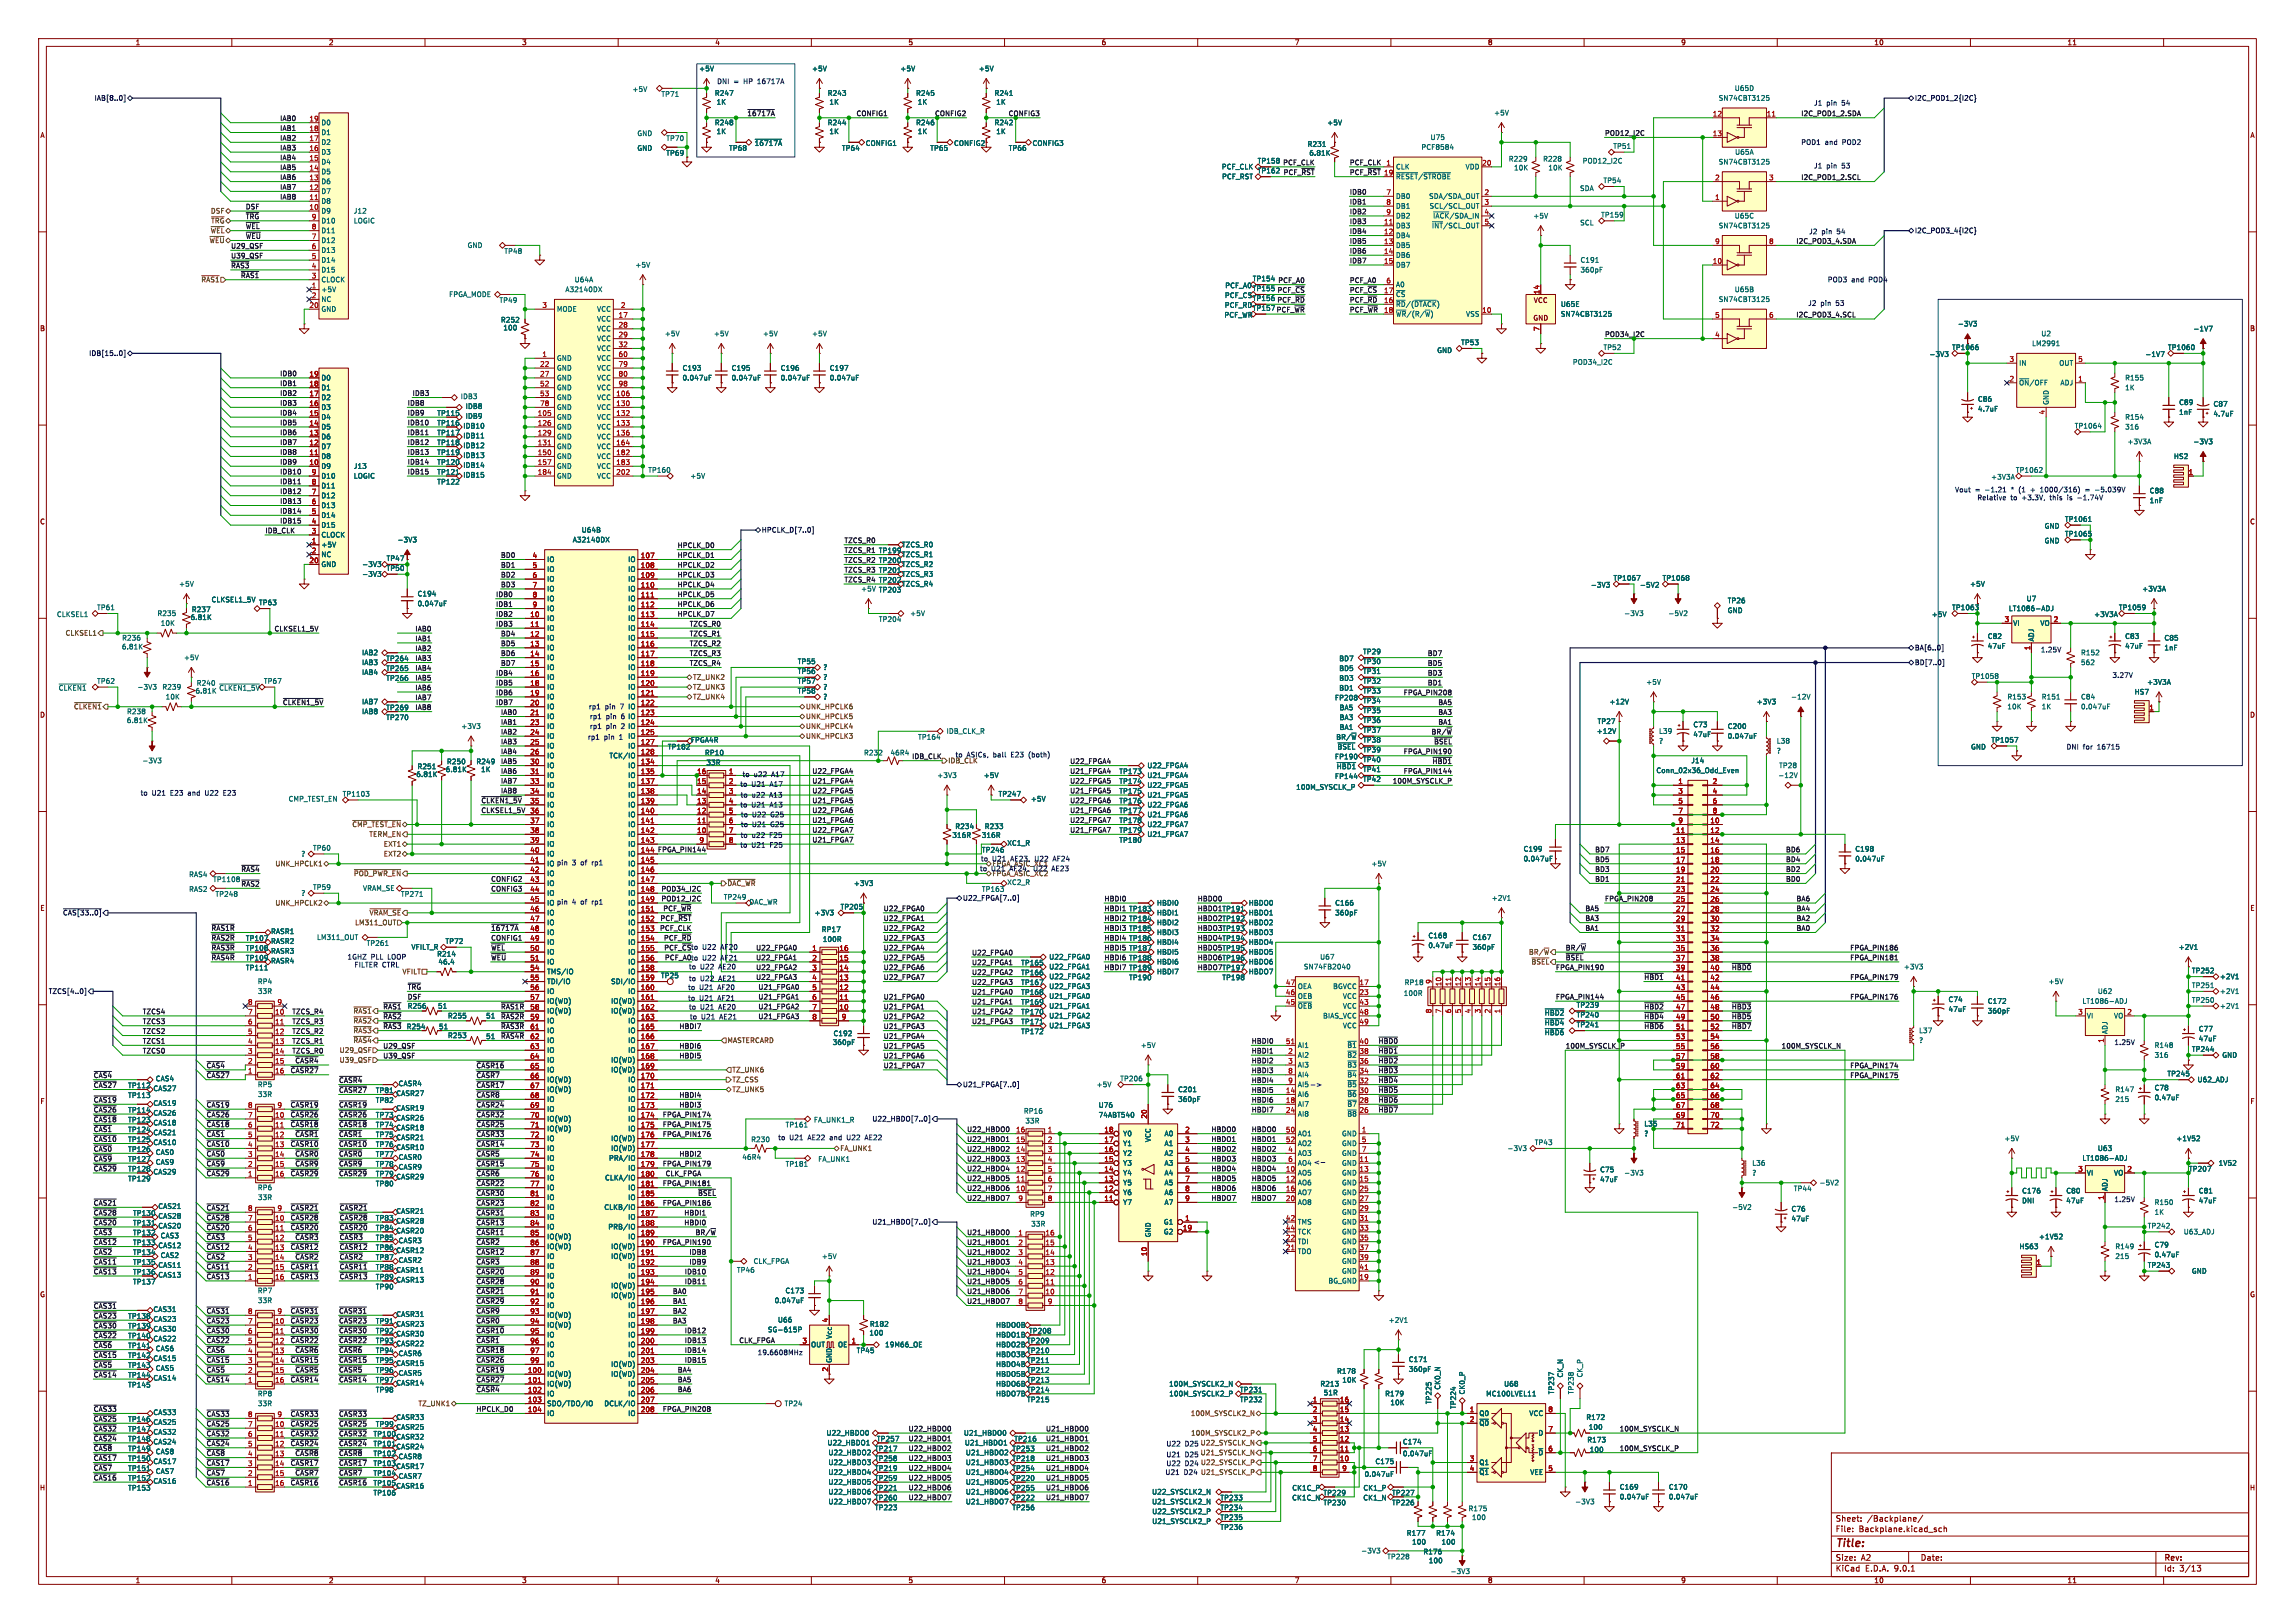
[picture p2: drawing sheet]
<svg xmlns="http://www.w3.org/2000/svg" width="594mm" height="420mm" viewBox="0 0 594 420" stroke-linecap="round" stroke-linejoin="round" font-family="sans-serif">
<defs><g id="words">
<text font-size="2.8" fill="#840000" x="475" y="400.9">Title:</text>
<g font-size="2.1" fill="#840000">
<text x="475" y="394">Sheet:</text>
<text x="483.2" y="394">/Backplane/</text>
<text x="475" y="396.7">File:</text>
<text x="481.1" y="396.7">Backplane.kicad_sch</text>
<text x="475" y="406.9">KiCad</text>
<text x="475" y="404.1">Size:</text>
<text x="481.7" y="404.1">A2</text>
<text x="482.7" y="406.9">E.D.A.</text>
<text x="490.3" y="406.9">9.0.1</text>
<text x="497" y="404.1">Date:</text>
<text x="560" y="404.3">Rev:</text>
<text x="560" y="406.9">Id:</text>
<text x="564.1" y="406.9">3/13</text>
</g>
<g font-size="1.8" fill="#840000">
<text x="35" y="11.9">1</text>
<text x="85" y="11.9">2</text>
<text x="135" y="11.9">3</text>
<text x="185" y="11.9">4</text>
<text x="235" y="11.9">5</text>
<text x="285" y="11.9">6</text>
<text x="335" y="11.9">7</text>
<text x="385" y="11.9">8</text>
<text x="435" y="11.9">9</text>
<text x="485" y="11.9">10</text>
<text x="535" y="11.9">11</text>
<text x="10.3" y="35.9">A</text>
<text x="582.3" y="35.9">A</text>
<text x="324.1" y="80.6">TP157 PCF_~{WR}</text>
<text x="324.1" y="80.6">TP157</text>
<text x="396.7" y="83.2">GND</text>
<text x="396.9" y="78.6">VCC</text>
<text x="10.3" y="85.9">B</text>
<text x="582.3" y="85.9">B</text>
<text x="505.1" y="90.8">TP1066</text>
<text x="113" y="107.8">TP115</text>
<text x="113" y="112.9">TP117</text>
<text x="113" y="115.4">TP118</text>
<text x="113" y="120.5">TP120</text>
<text x="10.3" y="135.9">C</text>
<text x="582.3" y="135.9">C</text>
<text x="99.9" y="147.9">TP50</text>
<text x="227.3" y="145.9">TP200</text>
<text x="227.3" y="148.4">TP201</text>
<text x="99.8" y="173.8">TP265</text>
<text x="352.7" y="172.1">TP30</text>
<text x="206.4" y="174.6">TP56</text>
<text x="352.7" y="174.6">TP31</text>
<text x="10.3" y="185.9">D</text>
<text x="99.8" y="184">TP269</text>
<text x="352.7" y="182.2">TP34</text>
<text x="582.3" y="185.9">D</text>
<text x="352.7" y="189.8">TP37</text>
<text x="352.7" y="194.9">TP39</text>
<text x="289.6" y="200.5">TP173</text>
<text x="289.6" y="205.6">TP175</text>
<text x="289.6" y="208.1">TP176</text>
<text x="289.6" y="213.2">TP178</text>
<text x="10.3" y="235.9">E</text>
<text x="316.2" y="236.1">TP191</text>
<text x="582.3" y="235.9">E</text>
<text x="292.1" y="241.1">TP185</text>
<text x="316.2" y="241.1">TP193</text>
<text x="63.5" y="246.2">TP108</text>
<text x="63.5" y="248.8">TP109</text>
<text x="264.2" y="250">TP165</text>
<text x="292.1" y="248.8">TP188</text>
<text x="316.2" y="251.3">TP197</text>
<text x="316.2" y="246.2">TP195</text>
<text x="264.2" y="255.1">TP167</text>
<text x="264.2" y="257.7">TP168</text>
<text x="113.2" y="261.2">51</text>
<text x="264.2" y="262.7">TP170</text>
<text x="113.5" y="266.5">51</text>
<text x="407.9" y="266">TP241</text>
<text x="33" y="281.8">TP112</text>
<text x="10.3" y="285.9">F</text>
<text x="97.1" y="283.1">TP81</text>
<text x="582.3" y="285.9">F</text>
<text x="33" y="293.2">TP124</text>
<text x="33" y="290.7">TP123</text>
<text x="97.1" y="289.4">TP73</text>
<text x="33" y="295.8">TP125</text>
<text x="97.1" y="294.5">TP75</text>
<text x="97.1" y="297">TP76</text>
<text x="33" y="300.8">TP127</text>
<text x="97.1" y="302.1">TP78</text>
<text x="34.3" y="317.3">TP131</text>
<text x="97.1" y="316.1">TP83</text>
<text x="34.3" y="319.9">TP132</text>
<text x="34.3" y="322.4">TP133</text>
<text x="97.1" y="318.6">TP84</text>
<text x="34.3" y="325">TP134</text>
<text x="97.1" y="328.8">TP88</text>
<text x="10.3" y="335.9">G</text>
<text x="34.3" y="330">TP136</text>
<text x="582.3" y="335.9">G</text>
<text x="33" y="341.5">TP138</text>
<text x="33" y="346.6">TP140</text>
<text x="266.2" y="345.3">TP208</text>
<text x="33" y="349.1">TP141</text>
<text x="97.1" y="350.4">TP94</text>
<text x="265.7" y="352.9">TP211</text>
<text x="97.1" y="358">TP97</text>
<text x="214.4" y="355" transform="rotate(-90 214.4 355)">2</text>
<text x="265.7" y="355.4">TP212</text>
<text x="265.7" y="360.5">TP214</text>
<text x="33" y="370.7">TP147</text>
<text x="33" y="373.2">TP148</text>
<text x="96.5" y="374.5">TP101</text>
<text x="226.3" y="375.8">TP217</text>
<text x="261.9" y="375.8">TP253</text>
<text x="262.4" y="373.2">TP216</text>
<text x="33" y="378.3">TP150</text>
<text x="96.5" y="382.1">TP104</text>
<text x="226.3" y="383.4">TP259</text>
<text x="226.3" y="378.3">TP258</text>
<text x="261.9" y="383.4">TP220</text>
<text x="261.9" y="378.3">TP218</text>
<text x="10.2" y="385.9">H</text>
<text x="261.9" y="385.9">TP255</text>
<text x="360.2" y="387.2">TP227</text>
<text x="582.2" y="385.9">H</text>
<text x="35" y="409.9">1</text>
<text x="85" y="409.9">2</text>
<text x="135" y="409.9">3</text>
<text x="185" y="409.9">4</text>
<text x="235" y="409.9">5</text>
<text x="285" y="409.9">6</text>
<text x="335" y="409.9">7</text>
<text x="385" y="409.9">8</text>
<text x="435" y="409.9">9</text>
<text x="485" y="409.9">10</text>
<text x="535" y="409.9">11</text>
</g>
<g font-size="1.8" fill="#006464">
<text x="163.6" y="24">+5V</text>
<text x="180.8" y="18.6">+5V</text>
<text x="210.1" y="18.6">+5V</text>
<text x="232.9" y="18.6">+5V</text>
<text x="253.2" y="18.6">+5V</text>
<text x="448.9" y="23.7">U65D</text>
<text x="171.1" y="25.2">TP71</text>
<text x="184.9" y="25">R247</text>
<text x="185.3" y="27.3">1K</text>
<text x="214.1" y="25">R243</text>
<text x="214.6" y="27.3">1K</text>
<text x="237" y="25">R245</text>
<text x="237.4" y="27.3">1K</text>
<text x="257.3" y="25">R241</text>
<text x="257.7" y="27.3">1K</text>
<text x="444.7" y="26.3">SN74CBT3125</text>
<text x="83.1" y="32.6">D0</text>
<text x="83.1" y="35.2">D1</text>
<text x="164.8" y="35.4">GND</text>
<text x="184.9" y="32.6">R248</text>
<text x="185.3" y="34.9">1K</text>
<text x="214.1" y="32.6">R244</text>
<text x="214.6" y="34.9">1K</text>
<text x="237" y="32.6">R246</text>
<text x="237.4" y="34.9">1K</text>
<text x="257.3" y="32.6">R242</text>
<text x="257.7" y="34.9">1K</text>
<text x="343.4" y="32.6">+5V</text>
<text x="386.6" y="30.1">+5V</text>
<text x="83.1" y="37.7">D2</text>
<text x="83.1" y="40.2">D3</text>
<text x="164.8" y="39.2">GND</text>
<text x="172.3" y="40.5">TP69</text>
<text x="172.3" y="36.7">TP70</text>
<text x="188.6" y="39.2">TP68</text>
<text x="195.2" y="37.9">~{16717A}</text>
<text x="217.8" y="39.2">TP64</text>
<text x="223.9" y="37.9">CONFIG1</text>
<text x="240.6" y="39.2">TP65</text>
<text x="246.8" y="37.9">CONFIG2</text>
<text x="261" y="39.2">TP66</text>
<text x="267.1" y="37.9">CONFIG3</text>
<text x="338.3" y="38.2">R231</text>
<text x="338.8" y="40.5">6.81K</text>
<text x="367.8" y="39">PCF8584</text>
<text x="370.1" y="36.4">U75</text>
<text x="417.4" y="38.7">TP51</text>
<text x="449" y="40.2">U65A</text>
<text x="83.1" y="42.8">D4</text>
<text x="83.1" y="45.3">D5</text>
<text x="83.1" y="47.9">D6</text>
<text x="316.1" y="44">PCF_CLK</text>
<text x="316.2" y="46.6">PCF_RST</text>
<text x="325.4" y="42.5">TP158</text>
<text x="325.4" y="45.1">TP162</text>
<text x="361.2" y="44">CLK</text>
<text x="361.2" y="46.6">~{RESET}/~{STROBE}</text>
<text x="379.2" y="44">VDD</text>
<text x="390.4" y="42">R229</text>
<text x="391.8" y="44.3">10K</text>
<text x="399.3" y="42">R228</text>
<text x="400.6" y="44.3">10K</text>
<text x="409.5" y="42.5">POD12_I2C</text>
<text x="414.9" y="47.6">TP54</text>
<text x="444.7" y="42.8">SN74CBT3125</text>
<text x="83.1" y="50.4">D7</text>
<text x="83.1" y="52.9">D8</text>
<text x="361.2" y="51.7">DB0</text>
<text x="369.8" y="51.7">SDA/SDA_OUT</text>
<text x="408.8" y="49.6">SDA</text>
<text x="83.1" y="55.5">D9</text>
<text x="83.1" y="58">D10</text>
<text x="91.4" y="55.5">J12</text>
<text x="91.4" y="58">LOGIC</text>
<text x="361.2" y="54.2">DB1</text>
<text x="361.2" y="56.7">DB2</text>
<text x="361.2" y="59.3">DB3</text>
<text x="369.9" y="54.2">SCL/SCL_OUT</text>
<text x="370.5" y="59.3">~{INT}/SCL_OUT</text>
<text x="370.8" y="56.7">~{IACK}/SDA_IN</text>
<text x="396.7" y="56.7">+5V</text>
<text x="408.9" y="58.5">SCL</text>
<text x="414.3" y="56.5">TP159</text>
<text x="444.7" y="59.3">SN74CBT3125</text>
<text x="448.9" y="56.7">U65C</text>
<text x="83.1" y="60.6">D11</text>
<text x="83.1" y="63.1">D12</text>
<text x="83.1" y="65.6">D13</text>
<text x="120.9" y="64.4">GND</text>
<text x="130.4" y="65.9">TP48</text>
<text x="361.2" y="61.8">DB4</text>
<text x="361.2" y="64.4">DB5</text>
<text x="83.1" y="68.2">D14</text>
<text x="83.1" y="70.7">D15</text>
<text x="164.3" y="69.4">+5V</text>
<text x="361.2" y="66.9">DB6</text>
<text x="361.2" y="69.4">DB7</text>
<text x="408.9" y="68.2">C191</text>
<text x="408.9" y="70.7">360pF</text>
<text x="83.1" y="73.3">CLOCK</text>
<text x="83.1" y="75.8">+5V</text>
<text x="116.1" y="77.1">FPGA_MODE</text>
<text x="146.2" y="75.8">A32140DX</text>
<text x="148.6" y="73.3">U64A</text>
<text x="316.9" y="77.3">PCF_CS</text>
<text x="317" y="74.8">PCF_A0</text>
<text x="324.1" y="73">TP154</text>
<text x="324.1" y="75.5">TP155</text>
<text x="361.2" y="74.5">A0</text>
<text x="361.2" y="77.1">~{CS}</text>
<text x="448.9" y="75.8">U65B</text>
<text x="83.1" y="78.3">NC</text>
<text x="83.1" y="80.9">GND</text>
<text x="129.1" y="78.6">TP49</text>
<text x="129.5" y="83.7">R252</text>
<text x="144" y="80.9">MODE</text>
<text x="154.4" y="80.9">VCC</text>
<text x="154.4" y="83.4">VCC</text>
<text x="316.8" y="82.4">PCF_WR</text>
<text x="316.9" y="79.9">PCF_RD</text>
<text x="324.1" y="78.1">TP156 PCF_~{RD}</text>
<text x="324.1" y="78.1">TP156</text>
<text x="361.2" y="79.6">~{RD}/(~{DTACK})</text>
<text x="361.2" y="82.1">~{WR}/(R/~{W})</text>
<text x="379.3" y="82.1">VSS</text>
<text x="403.9" y="79.6">U65E</text>
<text x="403.9" y="82.1">SN74CBT3125</text>
<text x="444.7" y="78.3">SN74CBT3125</text>
<text x="130.2" y="85.7">100</text>
<text x="154.4" y="86">VCC</text>
<text x="154.4" y="88.5">VCC</text>
<text x="172" y="87.2">+5V</text>
<text x="184.7" y="87.2">+5V</text>
<text x="197.4" y="87.2">+5V</text>
<text x="210.1" y="87.2">+5V</text>
<text x="378.1" y="89.5">TP53</text>
<text x="506.6" y="84.7">-3V3</text>
<text x="525.8" y="89.8">LM2991</text>
<text x="528.2" y="87.2">U2</text>
<text x="567.6" y="86">-1V7</text>
<text x="144" y="93.6">GND</text>
<text x="154.4" y="91">VCC</text>
<text x="154.4" y="93.6">VCC</text>
<text x="371.9" y="91.5">GND</text>
<text x="407" y="94.6">POD34_I2C</text>
<text x="414.9" y="90.8">TP52</text>
<text x="499.3" y="92.6">-3V3</text>
<text x="522.5" y="94.8">IN</text>
<text x="532.9" y="94.8">OUT</text>
<text x="555.1" y="92.6">-1V7</text>
<text x="561" y="90.8">TP1060</text>
<text x="83.1" y="98.7">D0</text>
<text x="83.1" y="101.2">D1</text>
<text x="144" y="96.1">GND</text>
<text x="144" y="98.7">GND</text>
<text x="144" y="101.2">GND</text>
<text x="154.4" y="96.1">VCC</text>
<text x="154.4" y="98.7">VCC</text>
<text x="154.4" y="101.2">VCC</text>
<text x="176.5" y="96.1">C193</text>
<text x="176.5" y="98.7">0.047uF</text>
<text x="189.2" y="96.1">C195</text>
<text x="189.2" y="98.7">0.047uF</text>
<text x="201.9" y="96.1">C196</text>
<text x="201.9" y="98.7">0.047uF</text>
<text x="214.6" y="96.1">C197</text>
<text x="214.6" y="98.7">0.047uF</text>
<text x="522.5" y="99.9">~{ON}/OFF</text>
<text x="533.2" y="99.9">ADJ</text>
<text x="549.9" y="98.7">R155</text>
<text x="549.9" y="101.2">1K</text>
<text x="83.1" y="103.7">D2</text>
<text x="83.1" y="106.3">D3</text>
<text x="119.1" y="103.5">IDB3</text>
<text x="120.4" y="106">IDB8</text>
<text x="144" y="103.7">GND</text>
<text x="144" y="106.3">GND</text>
<text x="154.4" y="103.7">VCC</text>
<text x="154.4" y="106.3">VCC</text>
<text x="511.8" y="104.2">C86</text>
<text x="511.8" y="106.7">4.7uF</text>
<text x="530.5" y="104.9" transform="rotate(-90 530.5 104.9)">GND</text>
<text x="563.9" y="107.5">1nF</text>
<text x="563.9" y="105">C89</text>
<text x="572.8" y="105.4">C87</text>
<text x="572.8" y="108">4.7uF</text>
<text x="83.1" y="108.8">D4</text>
<text x="83.1" y="111.4">D5</text>
<text x="83.1" y="113.9">D6</text>
<text x="113" y="110.3">TP116</text>
<text x="119.8" y="111.1">IDB10</text>
<text x="119.8" y="113.6">IDB11</text>
<text x="120.4" y="108.6">IDB9</text>
<text x="144" y="108.8">GND</text>
<text x="144" y="111.4">GND</text>
<text x="144" y="113.9">GND</text>
<text x="154.4" y="108.8">VCC</text>
<text x="154.4" y="111.4">VCC</text>
<text x="154.4" y="113.9">VCC</text>
<text x="536.9" y="111.1">TP1064</text>
<text x="549.9" y="108.8">R154</text>
<text x="549.9" y="111.4">316</text>
<text x="83.1" y="116.4">D7</text>
<text x="83.1" y="119">D8</text>
<text x="113" y="118">TP119</text>
<text x="119.8" y="118.7">IDB13</text>
<text x="119.8" y="116.2">IDB12</text>
<text x="144" y="116.4">GND</text>
<text x="144" y="119">GND</text>
<text x="154.4" y="116.4">VCC</text>
<text x="154.4" y="119">VCC</text>
<text x="550.5" y="115.2">+3V3A</text>
<text x="562.5" y="119">HS2</text>
<text x="567.6" y="115.2">-3V3</text>
<text x="83.1" y="121.5">D9</text>
<text x="83.1" y="124.1">D10</text>
<text x="91.4" y="121.5">J13</text>
<text x="91.4" y="124.1">LOGIC</text>
<text x="113" y="125.6">TP122</text>
<text x="113" y="123">TP121</text>
<text x="119.8" y="123.8">IDB15</text>
<text x="119.8" y="121.3">IDB14</text>
<text x="144" y="121.5">GND</text>
<text x="144" y="124.1">GND</text>
<text x="154.4" y="121.5">VCC</text>
<text x="154.4" y="124.1">VCC</text>
<text x="167.7" y="122.5">TP160</text>
<text x="178.6" y="124.1">+5V</text>
<text x="515.2" y="124.3">+3V3A</text>
<text x="521.6" y="122.5">TP1062</text>
<text x="83.1" y="126.6">D11</text>
<text x="83.1" y="129.1">D12</text>
<text x="83.1" y="131.7">D13</text>
<text x="556.3" y="130.4">1nF</text>
<text x="556.3" y="127.9">C88</text>
<text x="83.1" y="134.2">D14</text>
<text x="83.1" y="136.8">D15</text>
<text x="529.1" y="137">GND</text>
<text x="534.3" y="135.2">TP1061</text>
<text x="83.1" y="139.3">CLOCK</text>
<text x="83.1" y="141.8">+5V</text>
<text x="102.8" y="140.6">-3V3</text>
<text x="148.1" y="140.6">A32140DX</text>
<text x="150.4" y="138">U64B</text>
<text x="227.3" y="143.4">TP199</text>
<text x="233.3" y="141.8">TZCS_R0</text>
<text x="529.1" y="140.8">GND</text>
<text x="534.3" y="139">TP1065</text>
<text x="83.1" y="144.4">NC</text>
<text x="83.1" y="146.9">GND</text>
<text x="93.6" y="146.9">-3V3</text>
<text x="93.6" y="149.5">-3V3</text>
<text x="99.9" y="145.4">TP47</text>
<text x="141.5" y="145.6">IO</text>
<text x="141.5" y="148.2">IO</text>
<text x="162.5" y="145.6">IO</text>
<text x="162.5" y="148.2">IO</text>
<text x="233.3" y="146.9">TZCS_R2</text>
<text x="233.3" y="149.5">TZCS_R3</text>
<text x="233.3" y="144.4">TZCS_R1</text>
<text x="46.2" y="152">+5V</text>
<text x="108" y="154.5">C194</text>
<text x="141.5" y="150.7">IO</text>
<text x="141.5" y="153.3">IO</text>
<text x="141.5" y="155.8">IO</text>
<text x="162.5" y="150.7">IO</text>
<text x="162.5" y="153.3">IO</text>
<text x="162.5" y="155.8">IO</text>
<text x="222.8" y="153.3">+5V</text>
<text x="227.3" y="153.5">TP203</text>
<text x="227.3" y="151">TP202</text>
<text x="233.3" y="152">TZCS_R4</text>
<text x="411.6" y="152.2">-3V3</text>
<text x="417.5" y="150.5">TP1067</text>
<text x="424.3" y="152.2">-5V2</text>
<text x="430.2" y="150.5">TP1068</text>
<text x="509.8" y="152">+5V</text>
<text x="524.4" y="155.8">U7</text>
<text x="554.3" y="153.3">+3V3A</text>
<text x="14.6" y="159.9">CLKSEL1</text>
<text x="25" y="158.1">TP61</text>
<text x="40.6" y="159.6">R235</text>
<text x="49.2" y="160.6">6.81K</text>
<text x="49.5" y="158.6">R237</text>
<text x="54.6" y="156.1">CLKSEL1_5V</text>
<text x="66.9" y="156.8">TP63</text>
<text x="108" y="157.1">0.047uF</text>
<text x="141.5" y="158.3">IO</text>
<text x="141.5" y="160.9">IO</text>
<text x="162.5" y="158.3">IO</text>
<text x="162.5" y="160.9">IO</text>
<text x="227.3" y="161.1">TP204</text>
<text x="235.5" y="159.6">+5V</text>
<text x="420.3" y="159.6">-3V3</text>
<text x="431.7" y="159.6">-5V2</text>
<text x="447" y="158.9">GND</text>
<text x="447" y="156.3">TP26</text>
<text x="499.9" y="159.9">+5V</text>
<text x="505.1" y="158.1">TP1063</text>
<text x="519.8" y="158.3">LT1086-ADJ</text>
<text x="541.9" y="159.9">+3V3A</text>
<text x="548.3" y="158.1">TP1059</text>
<text x="31.5" y="166">R236</text>
<text x="41.5" y="162.2">10K</text>
<text x="141.5" y="163.4">IO</text>
<text x="141.5" y="166">IO</text>
<text x="162.5" y="163.4">IO</text>
<text x="162.5" y="166">IO</text>
<text x="514.4" y="165.5">C82</text>
<text x="521" y="162.2">VI</text>
<text x="526.6" y="166.1" transform="rotate(-90 526.6 166.1)">ADJ</text>
<text x="528" y="162.2">VO</text>
<text x="549.9" y="165.5">C83</text>
<text x="560.1" y="166">C85</text>
<text x="31.4" y="168.2">6.81K</text>
<text x="47.5" y="171">+5V</text>
<text x="93.6" y="169.8">IAB2</text>
<text x="93.6" y="172.3">IAB3</text>
<text x="99.8" y="171.3">TP264</text>
<text x="141.5" y="168.5">IO</text>
<text x="141.5" y="171">IO</text>
<text x="141.5" y="173.6">IO</text>
<text x="162.5" y="168.5">IO</text>
<text x="162.5" y="171">IO</text>
<text x="162.5" y="173.6">IO</text>
<text x="206.4" y="172.1">TP55</text>
<text x="213" y="173.6">?</text>
<text x="346.5" y="173.8">BD5</text>
<text x="346.5" y="171.3">BD7</text>
<text x="352.7" y="169.5">TP29</text>
<text x="514.4" y="168.1">47uF</text>
<text x="538.5" y="169.8">R152</text>
<text x="538.5" y="172.3">562</text>
<text x="549.9" y="168.1">47uF</text>
<text x="560.1" y="168.5">1nF</text>
<text x="15.1" y="178.9">~{CLKEN1}</text>
<text x="25" y="177.1">TP62</text>
<text x="35.5" y="178.7">-3V3</text>
<text x="41.9" y="178.7">R239</text>
<text x="50.5" y="179.7">6.81K</text>
<text x="50.8" y="177.6">R240</text>
<text x="56.6" y="178.9">~{CLKEN1_5V}</text>
<text x="68.2" y="177.1">TP67</text>
<text x="93.6" y="174.9">IAB4</text>
<text x="99.8" y="176.4">TP266</text>
<text x="141.5" y="176.1">IO</text>
<text x="141.5" y="178.7">IO</text>
<text x="162.5" y="176.1">IO</text>
<text x="162.5" y="178.7">IO</text>
<text x="206.4" y="179.7">TP58</text>
<text x="206.4" y="177.1">TP57</text>
<text x="213" y="178.7">?</text>
<text x="213" y="176.1">?</text>
<text x="346.5" y="176.4">BD3</text>
<text x="346.5" y="178.9">BD1</text>
<text x="352.7" y="177.1">TP32</text>
<text x="352.7" y="179.7">TP33</text>
<text x="426" y="177.4">+5V</text>
<text x="510.2" y="175.9">TP1058</text>
<text x="552.4" y="179.9">HS7</text>
<text x="555.6" y="177.4">+3V3A</text>
<text x="32.8" y="185">R238</text>
<text x="42.8" y="181.2">10K</text>
<text x="93.6" y="185">IAB8</text>
<text x="93.6" y="182.5">IAB7</text>
<text x="141.5" y="181.2">IO</text>
<text x="141.5" y="183.7">IO</text>
<text x="162.5" y="181.2">IO</text>
<text x="162.5" y="183.7">IO</text>
<text x="213" y="181.2">?</text>
<text x="345.4" y="181.5">FP208</text>
<text x="346.6" y="184">BA5</text>
<text x="352.7" y="184.8">TP35</text>
<text x="416.5" y="182.5">+12V</text>
<text x="454.6" y="182.5">+3V3</text>
<text x="463.4" y="181.2">-12V</text>
<text x="519.4" y="181.2">R153</text>
<text x="519.4" y="183.7">10K</text>
<text x="528.3" y="181.2">R151</text>
<text x="528.3" y="183.7">1K</text>
<text x="538.5" y="181.2">C84</text>
<text x="538.5" y="183.7">0.047uF</text>
<text x="32.7" y="187.3">6.81K</text>
<text x="99.8" y="186.5">TP270</text>
<text x="119.3" y="188.8">+3V3</text>
<text x="141.5" y="186.3">IO</text>
<text x="141.5" y="188.8">IO</text>
<text x="141.5" y="191.4">IO</text>
<text x="162.5" y="186.3">IO</text>
<text x="162.5" y="188.8">IO</text>
<text x="162.5" y="191.4">IO</text>
<text x="237.5" y="191.6">TP164</text>
<text x="244.9" y="190.1">IDB_CLK_R</text>
<text x="345.7" y="191.6">BR/~{W}</text>
<text x="346.6" y="186.5">BA3</text>
<text x="346.6" y="189.1">BA1</text>
<text x="352.7" y="187.3">TP36</text>
<text x="413.2" y="190.1">+12V</text>
<text x="413.4" y="187.6">TP27</text>
<text x="429.3" y="190.1">L39</text>
<text x="438.2" y="188.4">C73</text>
<text x="438.2" y="190.9">47uF</text>
<text x="447" y="188.8">C200</text>
<text x="447" y="191.4">0.047uF</text>
<text x="36.7" y="197.7">-3V3</text>
<text x="115.6" y="198">R250</text>
<text x="123.2" y="198">R249</text>
<text x="141.5" y="193.9">IO</text>
<text x="141.5" y="196.4">IO</text>
<text x="157.6" y="196.4">TCK/IO</text>
<text x="162.5" y="193.9">IO</text>
<text x="172.7" y="194.2">TP182</text>
<text x="178.7" y="192.4">FPGA4R</text>
<text x="182.3" y="195.7">RP10</text>
<text x="223.5" y="195.7">R232</text>
<text x="230.4" y="195.7">46R4</text>
<text x="345.4" y="196.7">FP190</text>
<text x="346.1" y="194.2">~{BSEL}</text>
<text x="352.7" y="192.4">TP38</text>
<text x="352.7" y="197.5">TP40</text>
<text x="429.3" y="192.6">?</text>
<text x="437.6" y="197.7">J14</text>
<text x="459.7" y="192.6">L38</text>
<text x="459.7" y="195.2">?</text>
<text x="510" y="194.2">GND</text>
<text x="515.3" y="192.4">TP1057</text>
<text x="107.6" y="201.3">6.81K</text>
<text x="107.9" y="199.2">R251</text>
<text x="115.3" y="200">6.81K</text>
<text x="124.4" y="200">1K</text>
<text x="141.5" y="199">IO</text>
<text x="141.5" y="201.5">IO</text>
<text x="162.5" y="199">IO</text>
<text x="162.5" y="201.5">IO</text>
<text x="182.7" y="198.2">33R</text>
<text x="242.5" y="201.5">+3V3</text>
<text x="254.5" y="201.5">+5V</text>
<text x="289.6" y="203">TP174</text>
<text x="296.8" y="199">U22_FPGA4</text>
<text x="296.8" y="201.5">U21_FPGA4</text>
<text x="345.4" y="201.8">FP144</text>
<text x="345.8" y="199.2">~{HBD1}</text>
<text x="352.7" y="200">TP41</text>
<text x="352.7" y="202.5">TP42</text>
<text x="428.6" y="200.3">Conn_02x36_Odd_Even</text>
<text x="460.1" y="201.5">-12V</text>
<text x="460.4" y="199">TP28</text>
<text x="74.6" y="207.6">CMP_TEST_EN</text>
<text x="88.6" y="206.3">TP1103</text>
<text x="141.5" y="204.1">IO</text>
<text x="141.5" y="206.6">IO</text>
<text x="141.5" y="209.1">IO</text>
<text x="162.5" y="204.1">IO</text>
<text x="162.5" y="206.6">IO</text>
<text x="162.5" y="209.1">IO</text>
<text x="258.3" y="206.3">TP247</text>
<text x="266.7" y="207.6">+5V</text>
<text x="296.8" y="204.1">U22_FPGA5</text>
<text x="296.8" y="206.6">U21_FPGA5</text>
<text x="296.8" y="209.1">U22_FPGA6</text>
<text x="335.4" y="204.6">100M_SYSCLK_P</text>
<text x="141.5" y="211.7">IO</text>
<text x="141.5" y="214.2">IO</text>
<text x="162.5" y="211.7">IO</text>
<text x="162.5" y="214.2">IO</text>
<text x="247.1" y="214.7">R234</text>
<text x="254.8" y="214.7">R233</text>
<text x="289.6" y="210.7">TP177</text>
<text x="289.6" y="215.7">TP179</text>
<text x="296.8" y="211.7">U21_FPGA6</text>
<text x="296.8" y="214.2">U22_FPGA7</text>
<text x="77.8" y="221.8">?</text>
<text x="80.9" y="220.3">TP60</text>
<text x="141.5" y="216.8">IO</text>
<text x="141.5" y="219.3">IO</text>
<text x="141.5" y="221.8">IO</text>
<text x="162.5" y="216.8">IO</text>
<text x="162.5" y="219.3">IO</text>
<text x="162.5" y="221.8">IO</text>
<text x="246.4" y="217">316R</text>
<text x="254" y="217">316R</text>
<text x="254" y="220.8">TP246</text>
<text x="260.6" y="219">XC1_R</text>
<text x="289.6" y="218.3">TP180</text>
<text x="296.8" y="216.8">U21_FPGA7</text>
<text x="394.2" y="220.6">C199</text>
<text x="480.1" y="220.6">C198</text>
<text x="48.8" y="227.2">RAS4</text>
<text x="141.5" y="226.9">IO</text>
<text x="141.5" y="224.4">IO</text>
<text x="162.5" y="224.4">IO</text>
<text x="162.5" y="226.9">IO</text>
<text x="354.8" y="224.4">+5V</text>
<text x="394.2" y="223.1">0.047uF</text>
<text x="480.1" y="223.1">0.047uF</text>
<text x="48.8" y="231">RAS2</text>
<text x="55" y="228.4">TP1108</text>
<text x="55.6" y="232.3">TP248</text>
<text x="77.8" y="232">?</text>
<text x="80.9" y="230.5">TP59</text>
<text x="93.8" y="230.7">VRAM_SE</text>
<text x="103.6" y="232.3">TP271</text>
<text x="141.5" y="229.5">IO</text>
<text x="141.5" y="232">IO</text>
<text x="162.5" y="229.5">IO</text>
<text x="162.5" y="232">IO</text>
<text x="187.2" y="233">TP249</text>
<text x="220.9" y="229.5">+3V3</text>
<text x="260.6" y="229.2">XC2_R</text>
<text x="386" y="233.3">+2V1</text>
<text x="141.5" y="237.1">IO</text>
<text x="141.5" y="239.6">IO</text>
<text x="141.5" y="234.5">IO</text>
<text x="162.5" y="234.5">IO</text>
<text x="162.5" y="237.1">IO</text>
<text x="162.5" y="239.6">IO</text>
<text x="193.9" y="234.3">DAC_WR</text>
<text x="210.7" y="237.1">+3V3</text>
<text x="217.4" y="235.6">TP205</text>
<text x="292.1" y="238.6">TP184</text>
<text x="292.1" y="236.1">TP183</text>
<text x="299.3" y="239.6">HBDI2</text>
<text x="299.3" y="237.1">HBDI1</text>
<text x="299.3" y="234.5">HBDI0</text>
<text x="316.2" y="238.6">TP192</text>
<text x="323.1" y="239.6">HBDO2</text>
<text x="323.1" y="234.5">HBDO0</text>
<text x="323.1" y="237.1">HBDO1</text>
<text x="345.4" y="234.5">C166</text>
<text x="345.4" y="237.1">360pF</text>
<text x="63.5" y="243.7">TP107</text>
<text x="70" y="241.9">RASR1</text>
<text x="70" y="244.4">RASR2</text>
<text x="81.9" y="243.4">LM311_OUT</text>
<text x="94.8" y="245">TP261</text>
<text x="106.4" y="246">VFILT_R</text>
<text x="115.2" y="244.4">TP72</text>
<text x="141.5" y="242.2">IO</text>
<text x="141.5" y="244.7">IO</text>
<text x="162.5" y="242.2">IO</text>
<text x="162.5" y="244.7">IO</text>
<text x="212.6" y="241.4">RP17</text>
<text x="212.8" y="243.9">100R</text>
<text x="292.1" y="243.7">TP186</text>
<text x="299.3" y="244.7">HBDI4</text>
<text x="299.3" y="242.2">HBDI3</text>
<text x="316.2" y="243.7">TP194</text>
<text x="323.1" y="244.7">HBDO4</text>
<text x="323.1" y="242.2">HBDO3</text>
<text x="369.6" y="243">C168</text>
<text x="369.6" y="245.5">0.47uF</text>
<text x="381" y="243.4">C167</text>
<text x="381" y="246">360pF</text>
<text x="563.8" y="246">+2V1</text>
<text x="63.5" y="251.3">TP111</text>
<text x="70" y="249.5">RASR4</text>
<text x="70" y="247">RASR3</text>
<text x="113" y="247.8">R214</text>
<text x="113.4" y="249.8">46.4</text>
<text x="141.5" y="247.2">IO</text>
<text x="141.5" y="249.8">IO</text>
<text x="162.5" y="247.2">IO</text>
<text x="162.5" y="249.8">IO</text>
<text x="271.4" y="248.5">U22_FPGA0</text>
<text x="271.4" y="251.1">U22_FPGA1</text>
<text x="292.1" y="246.2">TP187</text>
<text x="292.1" y="251.3">TP189</text>
<text x="299.3" y="247.2">HBDI5</text>
<text x="299.3" y="249.8">HBDI6</text>
<text x="316.2" y="248.8">TP196</text>
<text x="323.1" y="249.8">HBDO6</text>
<text x="323.1" y="247.2">HBDO5</text>
<text x="337.4" y="251.1">SN74FB2040</text>
<text x="341.6" y="248.5">U67</text>
<text x="492.7" y="251.1">+3V3</text>
<text x="66.6" y="254.9">RP4</text>
<text x="66.6" y="257.4">33R</text>
<text x="141.5" y="252.3">TMS/IO</text>
<text x="141.5" y="254.9">TDI/IO</text>
<text x="141.5" y="257.4">IO</text>
<text x="158" y="254.9">SDI/IO</text>
<text x="162.5" y="252.3">IO</text>
<text x="162.5" y="257.4">IO</text>
<text x="171" y="253.3">TP25</text>
<text x="264.2" y="252.6">TP166</text>
<text x="271.4" y="253.6">U22_FPGA2</text>
<text x="271.4" y="256.1">U22_FPGA3</text>
<text x="292.1" y="253.8">TP190</text>
<text x="299.3" y="252.3">HBDI7</text>
<text x="316.2" y="253.8">TP198</text>
<text x="323.1" y="252.3">HBDO7</text>
<text x="335.8" y="256.1">OEA</text>
<text x="344.9" y="256.1">BGVCC</text>
<text x="363.2" y="257.9">100R</text>
<text x="363.4" y="255.1">RP18</text>
<text x="530.1" y="254.9">+5V</text>
<text x="542.9" y="257.4">U62</text>
<text x="567.2" y="255.9">TP251</text>
<text x="567.2" y="252.1">TP252</text>
<text x="574.4" y="257.4">+2V1</text>
<text x="574.4" y="253.6">+2V1</text>
<text x="105.4" y="261.2">R256</text>
<text x="115.8" y="263.8">R255</text>
<text x="125.7" y="263.8">51</text>
<text x="141.5" y="259.9">IO(WD)</text>
<text x="141.5" y="262.5">IO(WD)</text>
<text x="158" y="259.9">IO(WD)</text>
<text x="158" y="262.5">IO(WD)</text>
<text x="264.2" y="260.2">TP169</text>
<text x="271.4" y="261.2">U21_FPGA1</text>
<text x="271.4" y="258.7">U21_FPGA0</text>
<text x="271.4" y="263.8">U21_FPGA2</text>
<text x="335.8" y="258.7">OEB</text>
<text x="335.8" y="261.2">~{OEB}</text>
<text x="342.3" y="263.8">BIAS_VCC</text>
<text x="347.5" y="258.7">VCC</text>
<text x="347.5" y="261.2">VCC</text>
<text x="399.7" y="263">~{HBD2}</text>
<text x="407.9" y="261">TP239</text>
<text x="407.9" y="263.5">TP240</text>
<text x="504.2" y="259.5">C74</text>
<text x="504.2" y="262.1">47uF</text>
<text x="514.4" y="259.9">C172</text>
<text x="514.4" y="262.5">360pF</text>
<text x="538.9" y="259.9">LT1086-ADJ</text>
<text x="540" y="263.8">VI</text>
<text x="547" y="263.8">VO</text>
<text x="567.2" y="259.7">TP250</text>
<text x="574.4" y="261.2">+2V1</text>
<text x="105.1" y="266.5">R254</text>
<text x="115.8" y="268.8">R253</text>
<text x="125.7" y="269.1">51</text>
<text x="141.5" y="265">IO</text>
<text x="141.5" y="267.6">IO</text>
<text x="162.5" y="265">IO</text>
<text x="162.5" y="267.6">IO</text>
<text x="215.6" y="268.3">C192</text>
<text x="264.2" y="267.8">TP172</text>
<text x="264.2" y="265.3">TP171</text>
<text x="271.4" y="266.3">U21_FPGA3</text>
<text x="347.5" y="266.3">VCC</text>
<text x="399.7" y="268.1">~{HBD6}</text>
<text x="399.7" y="265.5">~{HBD4}</text>
<text x="496.6" y="267.6">L37</text>
<text x="545.7" y="267.7" transform="rotate(-90 545.7 267.7)">ADJ</text>
<text x="569" y="267.1">C77</text>
<text x="569" y="269.7">47uF</text>
<text x="141.5" y="270.1">IO</text>
<text x="141.5" y="272.6">IO</text>
<text x="141.5" y="275.2">IO</text>
<text x="158" y="275.2">IO(WD)</text>
<text x="162.5" y="270.1">IO</text>
<text x="162.5" y="272.6">IO</text>
<text x="215.4" y="270.6">360pF</text>
<text x="295.1" y="271.4">+5V</text>
<text x="335.8" y="271.4">AI1</text>
<text x="335.8" y="273.9">AI2</text>
<text x="348.6" y="271.4">~{B1}</text>
<text x="348.6" y="273.9">~{B2}</text>
<text x="496.6" y="270.1">?</text>
<text x="557.5" y="271.4">R148</text>
<text x="557.5" y="273.9">316</text>
<text x="567.2" y="272.4">TP244</text>
<text x="575.1" y="273.9">GND</text>
<text x="40.2" y="280">CAS4</text>
<text x="66.6" y="281.5">RP5</text>
<text x="103" y="281.3">CASR4</text>
<text x="141.5" y="277.7">IO</text>
<text x="141.5" y="280.3">IO(WD)</text>
<text x="158" y="277.7">IO(WD)</text>
<text x="162.5" y="280.3">IO</text>
<text x="283.7" y="281.5">+5V</text>
<text x="289.8" y="280">TP206</text>
<text x="335.8" y="276.5">AI3</text>
<text x="335.8" y="279">AI4</text>
<text x="348.6" y="276.5">~{B3}</text>
<text x="348.6" y="279">~{B4}</text>
<text x="348.6" y="281.5">~{B5}</text>
<text x="560.8" y="278.7">TP245</text>
<text x="568.6" y="280.3">U62_ADJ</text>
<text x="33" y="284.3">TP113</text>
<text x="39.6" y="282.5">CAS27</text>
<text x="39.6" y="286.4">CAS19</text>
<text x="66.6" y="284.1">33R</text>
<text x="97.1" y="285.6">TP82</text>
<text x="102.4" y="287.6">CASR19</text>
<text x="102.4" y="283.8">CASR27</text>
<text x="141.5" y="282.8">IO(WD)</text>
<text x="141.5" y="285.3">IO</text>
<text x="141.5" y="287.9">IO</text>
<text x="162.5" y="282.8">IO</text>
<text x="162.5" y="285.3">IO</text>
<text x="162.5" y="287.9">IO</text>
<text x="284.2" y="286.9">U76</text>
<text x="304.8" y="282.8">C201</text>
<text x="304.8" y="285.3">360pF</text>
<text x="335.8" y="284.1">AI6</text>
<text x="335.8" y="286.6">AI7</text>
<text x="348.6" y="284.1">~{B6}</text>
<text x="348.6" y="286.6">~{B7}</text>
<text x="547.4" y="282.8">R147</text>
<text x="547.4" y="285.3">215</text>
<text x="557.5" y="284.9">0.47uF</text>
<text x="557.5" y="282.4">C78</text>
<text x="33" y="288.1">TP114</text>
<text x="39.6" y="288.9">CAS26</text>
<text x="39.6" y="291.4">CAS18</text>
<text x="39.6" y="294">CAS21</text>
<text x="97.1" y="291.9">TP74</text>
<text x="102.4" y="292.7">CASR18</text>
<text x="102.4" y="290.2">CASR26</text>
<text x="141.5" y="290.4">IO(WD)</text>
<text x="141.5" y="293">IO(WD)</text>
<text x="162.5" y="290.4">IO</text>
<text x="162.5" y="293">IO</text>
<text x="203.2" y="291.9">TP161</text>
<text x="210.5" y="290.7">FA_UNK1_R</text>
<text x="264.9" y="288.4">RP16</text>
<text x="265.3" y="290.9">33R</text>
<text x="284.2" y="289.4">74ABT540</text>
<text x="335.8" y="289.2">AI8</text>
<text x="348.6" y="289.2">~{B8}</text>
<text x="425.5" y="291.7">L35</text>
<text x="33" y="298.3">TP126</text>
<text x="39.6" y="296.5">CAS10</text>
<text x="40.2" y="299.1">CAS0</text>
<text x="97.1" y="299.6">TP77</text>
<text x="102.4" y="295.2">CASR21</text>
<text x="102.4" y="297.8">CASR10</text>
<text x="141.5" y="295.5">IO</text>
<text x="141.5" y="298">IO</text>
<text x="158" y="295.5">IO(WD)</text>
<text x="158" y="298">IO(WD)</text>
<text x="194.3" y="295.8">R230</text>
<text x="290.6" y="294.2">Y0</text>
<text x="290.6" y="296.8">Y1</text>
<text x="290.6" y="299.3">Y2</text>
<text x="298" y="295.7" transform="rotate(-90 298 295.7)">VCC</text>
<text x="301.3" y="294.2">A0</text>
<text x="301.3" y="296.8">A1</text>
<text x="301.3" y="299.3">A2</text>
<text x="335.8" y="294.2">AO1</text>
<text x="335.8" y="296.8">AO2</text>
<text x="335.8" y="299.3">AO3</text>
<text x="347.2" y="294.2">GND</text>
<text x="347.2" y="296.8">GND</text>
<text x="347.2" y="299.3">GND</text>
<text x="390" y="298">-3V3</text>
<text x="397.1" y="296.5">TP43</text>
<text x="425.5" y="294.2">?</text>
<text x="518.7" y="295.5">+5V</text>
<text x="542.9" y="298">U63</text>
<text x="563.2" y="295.5">+1V52</text>
<text x="33" y="305.9">TP129</text>
<text x="33" y="303.4">TP128</text>
<text x="39.6" y="304.1">CAS29</text>
<text x="40.2" y="301.6">CAS9</text>
<text x="97.1" y="304.6">TP79</text>
<text x="102.4" y="305.4">CASR29</text>
<text x="103" y="300.3">CASR0</text>
<text x="103" y="302.9">CASR9</text>
<text x="141.5" y="300.6">IO</text>
<text x="141.5" y="303.1">IO</text>
<text x="141.5" y="305.7">IO</text>
<text x="156.5" y="305.7">CLKA/IO</text>
<text x="157.5" y="300.6">PRA/IO</text>
<text x="162.5" y="303.1">IO</text>
<text x="192" y="300.3">46R4</text>
<text x="203.2" y="302.1">TP181</text>
<text x="211.7" y="300.8">FA_UNK1</text>
<text x="290.6" y="301.9">Y3</text>
<text x="290.6" y="304.4">Y4</text>
<text x="301.3" y="301.9">A3</text>
<text x="301.3" y="304.4">A4</text>
<text x="335.8" y="304.4">AO5</text>
<text x="347.2" y="301.9">GND</text>
<text x="347.2" y="304.4">GND</text>
<text x="414" y="303.6">C75</text>
<text x="420.3" y="304.4">-3V3</text>
<text x="453.4" y="301.9">L36</text>
<text x="453.4" y="304.4">?</text>
<text x="538.9" y="300.6">LT1086-ADJ</text>
<text x="540" y="304.4">VI</text>
<text x="547" y="304.4">VO</text>
<text x="574.1" y="301.9">1V52</text>
<text x="66.6" y="308.2">RP6</text>
<text x="66.6" y="310.7">33R</text>
<text x="97.1" y="307.2">TP80</text>
<text x="141.5" y="308.2">IO</text>
<text x="141.5" y="310.7">IO</text>
<text x="162.5" y="308.2">IO</text>
<text x="162.5" y="310.7">IO</text>
<text x="290.6" y="306.9">Y5</text>
<text x="290.6" y="309.5">Y6</text>
<text x="301.3" y="306.9">A5</text>
<text x="301.3" y="309.5">A6</text>
<text x="335.8" y="306.9">AO6</text>
<text x="335.8" y="309.5">AO7</text>
<text x="347.2" y="306.9">GND</text>
<text x="347.2" y="309.5">GND</text>
<text x="414" y="306.1">47uF</text>
<text x="464.2" y="308.5">TP44</text>
<text x="470.8" y="306.9">-5V2</text>
<text x="523.2" y="309">C176</text>
<text x="523.2" y="311.6">DNI</text>
<text x="534.7" y="309">C80</text>
<text x="534.7" y="311.6">47uF</text>
<text x="545.7" y="308.4" transform="rotate(-90 545.7 308.4)">ADJ</text>
<text x="569" y="309">C81</text>
<text x="569" y="311.6">47uF</text>
<text x="34.3" y="314.8">TP130</text>
<text x="40.8" y="315.6">CAS28</text>
<text x="40.8" y="313">CAS21</text>
<text x="102.4" y="314.3">CASR21</text>
<text x="102.4" y="316.8">CASR28</text>
<text x="141.5" y="313.3">IO</text>
<text x="141.5" y="315.8">IO</text>
<text x="156.3" y="313.3">CLKB/IO</text>
<text x="162.5" y="315.8">IO</text>
<text x="266.5" y="315.1">RP9</text>
<text x="266.8" y="317.6">33R</text>
<text x="290.6" y="312">Y7</text>
<text x="301.1" y="317.1">G1</text>
<text x="301.3" y="312">A7</text>
<text x="335.8" y="312">AO8</text>
<text x="335.8" y="317.1">TMS</text>
<text x="347.2" y="312">GND</text>
<text x="347.2" y="314.6">GND</text>
<text x="347.2" y="317.1">GND</text>
<text x="448.2" y="313.3">-5V2</text>
<text x="463.6" y="313.7">C76</text>
<text x="463.6" y="316.3">47uF</text>
<text x="557.5" y="312">R150</text>
<text x="557.5" y="314.6">1K</text>
<text x="40.8" y="318.1">CAS20</text>
<text x="40.8" y="323.2">CAS12</text>
<text x="41.5" y="320.6">CAS3</text>
<text x="97.1" y="323.7">TP86</text>
<text x="97.1" y="321.2">TP85</text>
<text x="102.4" y="319.4">CASR20</text>
<text x="103" y="321.9">CASR3</text>
<text x="141.5" y="318.4">IO</text>
<text x="141.5" y="320.9">IO(WD)</text>
<text x="141.5" y="323.4">IO(WD)</text>
<text x="157.3" y="318.4">PRB/IO</text>
<text x="158" y="323.4">IO(WD)</text>
<text x="162.5" y="320.9">IO</text>
<text x="298" y="320.3" transform="rotate(-90 298 320.3)">GND</text>
<text x="301.1" y="319.6">G2</text>
<text x="335.8" y="319.6">TCK</text>
<text x="335.8" y="322.2">TDI</text>
<text x="347.2" y="319.6">GND</text>
<text x="347.2" y="322.2">GND</text>
<text x="522.6" y="323.4">HS63</text>
<text x="527.6" y="320.9">+1V52</text>
<text x="547.4" y="323.4">R149</text>
<text x="555.8" y="318.1">TP242</text>
<text x="557.5" y="323">C79</text>
<text x="565.1" y="319.6">U63_ADJ</text>
<text x="34.3" y="327.5">TP135</text>
<text x="40.8" y="328.3">CAS11</text>
<text x="41.5" y="325.7">CAS2</text>
<text x="97.1" y="326.2">TP87</text>
<text x="102.4" y="329.5">CASR11</text>
<text x="102.4" y="324.5">CASR12</text>
<text x="103" y="327">CASR2</text>
<text x="141.5" y="326">IO</text>
<text x="141.5" y="328.5">IO</text>
<text x="158" y="326">IO(WD)</text>
<text x="162.5" y="328.5">IO</text>
<text x="190.6" y="329.5">TP46</text>
<text x="194.9" y="327.3">CLK_FPGA</text>
<text x="212.6" y="326">+5V</text>
<text x="335.8" y="324.7">TDO</text>
<text x="347.2" y="324.7">GND</text>
<text x="347.2" y="327.3">GND</text>
<text x="347.2" y="329.8">GND</text>
<text x="547.4" y="326">215</text>
<text x="555.8" y="328.3">TP243</text>
<text x="557.5" y="325.6">0.47uF</text>
<text x="567.2" y="329.8">GND</text>
<text x="34.3" y="332.6">TP137</text>
<text x="40.8" y="330.8">CAS13</text>
<text x="66.6" y="334.9">RP7</text>
<text x="97.1" y="333.9">TP90</text>
<text x="97.1" y="331.3">TP89</text>
<text x="102.4" y="332.1">CASR13</text>
<text x="141.5" y="331.1">IO</text>
<text x="141.5" y="333.6">IO</text>
<text x="158" y="333.6">IO(WD)</text>
<text x="162.5" y="331.1">IO</text>
<text x="203.2" y="334.9">C173</text>
<text x="343.7" y="332.3">BG_GND</text>
<text x="39.6" y="339.7">CAS31</text>
<text x="66.6" y="337.4">33R</text>
<text x="102.4" y="341">CASR31</text>
<text x="141.5" y="336.1">IO</text>
<text x="141.5" y="338.7">IO</text>
<text x="141.5" y="341.2">IO(WD)</text>
<text x="158" y="336.1">IO(WD)</text>
<text x="162.5" y="338.7">IO</text>
<text x="162.5" y="341.2">IO</text>
<text x="200.4" y="337.4">0.047uF</text>
<text x="33" y="344">TP139</text>
<text x="39.6" y="344.8">CAS30</text>
<text x="39.6" y="342.2">CAS23</text>
<text x="39.6" y="347.3">CAS22</text>
<text x="97.1" y="347.8">TP93</text>
<text x="97.1" y="345.3">TP92</text>
<text x="97.1" y="342.7">TP91</text>
<text x="102.4" y="346">CASR30</text>
<text x="102.4" y="343.5">CASR23</text>
<text x="141.5" y="343.8">IO(WD)</text>
<text x="141.5" y="346.3">IO</text>
<text x="162.5" y="343.8">IO</text>
<text x="162.5" y="346.3">IO</text>
<text x="198.6" y="345">SG-615P</text>
<text x="201.2" y="342.4">U66</text>
<text x="215.5" y="346.6" transform="rotate(-90 215.5 346.6)">Vcc</text>
<text x="224.9" y="345.8">100</text>
<text x="225" y="343.5">R182</text>
<text x="257.7" y="343.8">HBDO0B</text>
<text x="257.7" y="346.3">HBDO1B</text>
<text x="265.7" y="347.8">TP209</text>
<text x="359.3" y="342.5">+2V1</text>
<text x="33" y="351.6">TP142</text>
<text x="39.6" y="352.4">CAS15</text>
<text x="40.2" y="349.9">CAS6</text>
<text x="97.1" y="352.9">TP95</text>
<text x="102.4" y="353.7">CASR15</text>
<text x="102.4" y="348.6">CASR22</text>
<text x="103" y="351.1">CASR6</text>
<text x="141.5" y="348.8">IO</text>
<text x="141.5" y="351.4">IO</text>
<text x="141.5" y="353.9">IO</text>
<text x="158" y="353.9">IO(WD)</text>
<text x="162.5" y="348.8">IO</text>
<text x="162.5" y="351.4">IO</text>
<text x="209.8" y="348.8">OUT</text>
<text x="215.5" y="352.8" transform="rotate(-90 215.5 352.8)">GND</text>
<text x="216.8" y="348.8">OE</text>
<text x="221.6" y="350.4">TP45</text>
<text x="229" y="348.8">19M66_OE</text>
<text x="257.7" y="351.4">HBDO3B</text>
<text x="257.7" y="348.8">HBDO2B</text>
<text x="257.7" y="353.9">HBDO4B</text>
<text x="265.7" y="350.4">TP210</text>
<text x="364.5" y="352.7">C171</text>
<text x="33" y="359.3">TP145</text>
<text x="33" y="354.2">TP143</text>
<text x="33" y="356.7">TP144</text>
<text x="39.6" y="357.5">CAS14</text>
<text x="40.2" y="354.9">CAS5</text>
<text x="97.1" y="355.4">TP96</text>
<text x="102.4" y="358.7">CASR14</text>
<text x="103" y="356.2">CASR5</text>
<text x="141.5" y="356.5">IO(WD)</text>
<text x="141.5" y="359">IO(WD)</text>
<text x="158" y="356.5">IO(WD)</text>
<text x="162.5" y="359">IO</text>
<text x="257.7" y="359">HBDO6B</text>
<text x="257.7" y="356.5">HBDO5B</text>
<text x="265.7" y="358">TP213</text>
<text x="302.5" y="359">100M_SYSCLK2_N</text>
<text x="341.6" y="359">R213</text>
<text x="345.9" y="355.7">R178</text>
<text x="347.3" y="358">10K</text>
<text x="364.5" y="355.2">360pF</text>
<text x="373" y="359.7" transform="rotate(-90 373 359.7)">CK0_N</text>
<text x="389.2" y="359">U68</text>
<text x="404.7" y="356.6" transform="rotate(-90 404.7 356.6)">CK_N</text>
<text x="409.8" y="356.6" transform="rotate(-90 409.8 356.6)">CK_P</text>
<text x="66.6" y="361.5">RP8</text>
<text x="66.6" y="364.1">33R</text>
<text x="97.1" y="360.5">TP98</text>
<text x="141.5" y="361.5">IO</text>
<text x="141.5" y="364.1">SDO/TDO/IO</text>
<text x="156.3" y="364.1">DCLK/IO</text>
<text x="162.5" y="361.5">IO</text>
<text x="203" y="364.1">TP24</text>
<text x="257.7" y="361.5">HBDO7B</text>
<text x="265.7" y="363.1">TP215</text>
<text x="302.5" y="361.5">100M_SYSCLK2_P</text>
<text x="320.8" y="363.1">TP232</text>
<text x="320.8" y="360.5">TP231</text>
<text x="342.5" y="361.3">51R</text>
<text x="358.4" y="361.5">R179</text>
<text x="359.7" y="363.8">10K</text>
<text x="370.7" y="363.5" transform="rotate(-90 370.7 363.5)">TP225</text>
<text x="377" y="364.7" transform="rotate(-90 377 364.7)">TP224</text>
<text x="379.3" y="361" transform="rotate(-90 379.3 361)">CK0_P</text>
<text x="384.5" y="361.5">MC100LVEL11</text>
<text x="402.4" y="360.9" transform="rotate(-90 402.4 360.9)">TP237</text>
<text x="407.5" y="360.9" transform="rotate(-90 407.5 360.9)">TP238</text>
<text x="33" y="368.1">TP146</text>
<text x="39.6" y="368.9">CAS25</text>
<text x="39.6" y="366.4">CAS33</text>
<text x="39.6" y="371.4">CAS32</text>
<text x="96.5" y="372">TP100</text>
<text x="97.1" y="369.4">TP99</text>
<text x="102.4" y="370.2">CASR25</text>
<text x="102.4" y="367.6">CASR33</text>
<text x="141.5" y="366.6">IO</text>
<text x="162.5" y="366.6">IO</text>
<text x="213.8" y="371.7">U22_HBDO0</text>
<text x="249.4" y="371.7">U21_HBDO0</text>
<text x="382.8" y="366.6">Q0</text>
<text x="382.8" y="369.2">~{Q0}</text>
<text x="395.7" y="366.6">VCC</text>
<text x="398.1" y="371.7">D</text>
<text x="410.5" y="367.6">R172</text>
<text x="411.1" y="370.2">100</text>
<text x="33" y="375.8">TP149</text>
<text x="39.6" y="374">CAS24</text>
<text x="40.2" y="376.5">CAS8</text>
<text x="96.5" y="377">TP102</text>
<text x="102.4" y="372.7">CASR32</text>
<text x="102.4" y="375.3">CASR24</text>
<text x="103" y="377.8">CASR8</text>
<text x="214" y="374.2">U22_HBDO1</text>
<text x="214.3" y="376.8">U22_HBDO2</text>
<text x="226.8" y="373.2">TP257</text>
<text x="249.6" y="374.2">U21_HBDO1</text>
<text x="249.9" y="376.8">U21_HBDO2</text>
<text x="363" y="374">C174</text>
<text x="363" y="377">0.047uF</text>
<text x="398.1" y="376.8">~{D}</text>
<text x="410.7" y="373.5">R173</text>
<text x="411.3" y="376">100</text>
<text x="33" y="380.8">TP151</text>
<text x="33" y="383.4">TP152</text>
<text x="39.6" y="379.1">CAS17</text>
<text x="40.2" y="381.6">CAS7</text>
<text x="96.5" y="379.6">TP103</text>
<text x="102.4" y="380.3">CASR17</text>
<text x="103" y="382.9">CASR7</text>
<text x="214.3" y="381.9">U22_HBDO4</text>
<text x="214.3" y="379.3">U22_HBDO3</text>
<text x="226.3" y="380.8">TP219</text>
<text x="249.9" y="381.9">U21_HBDO4</text>
<text x="249.9" y="379.3">U21_HBDO3</text>
<text x="261.9" y="380.8">TP254</text>
<text x="353.1" y="382.4">0.047uF</text>
<text x="355.9" y="379.1">C175</text>
<text x="382.8" y="379.3">Q1</text>
<text x="382.8" y="381.9">~{Q1}</text>
<text x="396" y="381.9">VEE</text>
<text x="33" y="385.9">TP153</text>
<text x="39.6" y="384.1">CAS16</text>
<text x="96.5" y="387.2">TP106</text>
<text x="96.5" y="384.7">TP105</text>
<text x="102.4" y="385.4">CASR16</text>
<text x="214.3" y="386.9">U22_HBDO6</text>
<text x="214.3" y="384.4">U22_HBDO5</text>
<text x="214.3" y="389.5">U22_HBDO7</text>
<text x="226.3" y="388.5">TP260</text>
<text x="226.3" y="385.9">TP221</text>
<text x="249.9" y="384.4">U21_HBDO5</text>
<text x="249.9" y="386.9">U21_HBDO6</text>
<text x="249.9" y="389.5">U21_HBDO7</text>
<text x="261.9" y="388.5">TP222</text>
<text x="298.1" y="389.5">U21_SYSCLK2_N</text>
<text x="298.1" y="386.9">U22_SYSCLK2_N</text>
<text x="315.7" y="388.5">TP233</text>
<text x="334.3" y="388.5">CK1C_N</text>
<text x="334.3" y="385.9">CK1C_P</text>
<text x="342.4" y="389.7">TP230</text>
<text x="342.4" y="387.2">TP229</text>
<text x="352.7" y="388.5">CK1_N</text>
<text x="352.8" y="385.9">CK1_P</text>
<text x="360.2" y="389.7">TP226</text>
<text x="407.6" y="389.5">-3V3</text>
<text x="419.1" y="385.7">C169</text>
<text x="419.1" y="388.2">0.047uF</text>
<text x="431.8" y="385.7">C170</text>
<text x="431.8" y="388.2">0.047uF</text>
<text x="226.3" y="391">TP223</text>
<text x="261.9" y="391">TP256</text>
<text x="298.1" y="394.6">U21_SYSCLK2_P</text>
<text x="298.1" y="392">U22_SYSCLK2_P</text>
<text x="315.7" y="393.5">TP235</text>
<text x="315.7" y="391">TP234</text>
<text x="380" y="391.3">R175</text>
<text x="380.9" y="393.5">100</text>
<text x="315.7" y="396.1">TP236</text>
<text x="364" y="397.6">R177</text>
<text x="365.4" y="399.9">100</text>
<text x="371.6" y="397.6">R174</text>
<text x="373" y="399.9">100</text>
<text x="352.2" y="402.2">-3V3</text>
<text x="358.9" y="403.7">TP228</text>
<text x="368.3" y="402.4">R176</text>
<text x="369.7" y="404.7">100</text>
<text x="375.3" y="407.5">-3V3</text>
</g>
<g font-size="1.8" fill="#0000c2">
<text x="185.5" y="21.9">DNI</text>
<text x="189.9" y="21.9">=</text>
<text x="192.6" y="21.9">HP</text>
<text x="196.4" y="21.9">16717A</text>
<text x="469.4" y="27.5">J1</text>
<text x="472.7" y="27.5">pin</text>
<text x="476.8" y="27.5">54</text>
<text x="466.1" y="37.7">POD1</text>
<text x="472.3" y="37.7">and</text>
<text x="477" y="37.7">POD2</text>
<text x="469.4" y="43.8">J1</text>
<text x="472.7" y="43.8">pin</text>
<text x="476.8" y="43.8">53</text>
<text x="468.1" y="60.8">J2</text>
<text x="471.5" y="60.8">pin</text>
<text x="475.6" y="60.8">54</text>
<text x="472.9" y="73.3">POD3</text>
<text x="479.2" y="73.3">and</text>
<text x="483.8" y="73.3">POD4</text>
<text x="467.9" y="79.4">J2</text>
<text x="471.2" y="79.4">pin</text>
<text x="475.3" y="79.4">53</text>
<text x="505.9" y="127.6">Vout</text>
<text x="511.2" y="127.6">=</text>
<text x="511.7" y="129.7">Relative</text>
<text x="513.9" y="127.6">-1.21</text>
<text x="520.4" y="129.7">to</text>
<text x="520.9" y="127.6">*</text>
<text x="523" y="127.6">(1</text>
<text x="523.4" y="129.7">+3.3V,</text>
<text x="526.3" y="127.6">+</text>
<text x="529" y="127.6">1000/316)</text>
<text x="530.9" y="129.7">this</text>
<text x="535.6" y="129.7">is</text>
<text x="538.4" y="129.7">-1.74V</text>
<text x="543.6" y="127.6">-5.039V</text>
<text x="528.1" y="169">1.25V</text>
<text x="546.6" y="175.6">3.27V</text>
<text x="152.3" y="183.7">rp1</text>
<text x="156.6" y="183.7">pin</text>
<text x="160.7" y="183.7">7 IO</text>
<text x="152" y="191.6">rp1</text>
<text x="152.5" y="186.3">rp1</text>
<text x="152.5" y="188.8">rp1</text>
<text x="156.3" y="191.6">pin</text>
<text x="156.8" y="186.3">pin</text>
<text x="156.8" y="188.8">pin</text>
<text x="160.4" y="191.6">1 IO</text>
<text x="160.9" y="186.3">6 IO</text>
<text x="160.9" y="188.8">2 IO</text>
<text x="247.2" y="196.2">to</text>
<text x="250.2" y="196.2">ASICs,</text>
<text x="257.2" y="196.2">ball</text>
<text x="262" y="196.2">E23</text>
<text x="266.7" y="196.2">(both)</text>
<text x="534.8" y="194.2">DNI</text>
<text x="539.1" y="194.2">for</text>
<text x="543" y="194.2">16715</text>
<text x="191.5" y="203.8">to</text>
<text x="192.1" y="201.3">to</text>
<text x="194.5" y="203.8">U21</text>
<text x="195.1" y="201.3">u22</text>
<text x="199.4" y="203.8">A17</text>
<text x="199.9" y="201.3">A17</text>
<text x="36.3" y="206.1">to</text>
<text x="39.3" y="206.1">U21</text>
<text x="44.2" y="206.1">E23</text>
<text x="49" y="206.1">and</text>
<text x="53.6" y="206.1">U22</text>
<text x="58.5" y="206.1">E23</text>
<text x="191.5" y="209.1">to</text>
<text x="191.6" y="206.6">to</text>
<text x="194.5" y="209.1">U21</text>
<text x="194.6" y="206.6">u22</text>
<text x="199.3" y="206.6">A13</text>
<text x="199.4" y="209.1">A13</text>
<text x="191.6" y="214.2">to</text>
<text x="191.6" y="211.7">to</text>
<text x="194.7" y="214.2">U21</text>
<text x="194.7" y="211.7">U22</text>
<text x="199.6" y="214.2">G25</text>
<text x="199.6" y="211.7">G25</text>
<text x="191.5" y="219.6">to</text>
<text x="191.6" y="217">to</text>
<text x="194.5" y="219.6">U21</text>
<text x="194.6" y="217">u22</text>
<text x="199.3" y="217">F25</text>
<text x="199.4" y="219.6">F25</text>
<text x="141.5" y="224.4">IO pin</text>
<text x="148.1" y="224.1">3</text>
<text x="150.4" y="224.1">of</text>
<text x="153.5" y="224.1">rp1</text>
<text x="253.5" y="225.7">to</text>
<text x="253.8" y="223.1">to</text>
<text x="256.6" y="225.7">U21</text>
<text x="256.8" y="223.1">U21</text>
<text x="261.5" y="225.7">AF24,</text>
<text x="261.7" y="223.1">AE23,</text>
<text x="267.9" y="225.7">U22</text>
<text x="268.2" y="223.1">U22</text>
<text x="272.8" y="225.7">AE23</text>
<text x="273.1" y="223.1">AF24</text>
<text x="141.5" y="234.5">IO pin</text>
<text x="148.1" y="234.3">4</text>
<text x="150.4" y="234.3">of</text>
<text x="153.5" y="234.3">rp1</text>
<text x="178.7" y="246">to</text>
<text x="186.7" y="246">AF20</text>
<text x="89.8" y="248.5">1GHZ</text>
<text x="91.6" y="250.6">FILTER CTRL</text>
<text x="96" y="248.5">PLL</text>
<text x="100.5" y="248.5">LOOP</text>
<text x="171.8" y="246">PCF_~{CS} U22</text>
<text x="172" y="248.6">PCF_A0to</text>
<text x="178.2" y="251.1">to</text>
<text x="181.2" y="251.1">U22</text>
<text x="181.8" y="248.8">U22</text>
<text x="186.2" y="251.1">AE20</text>
<text x="186.7" y="248.8">AF21</text>
<text x="178" y="256.4">to</text>
<text x="178.2" y="254.1">to</text>
<text x="181" y="256.4">U21</text>
<text x="181.2" y="254.1">U22</text>
<text x="185.9" y="256.4">AF20</text>
<text x="186.2" y="254.1">AE21</text>
<text x="178" y="259.2">to</text>
<text x="178.2" y="261.5">to</text>
<text x="181" y="259.2">U21</text>
<text x="181.2" y="261.5">U21</text>
<text x="185.9" y="259.2">AF21</text>
<text x="186.2" y="261.5">AE20</text>
<text x="178.4" y="264">to</text>
<text x="181.5" y="264">U21</text>
<text x="186.4" y="264">AE21</text>
<text x="547.1" y="270.6">1.25V</text>
<text x="335.8" y="281.5">AI5 -&gt;</text>
<text x="201.3" y="295.3">to</text>
<text x="204.3" y="295.3">U21</text>
<text x="209.3" y="295.3">AE22</text>
<text x="215.1" y="295.3">and</text>
<text x="219.7" y="295.3">U22</text>
<text x="224.6" y="295.3">AE22</text>
<text x="335.8" y="301.9">AO4 &lt;-</text>
<text x="547.1" y="311.3">1.25V</text>
<text x="196" y="350.9">19.6608MHz</text>
<text x="301.8" y="374.5">U22</text>
<text x="301.8" y="377.3">U21</text>
<text x="306.7" y="374.5">D25 U22_SYSCLK_N</text>
<text x="306.7" y="377.3">D25</text>
<text x="301.5" y="381.9">U21</text>
<text x="301.8" y="379.6">U22</text>
<text x="306.4" y="381.9">D24 U21_SYSCLK_P</text>
<text x="306.7" y="379.6">D24 U22_SYSCLK_P</text>
</g>
<g font-size="1.8" fill="#000084">
<text x="24.3" y="26.3">IAB[8..0]</text>
<text x="495.5" y="26.3">I2C_POD1_2{I2C}</text>
<text x="495.5" y="60.6">I2C_POD3_4{I2C}</text>
<text x="22.9" y="92.3">IDB[15..0]</text>
<text x="197" y="138">HPCLK_D[7..0]</text>
<text x="495.5" y="168.5">BA[6..0]</text>
<text x="495.5" y="172.3">BD[7..0]</text>
<text x="249.1" y="233.3">U22_FPGA[7..0]</text>
<text x="254" y="231">TP163</text>
<text x="16.2" y="237.1">~{CAS[33..0]}</text>
<text x="12.5" y="257.4">TZCS[4..0]</text>
<text x="249.1" y="281.5">U21_FPGA[7..0]</text>
<text x="225.7" y="290.4">U22_HBDO[7..0]</text>
<text x="225.7" y="317.1">U21_HBDO[7..0]</text>
</g>
<g font-size="1.8" fill="#0f0f0f">
<text x="72.4" y="31.4">IAB0</text>
<text x="72.4" y="33.9">IAB1</text>
<text x="193.3" y="30.1">~{16717A}</text>
<text x="221.6" y="30.1">CONFIG1</text>
<text x="241.9" y="30.1">CONFIG2</text>
<text x="260.9" y="30.1">CONFIG3</text>
<text x="466.1" y="30.1">I2C_POD1_2.SDA</text>
<text x="72.4" y="39">IAB3</text>
<text x="72.4" y="36.5">IAB2</text>
<text x="72.4" y="41.6">IAB4</text>
<text x="72.4" y="46.6">IAB6</text>
<text x="72.4" y="44.1">IAB5</text>
<text x="332" y="42.8">PCF_CLK</text>
<text x="332.1" y="45.4">PCF_~{RST}</text>
<text x="349.2" y="45.4">PCF_~{RST}</text>
<text x="349.2" y="42.8">PCF_CLK</text>
<text x="466.1" y="46.6">I2C_POD1_2.SCL</text>
<text x="72.4" y="51.7">IAB8</text>
<text x="72.4" y="49.2">IAB7</text>
<text x="349.2" y="53">IDB1</text>
<text x="349.2" y="50.5">IDB0</text>
<text x="63.5" y="59.3">~{WEL}</text>
<text x="63.5" y="56.8">~{TRG}</text>
<text x="63.5" y="54.3">DSF</text>
<text x="349.2" y="58.1">IDB3</text>
<text x="349.2" y="55.5">IDB2</text>
<text x="54.1" y="63.1">~{WEU}</text>
<text x="59.7" y="64.4">U29_QSF</text>
<text x="63.5" y="61.9">~{WEU}</text>
<text x="349.2" y="60.6">IDB4</text>
<text x="349.2" y="65.7">IDB6</text>
<text x="349.2" y="63.2">IDB5</text>
<text x="464.8" y="63.2">I2C_POD3_4.SDA</text>
<text x="59.7" y="67">U39_QSF</text>
<text x="59.7" y="69.5">~{RAS3}</text>
<text x="349.2" y="68.2">IDB7</text>
<text x="62.2" y="72">~{RAS1}</text>
<text x="324.1" y="75.5">TP155 PCF_~{CS}</text>
<text x="330.7" y="73.3">PCF_A0</text>
<text x="349.2" y="75.9">PCF_~{CS}17</text>
<text x="349.2" y="73.3">PCF_A0</text>
<text x="349.2" y="80.9">PCF_~{WR}</text>
<text x="349.2" y="78.4">PCF_~{RD}16</text>
<text x="464.8" y="82.2">I2C_POD3_4.SCL</text>
<text x="72.4" y="97.4">IDB0</text>
<text x="72.4" y="100">IDB1</text>
<text x="72.4" y="102.5">IDB2</text>
<text x="72.4" y="105.1">IDB3</text>
<text x="72.4" y="107.6">IDB4</text>
<text x="105.4" y="107.6">IDB9</text>
<text x="105.4" y="105.1">IDB8</text>
<text x="106.7" y="102.5">IDB3</text>
<text x="72.4" y="110.1">IDB5</text>
<text x="72.4" y="112.7">IDB6</text>
<text x="105.4" y="112.7">IDB11</text>
<text x="105.4" y="110.1">IDB10</text>
<text x="72.4" y="117.8">IDB8</text>
<text x="72.4" y="115.2">IDB7</text>
<text x="105.4" y="115.2">IDB12</text>
<text x="105.4" y="117.8">IDB13</text>
<text x="72.4" y="120.3">IDB9</text>
<text x="72.4" y="122.8">IDB10</text>
<text x="72.4" y="125.4">IDB11</text>
<text x="105.4" y="120.3">IDB14</text>
<text x="105.4" y="122.8">IDB15</text>
<text x="72.4" y="130.5">IDB13</text>
<text x="72.4" y="127.9">IDB12</text>
<text x="72.4" y="133">IDB14</text>
<text x="72.4" y="135.5">IDB15</text>
<text x="68.6" y="138.1">IDB_CLK</text>
<text x="175.3" y="141.9">HPCLK_D0</text>
<text x="218.4" y="143.2">TZCS_R1 TP199</text>
<text x="218.4" y="140.6">TZCS_R0</text>
<text x="129.5" y="147">BD1</text>
<text x="129.5" y="149.5">BD2</text>
<text x="129.5" y="144.4">BD0</text>
<text x="175.3" y="149.5">HPCLK_D3</text>
<text x="175.3" y="144.4">HPCLK_D1</text>
<text x="175.3" y="147">HPCLK_D2</text>
<text x="218.4" y="145.7">TZCS_R2 TP200</text>
<text x="218.4" y="148.2">TZCS_R3 TP201</text>
<text x="128.3" y="154.6">IDB0</text>
<text x="129.5" y="152.1">BD3</text>
<text x="175.3" y="154.6">HPCLK_D5</text>
<text x="175.3" y="152.1">HPCLK_D4</text>
<text x="218.4" y="150.8">TZCS_R4 TP202</text>
<text x="128.3" y="157.1">IDB1</text>
<text x="128.3" y="159.7">IDB2</text>
<text x="175.3" y="157.1">HPCLK_D6</text>
<text x="175.3" y="159.7">HPCLK_D7</text>
<text x="70.9" y="163.5">CLKSEL1_5V</text>
<text x="107.4" y="166">IAB1</text>
<text x="107.4" y="163.5">IAB0</text>
<text x="128.3" y="162.2">IDB3</text>
<text x="129.5" y="167.3">BD5</text>
<text x="129.5" y="164.8">BD4</text>
<text x="178.4" y="167.3">TZCS_R2</text>
<text x="178.4" y="164.8">TZCS_R1</text>
<text x="178.4" y="162.2">TZCS_R0</text>
<text x="107.4" y="168.6">IAB2</text>
<text x="107.4" y="173.6">IAB4</text>
<text x="107.4" y="171.1">IAB3</text>
<text x="129.5" y="169.8">BD6</text>
<text x="129.5" y="172.4">BD7</text>
<text x="178.4" y="169.8">TZCS_R3</text>
<text x="178.4" y="172.4">TZCS_R4</text>
<text x="369.4" y="169.8">BD7</text>
<text x="369.4" y="172.4">BD5</text>
<text x="107.4" y="178.7">IAB6</text>
<text x="107.4" y="176.2">IAB5</text>
<text x="128.3" y="174.9">IDB4</text>
<text x="128.3" y="177.5">IDB5</text>
<text x="128.3" y="180">IDB6</text>
<text x="363.2" y="180">FPGA_PIN208</text>
<text x="369.4" y="174.9">BD3</text>
<text x="369.4" y="177.5">BD1</text>
<text x="73.1" y="182.5">~{CLKEN1_5V}</text>
<text x="107.4" y="181.3">IAB7</text>
<text x="107.4" y="183.8">IAB8</text>
<text x="128.3" y="182.5">IDB7</text>
<text x="129.5" y="185.1">IAB0</text>
<text x="372.1" y="182.5">BA5</text>
<text x="372.1" y="185.1">BA3</text>
<text x="129.5" y="187.6">IAB1</text>
<text x="129.5" y="190.2">IAB2</text>
<text x="370.4" y="190.2">BR/~{W}</text>
<text x="372.1" y="187.6">BA1</text>
<text x="129.5" y="192.7">IAB3</text>
<text x="129.5" y="195.2">IAB4</text>
<text x="129.5" y="197.8">IAB5</text>
<text x="236" y="196.5">IDB_CLK</text>
<text x="276.9" y="197.8">U22_FPGA4</text>
<text x="363.2" y="195.2">FPGA_PIN190</text>
<text x="370.6" y="197.8">~{HBD1}</text>
<text x="371.1" y="192.7">~{BSEL}</text>
<text x="129.5" y="200.3">IAB6</text>
<text x="129.5" y="202.9">IAB7</text>
<text x="210.1" y="200.3">U22_FPGA4</text>
<text x="210.1" y="202.9">U21_FPGA4</text>
<text x="276.9" y="200.3">U21_FPGA4</text>
<text x="276.9" y="202.9">U22_FPGA5</text>
<text x="360.4" y="202.9">100M_SYSCLK_P</text>
<text x="363.2" y="200.3">FPGA_PIN144</text>
<text x="124.5" y="207.9">~{CLKEN1_5V} 35</text>
<text x="129.5" y="205.4">IAB8</text>
<text x="210.1" y="205.4">U22_FPGA5</text>
<text x="210.1" y="207.9">U21_FPGA5</text>
<text x="276.9" y="207.9">U22_FPGA6</text>
<text x="276.9" y="205.4">U21_FPGA5</text>
<text x="124.5" y="210.5">CLKSEL1_5V</text>
<text x="210.1" y="213">U21_FPGA6</text>
<text x="210.1" y="215.6">U22_FPGA7</text>
<text x="210.1" y="210.5">U22_FPGA6</text>
<text x="276.9" y="210.5">U21_FPGA6</text>
<text x="276.9" y="213">U22_FPGA7</text>
<text x="276.9" y="215.6">U21_FPGA7</text>
<text x="170.2" y="220.6">FPGA_PIN144</text>
<text x="210.1" y="218.1">U21_FPGA7</text>
<text x="412.7" y="220.6">BD7</text>
<text x="462.1" y="220.6">BD6</text>
<text x="62.3" y="225.7">~{RAS4}</text>
<text x="412.7" y="223.2">BD5</text>
<text x="412.7" y="225.7">BD3</text>
<text x="462.1" y="225.7">BD2</text>
<text x="462.1" y="223.2">BD4</text>
<text x="62.3" y="229.5">~{RAS2}</text>
<text x="127" y="228.3">CONFIG2</text>
<text x="127" y="230.8">CONFIG3</text>
<text x="171.1" y="233.3">POD12_I2C</text>
<text x="171.1" y="230.8">POD34_I2C</text>
<text x="285.8" y="233.3">HBDI0</text>
<text x="309.9" y="233.3">HBDO0</text>
<text x="412.7" y="228.3">BD1</text>
<text x="415.3" y="233.3">FPGA_PIN208</text>
<text x="462.1" y="228.3">BD0</text>
<text x="464.9" y="233.3">BA6</text>
<text x="170.8" y="238.4">PCF_~{RST}</text>
<text x="171.5" y="235.9">PCF_~{WR}</text>
<text x="228.6" y="238.4">U22_FPGA1</text>
<text x="228.6" y="235.9">U22_FPGA0</text>
<text x="285.8" y="235.9">HBDI1 TP183</text>
<text x="285.8" y="238.4">HBDI2 TP184</text>
<text x="309.9" y="235.9">HBDO1TP191</text>
<text x="309.9" y="238.4">HBDO2TP192</text>
<text x="410.2" y="238.4">BA3</text>
<text x="410.2" y="235.9">BA5</text>
<text x="464.9" y="235.9">BA4</text>
<text x="464.9" y="238.4">BA2</text>
<text x="54.6" y="243.5">~{RAS2R} TP107</text>
<text x="54.6" y="241">~{RAS1R}</text>
<text x="127" y="243.5">CONFIG1</text>
<text x="127" y="241">~{16717A}</text>
<text x="170.7" y="241">PCF_CLK</text>
<text x="171.7" y="243.5">PCF_~{RD}</text>
<text x="228.6" y="243.5">U22_FPGA3</text>
<text x="228.6" y="241">U22_FPGA2</text>
<text x="285.8" y="243.5">HBDI4 TP186</text>
<text x="285.8" y="241">HBDI3 TP185</text>
<text x="309.9" y="241">HBDO3TP193</text>
<text x="309.9" y="243.5">HBDO4TP194</text>
<text x="410.2" y="241">BA1</text>
<text x="464.9" y="241">BA0</text>
<text x="54.6" y="246">~{RAS3R} TP108</text>
<text x="54.6" y="248.6">~{RAS4R} TP109</text>
<text x="127" y="248.6">~{WEU}</text>
<text x="127" y="246">~{WEL}</text>
<text x="195.6" y="246">U22_FPGA0</text>
<text x="195.6" y="248.6">U22_FPGA1</text>
<text x="195.6" y="251.1">U22_FPGA2</text>
<text x="228.6" y="248.6">U22_FPGA5</text>
<text x="228.6" y="251.1">U22_FPGA6</text>
<text x="228.6" y="246">U22_FPGA4</text>
<text x="251.5" y="247.3">U22_FPGA0</text>
<text x="251.5" y="249.8">U22_FPGA1</text>
<text x="285.8" y="246">HBDI5 TP187</text>
<text x="285.8" y="248.6">HBDI6 TP188</text>
<text x="285.8" y="251.1">HBDI7 TP189</text>
<text x="309.9" y="246">HBDO5TP195</text>
<text x="309.9" y="248.6">HBDO6TP196</text>
<text x="309.9" y="251.1">HBDO7TP197</text>
<text x="396.3" y="249.8">~{BSEL}</text>
<text x="402.6" y="251.1">FPGA_PIN190</text>
<text x="405.1" y="246">BR/~{W}</text>
<text x="405.1" y="248.6">~{BSEL}</text>
<text x="448.1" y="251.1">~{HBD0}</text>
<text x="478.8" y="246">FPGA_PIN186</text>
<text x="478.8" y="248.6">FPGA_PIN181</text>
<text x="105.4" y="256.2">~{TRG}</text>
<text x="195.6" y="253.7">U22_FPGA3</text>
<text x="196.2" y="256.2">U21_FPGA0</text>
<text x="228.6" y="253.7">U22_FPGA7</text>
<text x="251.5" y="252.4">U22_FPGA2</text>
<text x="251.5" y="254.9">U22_FPGA3</text>
<text x="251.5" y="257.5">U21_FPGA0</text>
<text x="425.4" y="253.7">~{HBD1}</text>
<text x="478.8" y="253.7">FPGA_PIN179</text>
<text x="36.8" y="262.5">TZCS4</text>
<text x="75.5" y="262.5">TZCS_R4</text>
<text x="99.1" y="263.8">~{RAS2}</text>
<text x="99.1" y="261.3">~{RAS1}R256</text>
<text x="105.4" y="258.7">DSF</text>
<text x="129.5" y="263.8">~{RAS2R}59</text>
<text x="129.5" y="261.3">~{RAS1R}58</text>
<text x="196.2" y="258.7">U21_FPGA1</text>
<text x="196.2" y="263.8">U21_FPGA3</text>
<text x="196.2" y="261.3">U21_FPGA2</text>
<text x="228.6" y="263.8">U21_FPGA2</text>
<text x="228.6" y="258.7">U21_FPGA0</text>
<text x="228.6" y="261.3">U21_FPGA1</text>
<text x="251.5" y="260">U21_FPGA1</text>
<text x="251.5" y="262.5">U21_FPGA2</text>
<text x="402.6" y="258.7">FPGA_PIN144</text>
<text x="425.4" y="261.3">~{HBD2}</text>
<text x="425.4" y="263.8">~{HBD4}</text>
<text x="448.1" y="263.8">~{HBD5}</text>
<text x="448.1" y="261.3">~{HBD3}</text>
<text x="478.8" y="258.7">FPGA_PIN176</text>
<text x="36.8" y="267.6">TZCS2</text>
<text x="36.8" y="265.1">TZCS3</text>
<text x="75.5" y="265.1">TZCS_R3</text>
<text x="75.5" y="267.6">TZCS_R2</text>
<text x="99.1" y="266.4">~{RAS3}R254</text>
<text x="129.5" y="268.9">~{RAS4R}62</text>
<text x="129.5" y="266.4">~{RAS3R}61</text>
<text x="175.7" y="266.4">HBDI7</text>
<text x="228.6" y="266.4">U21_FPGA3</text>
<text x="228.6" y="268.9">U21_FPGA4</text>
<text x="251.5" y="265.1">U21_FPGA3</text>
<text x="425.4" y="266.4">~{HBD6}</text>
<text x="448.1" y="266.4">~{HBD7}</text>
<text x="36.8" y="272.7">TZCS0</text>
<text x="36.8" y="270.2">TZCS1</text>
<text x="75.5" y="272.7">TZCS_R0</text>
<text x="75.5" y="270.2">TZCS_R1</text>
<text x="76.3" y="275.2">~{CASR4}</text>
<text x="99.1" y="274">U39_QSF</text>
<text x="99.1" y="271.4">U29_QSF</text>
<text x="175.7" y="271.4">HBDI6</text>
<text x="175.7" y="274">HBDI5</text>
<text x="228.6" y="271.4">U21_FPGA5</text>
<text x="228.6" y="274">U21_FPGA6</text>
<text x="323.8" y="275.2">HBDI2</text>
<text x="323.8" y="270.2">HBDI0</text>
<text x="323.8" y="272.7">HBDI1</text>
<text x="356.7" y="270.2">~{HBD0}</text>
<text x="356.7" y="272.7">~{HBD1}</text>
<text x="356.7" y="275.2">~{HBD2}</text>
<text x="405.1" y="271.4">100M_SYSCLK_P</text>
<text x="461" y="271.4">100M_SYSCLK_N</text>
<text x="24.1" y="279.1">~{CAS4}</text>
<text x="24.1" y="281.6">~{CAS27} TP112</text>
<text x="53.3" y="276.5">~{CAS4}</text>
<text x="53.3" y="279.1">~{CAS27}</text>
<text x="75.1" y="277.8">~{CASR27}</text>
<text x="87.6" y="280.3">~{CASR4}</text>
<text x="123.2" y="281.6">~{CASR17}</text>
<text x="123.2" y="276.5">~{CASR16}</text>
<text x="123.2" y="279.1">~{CASR7}</text>
<text x="228.6" y="276.5">U21_FPGA7</text>
<text x="323.8" y="277.8">HBDI3</text>
<text x="323.8" y="280.3">HBDI4</text>
<text x="356.7" y="277.8">~{HBD3}</text>
<text x="356.7" y="280.3">~{HBD4}</text>
<text x="478.8" y="276.5">FPGA_PIN174</text>
<text x="478.8" y="279.1">FPGA_PIN175</text>
<text x="24.1" y="285.4">~{CAS19}</text>
<text x="24.1" y="287.9">~{CAS26} TP114</text>
<text x="53.3" y="286.7">~{CAS19}</text>
<text x="75.1" y="286.7">~{CASR19}</text>
<text x="87.6" y="282.9">~{CASR27} TP81</text>
<text x="87.6" y="286.7">~{CASR19}</text>
<text x="123.2" y="284.1">~{CASR8}</text>
<text x="123.2" y="286.7">~{CASR24}</text>
<text x="175.7" y="284.1">HBDI4</text>
<text x="175.7" y="286.7">HBDI3</text>
<text x="323.8" y="285.4">HBDI6</text>
<text x="323.8" y="282.9">HBDI5</text>
<text x="323.8" y="287.9">HBDI7</text>
<text x="356.7" y="285.4">~{HBD6}</text>
<text x="356.7" y="282.9">~{HBD5}</text>
<text x="356.7" y="287.9">~{HBD7}</text>
<text x="24.1" y="290.5">~{CAS18} TP123</text>
<text x="24.1" y="293">~{CAS1}</text>
<text x="53.3" y="291.8">~{CAS18}</text>
<text x="53.3" y="289.2">~{CAS26}</text>
<text x="75.1" y="291.8">~{CASR18}</text>
<text x="75.1" y="289.2">~{CASR26}</text>
<text x="87.6" y="289.2">~{CASR26} TP73</text>
<text x="87.6" y="291.8">~{CASR18} TP74</text>
<text x="123.2" y="289.2">~{CASR32}</text>
<text x="123.2" y="291.8">~{CASR25}</text>
<text x="171.4" y="289.2">FPGA_PIN174</text>
<text x="171.4" y="291.8">FPGA_PIN175</text>
<text x="250.2" y="293">U22_HBDO0</text>
<text x="313.4" y="293">HBDO0</text>
<text x="323.8" y="293">HBDO0</text>
<text x="24.1" y="298.1">~{CAS0}</text>
<text x="24.1" y="295.6">~{CAS10} TP125</text>
<text x="53.3" y="294.3">~{CAS1}</text>
<text x="53.3" y="296.8">~{CAS10}</text>
<text x="53.3" y="299.4">~{CAS0}</text>
<text x="75.1" y="296.8">~{CASR10}</text>
<text x="76.3" y="299.4">~{CASR0}</text>
<text x="76.3" y="294.3">~{CASR1}</text>
<text x="87.6" y="299.4">~{CASR0}</text>
<text x="87.6" y="296.8">~{CASR10} TP76</text>
<text x="87.6" y="294.3">~{CASR1}</text>
<text x="123.2" y="299.4">~{CASR5}</text>
<text x="123.2" y="294.3">~{CASR33}</text>
<text x="123.2" y="296.8">~{CASR14}</text>
<text x="171.4" y="294.3">FPGA_PIN176</text>
<text x="175.7" y="299.4">HBDI2</text>
<text x="250.2" y="295.6">U22_HBDO1</text>
<text x="250.2" y="298.1">U22_HBDO2</text>
<text x="313.4" y="298.1">HBDO2</text>
<text x="313.4" y="295.6">HBDO1</text>
<text x="323.8" y="295.6">HBDO1</text>
<text x="323.8" y="298.1">HBDO2</text>
<text x="24.1" y="300.6">~{CAS9}</text>
<text x="24.1" y="303.2">~{CAS29} TP128</text>
<text x="53.3" y="301.9">~{CAS9}</text>
<text x="53.3" y="304.5">~{CAS29}</text>
<text x="75.1" y="304.5">~{CASR29}</text>
<text x="76.3" y="301.9">~{CASR9}</text>
<text x="87.6" y="304.5">~{CASR29} TP79</text>
<text x="87.6" y="301.9">~{CASR9}</text>
<text x="123.2" y="304.5">~{CASR6}</text>
<text x="123.2" y="301.9">~{CASR15}</text>
<text x="171.4" y="301.9">FPGA_PIN179</text>
<text x="172.2" y="304.5">CLK_FPGA</text>
<text x="250.2" y="305.7">U22_HBDO5</text>
<text x="250.2" y="303.2">U22_HBDO4</text>
<text x="250.2" y="300.6">U22_HBDO3</text>
<text x="313.4" y="300.6">HBDO3</text>
<text x="313.4" y="303.2">HBDO4</text>
<text x="313.4" y="305.7">HBDO5</text>
<text x="323.8" y="305.7">HBDO5</text>
<text x="323.8" y="303.2">HBDO4</text>
<text x="323.8" y="300.6">HBDO3</text>
<text x="123.2" y="307">~{CASR22}</text>
<text x="123.2" y="309.5">~{CASR30}</text>
<text x="171.4" y="307">FPGA_PIN181</text>
<text x="180.6" y="309.5">~{BSEL}</text>
<text x="250.2" y="308.3">U22_HBDO6</text>
<text x="250.2" y="310.8">U22_HBDO7</text>
<text x="313.4" y="308.3">HBDO6</text>
<text x="313.4" y="310.8">HBDO7</text>
<text x="323.8" y="308.3">HBDO6</text>
<text x="323.8" y="310.8">HBDO7</text>
<text x="24.1" y="314.6">~{CAS28}</text>
<text x="24.1" y="312.1">~{CAS21}</text>
<text x="24.1" y="317.2">~{CAS20}</text>
<text x="53.3" y="313.3">~{CAS21}</text>
<text x="53.3" y="315.9">~{CAS28}</text>
<text x="75.1" y="313.3">~{CASR21}</text>
<text x="75.1" y="315.9">~{CASR28}</text>
<text x="87.8" y="313.3">~{CASR21}</text>
<text x="87.8" y="315.9">~{CASR28}TP83</text>
<text x="123.2" y="312.1">~{CASR23}</text>
<text x="123.2" y="317.2">~{CASR13}</text>
<text x="123.2" y="314.6">~{CASR31}</text>
<text x="171.4" y="312.1">FPGA_PIN186</text>
<text x="177" y="317.2">HBDI0</text>
<text x="177" y="314.6">HBDI1</text>
<text x="24.1" y="319.7">~{CAS3}</text>
<text x="24.1" y="322.2">~{CAS12}</text>
<text x="53.3" y="323.5">~{CAS12}</text>
<text x="53.3" y="318.4">~{CAS20}</text>
<text x="53.3" y="321">~{CAS3}</text>
<text x="75.1" y="323.5">~{CASR12}</text>
<text x="75.1" y="318.4">~{CASR20}</text>
<text x="76.3" y="321">~{CASR3}</text>
<text x="87.8" y="321">~{CASR3} TP85</text>
<text x="87.8" y="318.4">~{CASR20}TP84</text>
<text x="87.8" y="323.5">~{CASR12}TP86</text>
<text x="123.2" y="319.7">~{CASR11}</text>
<text x="123.2" y="322.2">~{CASR2}</text>
<text x="171.4" y="322.2">FPGA_PIN190</text>
<text x="179.9" y="319.7">BR/~{W}</text>
<text x="250.2" y="319.7">U21_HBDO0</text>
<text x="250.2" y="322.2">U21_HBDO1</text>
<text x="24.1" y="324.8">~{CAS2}</text>
<text x="24.1" y="327.3">~{CAS11}</text>
<text x="24.1" y="329.9">~{CAS13}</text>
<text x="53.3" y="326">~{CAS2}</text>
<text x="53.3" y="328.6">~{CAS11}</text>
<text x="75.1" y="328.6">~{CASR11}</text>
<text x="76.3" y="326">~{CASR2}</text>
<text x="87.8" y="328.6">~{CASR11}TP88</text>
<text x="87.8" y="326">~{CASR2} TP87</text>
<text x="123.2" y="324.8">~{CASR12}</text>
<text x="123.2" y="329.9">~{CASR20}</text>
<text x="123.2" y="327.3">~{CASR3}</text>
<text x="177.1" y="329.9">IDB10</text>
<text x="178.3" y="324.8">IDB8</text>
<text x="178.3" y="327.3">IDB9</text>
<text x="250.2" y="327.3">U21_HBDO3</text>
<text x="250.2" y="324.8">U21_HBDO2</text>
<text x="250.2" y="329.9">U21_HBDO4</text>
<text x="53.3" y="331.1">~{CAS13}</text>
<text x="75.1" y="331.1">~{CASR13}</text>
<text x="87.8" y="331.1">~{CASR13}TP89</text>
<text x="123.2" y="332.4">~{CASR28}</text>
<text x="123.2" y="334.9">~{CASR21}</text>
<text x="174" y="334.9">BA0</text>
<text x="177.1" y="332.4">IDB11</text>
<text x="250.2" y="334.9">U21_HBDO6</text>
<text x="250.2" y="332.4">U21_HBDO5</text>
<text x="24.1" y="338.7">~{CAS31}</text>
<text x="24.1" y="341.3">~{CAS23} TP138</text>
<text x="53.3" y="340">~{CAS31}</text>
<text x="75.1" y="340">~{CASR31}</text>
<text x="87.6" y="340">~{CASR31}</text>
<text x="123.2" y="337.5">~{CASR29}</text>
<text x="123.2" y="340">~{CASR9}</text>
<text x="174" y="340">BA2</text>
<text x="174" y="337.5">BA1</text>
<text x="250.2" y="337.5">U21_HBDO7</text>
<text x="24.1" y="343.8">~{CAS30} TP139</text>
<text x="24.1" y="346.4">~{CAS22} TP140</text>
<text x="53.3" y="342.6">~{CAS23}</text>
<text x="53.3" y="347.6">~{CAS22}</text>
<text x="53.3" y="345.1">~{CAS30}</text>
<text x="75.1" y="345.1">~{CASR30}</text>
<text x="75.1" y="347.6">~{CASR22}</text>
<text x="75.1" y="342.6">~{CASR23}</text>
<text x="87.6" y="345.1">~{CASR30} TP92</text>
<text x="87.6" y="347.6">~{CASR22} TP93</text>
<text x="87.6" y="342.6">~{CASR23} TP91</text>
<text x="123.2" y="342.6">~{CASR0}</text>
<text x="123.2" y="347.6">~{CASR1}</text>
<text x="123.2" y="345.1">~{CASR10}</text>
<text x="174" y="342.6">BA3</text>
<text x="177.1" y="347.6">IDB13</text>
<text x="177.1" y="345.1">IDB12</text>
<text x="191.2" y="347.6">CLK_FPGA</text>
<text x="24.1" y="351.4">~{CAS15} TP142</text>
<text x="24.1" y="354">~{CAS5}</text>
<text x="24.1" y="348.9">~{CAS6}</text>
<text x="53.3" y="352.7">~{CAS15}</text>
<text x="53.3" y="350.2">~{CAS6}</text>
<text x="75.1" y="352.7">~{CASR15}</text>
<text x="76.3" y="350.2">~{CASR6}</text>
<text x="87.6" y="350.2">~{CASR6}</text>
<text x="87.6" y="352.7">~{CASR15} TP95</text>
<text x="123.2" y="350.2">~{CASR18}</text>
<text x="123.2" y="352.7">~{CASR26}</text>
<text x="177.1" y="350.2">IDB14</text>
<text x="177.1" y="352.7">IDB15</text>
<text x="24.1" y="356.5">~{CAS14} TP144</text>
<text x="53.3" y="355.3">~{CAS5}</text>
<text x="53.3" y="357.8">~{CAS14}</text>
<text x="75.1" y="357.8">~{CASR14}</text>
<text x="76.3" y="355.3">~{CASR5}</text>
<text x="87.6" y="357.8">~{CASR14} TP97</text>
<text x="87.6" y="355.3">~{CASR5}</text>
<text x="123.2" y="355.3">~{CASR19}</text>
<text x="123.2" y="357.8">~{CASR27}</text>
<text x="175.3" y="355.3">BA4</text>
<text x="175.3" y="357.8">BA5</text>
<text x="24.1" y="365.4">~{CAS33}</text>
<text x="123.2" y="365.4">HPCLK_D0</text>
<text x="123.2" y="360.3">~{CASR4}</text>
<text x="171.4" y="365.4">FPGA_PIN208</text>
<text x="175.3" y="360.3">BA6</text>
<text x="24.1" y="368">~{CAS25} TP146</text>
<text x="24.1" y="370.5">~{CAS32} TP147</text>
<text x="53.3" y="371.8">~{CAS32}</text>
<text x="53.3" y="369.2">~{CAS25}</text>
<text x="53.3" y="366.7">~{CAS33}</text>
<text x="75.1" y="366.7">~{CASR33}</text>
<text x="75.1" y="371.8">~{CASR32}</text>
<text x="75.1" y="369.2">~{CASR25}</text>
<text x="87.6" y="366.7">~{CASR33}</text>
<text x="87.6" y="369.2">~{CASR25} TP99</text>
<text x="87.6" y="371.8">~{CASR32}TP100</text>
<text x="235" y="370.5">U22_HBDO0</text>
<text x="270.6" y="370.5">U21_HBDO0</text>
<text x="419.1" y="370.5">100M_SYSCLK_N</text>
<text x="24.1" y="373">~{CAS24} TP148</text>
<text x="24.1" y="375.6">~{CAS8}</text>
<text x="53.3" y="374.3">~{CAS24}</text>
<text x="53.3" y="376.8">~{CAS8}</text>
<text x="75.1" y="374.3">~{CASR24}</text>
<text x="76.3" y="376.8">~{CASR8}</text>
<text x="87.6" y="376.8">~{CASR8} TP102</text>
<text x="87.6" y="374.3">~{CASR24}TP101</text>
<text x="235" y="373">U22_HBDO1</text>
<text x="235" y="375.6">U22_HBDO2</text>
<text x="270.6" y="375.6">U21_HBDO2</text>
<text x="270.6" y="373">U21_HBDO1</text>
<text x="419.1" y="375.6">100M_SYSCLK_P</text>
<text x="24.1" y="380.7">~{CAS7}</text>
<text x="24.1" y="383.2">~{CAS16} TP152</text>
<text x="24.1" y="378.1">~{CAS17} TP150</text>
<text x="53.3" y="379.4">~{CAS17}</text>
<text x="53.3" y="381.9">~{CAS7}</text>
<text x="75.1" y="379.4">~{CASR17}</text>
<text x="76.3" y="381.9">~{CASR7}</text>
<text x="87.6" y="379.4">~{CASR17}TP103</text>
<text x="87.6" y="381.9">~{CASR7} TP104</text>
<text x="235" y="380.7">U22_HBDO4</text>
<text x="235" y="383.2">U22_HBDO5</text>
<text x="235" y="378.1">U22_HBDO3</text>
<text x="270.6" y="378.1">U21_HBDO3</text>
<text x="270.6" y="380.7">U21_HBDO4</text>
<text x="270.6" y="383.2">U21_HBDO5</text>
<text x="53.3" y="384.5">~{CAS16}</text>
<text x="75.1" y="384.5">~{CASR16}</text>
<text x="87.6" y="384.5">~{CASR16}TP105</text>
<text x="235" y="385.7">U22_HBDO6</text>
<text x="235" y="388.3">U22_HBDO7</text>
<text x="270.6" y="385.7">U21_HBDO6</text>
<text x="270.6" y="388.3">U21_HBDO7</text>
</g>
<g font-size="1.8" fill="#a90000">
<text x="80" y="31.5">19</text>
<text x="80" y="34">18</text>
<text x="443.2" y="30.2">12</text>
<text x="443.2" y="35.3">13</text>
<text x="457.2" y="30.2">11</text>
<text x="80" y="36.6">17</text>
<text x="80" y="39.1">16</text>
<text x="80" y="41.7">15</text>
<text x="80" y="44.2">14</text>
<text x="80" y="46.7">13</text>
<text x="358.1" y="45.5">19</text>
<text x="358.7" y="42.9">1</text>
<text x="383.5" y="42.9">20</text>
<text x="443.8" y="46.7">2</text>
<text x="457.8" y="46.7">3</text>
<text x="80" y="49.3">12</text>
<text x="80" y="51.8">11</text>
<text x="358.7" y="50.5">7</text>
<text x="358.7" y="53.1">8</text>
<text x="384.1" y="50.5">2</text>
<text x="384.1" y="53.1">3</text>
<text x="443.8" y="51.8">1</text>
<text x="80" y="54.4">10</text>
<text x="80.6" y="56.9">9</text>
<text x="80.6" y="59.4">8</text>
<text x="358.1" y="58.2">11</text>
<text x="358.7" y="55.6">9</text>
<text x="384.1" y="55.6">4</text>
<text x="384.1" y="58.2">5</text>
<text x="80.6" y="62">7</text>
<text x="80.6" y="64.5">6</text>
<text x="358.1" y="60.7">12</text>
<text x="358.1" y="63.2">13</text>
<text x="358.1" y="65.8">14</text>
<text x="443.8" y="63.2">9</text>
<text x="457.8" y="63.2">8</text>
<text x="80.6" y="67.1">5</text>
<text x="80.6" y="69.6">4</text>
<text x="358.1" y="68.3">15</text>
<text x="443.2" y="68.3">10</text>
<text x="80.6" y="72.1">3</text>
<text x="80.6" y="74.7">1</text>
<text x="80.6" y="77.2">2</text>
<text x="358.7" y="73.4">6</text>
<text x="398.5" y="76.2" transform="rotate(-90 398.5 76.2)">14</text>
<text x="80" y="79.8">20</text>
<text x="140.3" y="79.8">3</text>
<text x="160" y="82.3">17</text>
<text x="160.6" y="79.8">2</text>
<text x="358.1" y="81">18</text>
<text x="383.5" y="81">10</text>
<text x="443.8" y="82.3">5</text>
<text x="457.8" y="82.3">6</text>
<text x="160" y="84.8">28</text>
<text x="160" y="87.4">29</text>
<text x="160" y="89.9">32</text>
<text x="398.5" y="85.8" transform="rotate(-90 398.5 85.8)">7</text>
<text x="443.8" y="87.4">4</text>
<text x="139.7" y="95">22</text>
<text x="140.3" y="92.5">1</text>
<text x="160" y="92.5">60</text>
<text x="160" y="95">79</text>
<text x="520" y="93.7">3</text>
<text x="537.8" y="93.7">5</text>
<text x="80" y="97.5">19</text>
<text x="80" y="100.1">18</text>
<text x="139.7" y="97.5">27</text>
<text x="139.7" y="100.1">52</text>
<text x="160" y="97.5">80</text>
<text x="160" y="100.1">98</text>
<text x="520" y="98.8">2</text>
<text x="537.8" y="98.8">1</text>
<text x="80" y="102.6">17</text>
<text x="80" y="105.2">16</text>
<text x="80" y="107.7">15</text>
<text x="139.1" y="107.7">105</text>
<text x="139.7" y="102.6">53</text>
<text x="139.7" y="105.2">78</text>
<text x="159.4" y="102.6">106</text>
<text x="159.4" y="105.2">130</text>
<text x="159.4" y="107.7">132</text>
<text x="529.3" y="107.4" transform="rotate(-90 529.3 107.4)">4</text>
<text x="80" y="110.2">14</text>
<text x="80" y="112.8">13</text>
<text x="139.1" y="110.2">126</text>
<text x="139.1" y="112.8">129</text>
<text x="159.4" y="110.2">133</text>
<text x="159.4" y="112.8">136</text>
<text x="80" y="115.3">12</text>
<text x="80" y="117.9">11</text>
<text x="139.1" y="115.3">131</text>
<text x="139.1" y="117.9">150</text>
<text x="159.4" y="115.3">164</text>
<text x="159.4" y="117.9">182</text>
<text x="80" y="120.4">10</text>
<text x="80.6" y="122.9">9</text>
<text x="80.6" y="125.5">8</text>
<text x="139.1" y="120.4">157</text>
<text x="139.1" y="122.9">184</text>
<text x="159.4" y="120.4">183</text>
<text x="159.4" y="122.9">202</text>
<text x="566.3" y="122.9">1</text>
<text x="80.6" y="128">7</text>
<text x="80.6" y="130.6">6</text>
<text x="80.6" y="133.1">5</text>
<text x="80.6" y="135.6">4</text>
<text x="80.6" y="138.2">3</text>
<text x="80.6" y="140.7">1</text>
<text x="80.6" y="143.3">2</text>
<text x="80" y="145.8">20</text>
<text x="137.7" y="144.5">4</text>
<text x="137.7" y="147.1">5</text>
<text x="137.7" y="149.6">6</text>
<text x="165.7" y="144.5">107</text>
<text x="165.7" y="147.1">108</text>
<text x="165.7" y="149.6">109</text>
<text x="137.7" y="152.1">7</text>
<text x="137.7" y="154.7">8</text>
<text x="165.7" y="152.1">110</text>
<text x="165.7" y="154.7">111</text>
<text x="137.1" y="159.8">10</text>
<text x="137.7" y="157.2">9</text>
<text x="165.7" y="157.2">112</text>
<text x="165.7" y="159.8">113</text>
<text x="518.7" y="161">3</text>
<text x="531.4" y="161">2</text>
<text x="137.1" y="162.3">11</text>
<text x="137.1" y="164.8">12</text>
<text x="137.1" y="167.4">13</text>
<text x="165.7" y="162.3">114</text>
<text x="165.7" y="164.8">115</text>
<text x="165.7" y="167.4">116</text>
<text x="137.1" y="169.9">14</text>
<text x="137.1" y="172.5">15</text>
<text x="165.7" y="169.9">117</text>
<text x="165.7" y="172.5">118</text>
<text x="525.5" y="168.3" transform="rotate(-90 525.5 168.3)">1</text>
<text x="137.1" y="175">16</text>
<text x="137.1" y="177.5">18</text>
<text x="165.7" y="175">119</text>
<text x="165.7" y="177.5">120</text>
<text x="137.1" y="180.1">19</text>
<text x="137.1" y="182.6">20</text>
<text x="137.1" y="185.2">21</text>
<text x="165.7" y="180.1">121</text>
<text x="165.7" y="182.6">122</text>
<text x="165.7" y="185.2">123</text>
<text x="556.2" y="183.9">1</text>
<text x="137.1" y="187.7">23</text>
<text x="137.1" y="190.2">24</text>
<text x="165.7" y="187.7">124</text>
<text x="165.7" y="190.2">125</text>
<text x="137.1" y="192.8">25</text>
<text x="137.1" y="195.3">26</text>
<text x="137.1" y="197.9">30</text>
<text x="165.7" y="192.8">127</text>
<text x="165.7" y="195.3">128</text>
<text x="165.7" y="197.9">134</text>
<text x="137.1" y="200.4">31</text>
<text x="137.1" y="202.9">33</text>
<text x="165.7" y="200.4">135</text>
<text x="165.7" y="202.9">137</text>
<text x="180.3" y="200.4">16</text>
<text x="180.3" y="202.9">15</text>
<text x="188.5" y="200.4">1</text>
<text x="188.5" y="202.9">2</text>
<text x="434.3" y="202.9">1</text>
<text x="443.2" y="202.9">2</text>
<text x="137.1" y="205.5">34</text>
<text x="137.1" y="208">35</text>
<text x="165.7" y="205.5">138</text>
<text x="165.7" y="208">139</text>
<text x="180.3" y="205.5">14</text>
<text x="180.3" y="208">13</text>
<text x="188.5" y="205.5">3</text>
<text x="188.5" y="208">4</text>
<text x="434.3" y="205.5">3</text>
<text x="434.3" y="208">5</text>
<text x="443.2" y="205.5">4</text>
<text x="443.2" y="208">6</text>
<text x="137.1" y="210.6">36</text>
<text x="137.1" y="213.1">37</text>
<text x="137.1" y="215.6">38</text>
<text x="165.7" y="210.6">140</text>
<text x="165.7" y="213.1">141</text>
<text x="165.7" y="215.6">142</text>
<text x="180.3" y="210.6">12</text>
<text x="180.3" y="213.1">11</text>
<text x="180.3" y="215.6">10</text>
<text x="188.5" y="210.6">5</text>
<text x="188.5" y="213.1">6</text>
<text x="188.5" y="215.6">7</text>
<text x="433.7" y="215.6">11</text>
<text x="434.3" y="210.6">7</text>
<text x="434.3" y="213.1">9</text>
<text x="442.6" y="213.1">10</text>
<text x="442.6" y="215.6">12</text>
<text x="443.2" y="210.6">8</text>
<text x="137.1" y="218.2">39</text>
<text x="137.1" y="220.7">40</text>
<text x="165.7" y="218.2">143</text>
<text x="165.7" y="220.7">144</text>
<text x="180.9" y="218.2">9</text>
<text x="188.5" y="218.2">8</text>
<text x="433.7" y="218.2">13</text>
<text x="433.7" y="220.7">15</text>
<text x="442.6" y="218.2">14</text>
<text x="442.6" y="220.7">16</text>
<text x="137.1" y="223.3">41</text>
<text x="137.1" y="225.8">42</text>
<text x="165.7" y="223.3">145</text>
<text x="165.7" y="225.8">146</text>
<text x="433.7" y="223.3">17</text>
<text x="433.7" y="225.8">19</text>
<text x="442.6" y="223.3">18</text>
<text x="442.6" y="225.8">20</text>
<text x="137.1" y="228.3">43</text>
<text x="137.1" y="230.9">44</text>
<text x="137.1" y="233.4">45</text>
<text x="165.7" y="228.3">147</text>
<text x="165.7" y="230.9">148</text>
<text x="165.7" y="233.4">149</text>
<text x="433.7" y="228.3">21</text>
<text x="433.7" y="230.9">23</text>
<text x="433.7" y="233.4">25</text>
<text x="442.6" y="228.3">22</text>
<text x="442.6" y="230.9">24</text>
<text x="442.6" y="233.4">26</text>
<text x="137.1" y="236">46</text>
<text x="137.1" y="238.5">47</text>
<text x="165.7" y="236">151</text>
<text x="165.7" y="238.5">152</text>
<text x="433.7" y="236">27</text>
<text x="433.7" y="238.5">29</text>
<text x="442.6" y="236">28</text>
<text x="442.6" y="238.5">30</text>
<text x="137.1" y="241">48</text>
<text x="137.1" y="243.6">49</text>
<text x="165.7" y="241">153</text>
<text x="165.7" y="243.6">154</text>
<text x="433.7" y="241">31</text>
<text x="433.7" y="243.6">33</text>
<text x="442.6" y="241">32</text>
<text x="442.6" y="243.6">34</text>
<text x="137.1" y="246.1">50</text>
<text x="137.1" y="248.7">51</text>
<text x="137.1" y="251.2">54</text>
<text x="165.7" y="246.1">155</text>
<text x="165.7" y="248.7">156</text>
<text x="165.7" y="251.2">158</text>
<text x="210.1" y="246.1">1</text>
<text x="210.1" y="248.7">2</text>
<text x="210.1" y="251.2">3</text>
<text x="217.1" y="246.1">16</text>
<text x="217.1" y="248.7">15</text>
<text x="217.1" y="251.2">14</text>
<text x="433.7" y="246.1">35</text>
<text x="433.7" y="248.7">37</text>
<text x="433.7" y="251.2">39</text>
<text x="442.6" y="246.1">36</text>
<text x="442.6" y="248.7">38</text>
<text x="442.6" y="251.2">40</text>
<text x="137.1" y="253.7">55</text>
<text x="137.1" y="256.3">56</text>
<text x="165.7" y="253.7">159</text>
<text x="165.7" y="256.3">160</text>
<text x="210.1" y="253.7">4</text>
<text x="210.1" y="256.3">5</text>
<text x="217.1" y="253.7">13</text>
<text x="217.1" y="256.3">12</text>
<text x="332.7" y="255">47</text>
<text x="332.7" y="257.6">46</text>
<text x="351.7" y="255">17</text>
<text x="351.7" y="257.6">23</text>
<text x="370.6" y="254.7" transform="rotate(-90 370.6 254.7)">9</text>
<text x="373.1" y="255.3" transform="rotate(-90 373.1 255.3)">10</text>
<text x="375.7" y="255.3" transform="rotate(-90 375.7 255.3)">11</text>
<text x="378.2" y="255.3" transform="rotate(-90 378.2 255.3)">12</text>
<text x="380.7" y="255.3" transform="rotate(-90 380.7 255.3)">13</text>
<text x="383.3" y="255.3" transform="rotate(-90 383.3 255.3)">14</text>
<text x="385.8" y="255.3" transform="rotate(-90 385.8 255.3)">15</text>
<text x="388.4" y="255.3" transform="rotate(-90 388.4 255.3)">16</text>
<text x="433.7" y="253.7">41</text>
<text x="433.7" y="256.3">43</text>
<text x="442.6" y="253.7">42</text>
<text x="442.6" y="256.3">44</text>
<text x="64.1" y="262.6">7</text>
<text x="64.1" y="260.1">8</text>
<text x="71.1" y="262.6">10</text>
<text x="71.7" y="260.1">9</text>
<text x="137.1" y="258.8">57</text>
<text x="137.1" y="261.4">58</text>
<text x="137.1" y="263.9">59</text>
<text x="165.7" y="258.8">161</text>
<text x="165.7" y="261.4">162</text>
<text x="165.7" y="263.9">163</text>
<text x="210.1" y="258.8">6</text>
<text x="210.1" y="261.4">7</text>
<text x="210.1" y="263.9">8</text>
<text x="217.1" y="258.8">11</text>
<text x="217.1" y="261.4">10</text>
<text x="217.7" y="263.9">9</text>
<text x="332.7" y="260.1">45</text>
<text x="351.7" y="260.1">43</text>
<text x="351.7" y="262.6">48</text>
<text x="370.6" y="262.3" transform="rotate(-90 370.6 262.3)">8</text>
<text x="373.1" y="262.3" transform="rotate(-90 373.1 262.3)">7</text>
<text x="375.7" y="262.3" transform="rotate(-90 375.7 262.3)">6</text>
<text x="378.2" y="262.3" transform="rotate(-90 378.2 262.3)">5</text>
<text x="380.7" y="262.3" transform="rotate(-90 380.7 262.3)">4</text>
<text x="383.3" y="262.3" transform="rotate(-90 383.3 262.3)">3</text>
<text x="385.8" y="262.3" transform="rotate(-90 385.8 262.3)">2</text>
<text x="388.4" y="262.3" transform="rotate(-90 388.4 262.3)">1</text>
<text x="433.7" y="258.8">45</text>
<text x="433.7" y="261.4">47</text>
<text x="433.7" y="263.9">49</text>
<text x="442.6" y="258.8">46</text>
<text x="442.6" y="261.4">48</text>
<text x="442.6" y="263.9">50</text>
<text x="537.8" y="262.6">3</text>
<text x="550.5" y="262.6">2</text>
<text x="64.1" y="267.7">5</text>
<text x="64.1" y="265.2">6</text>
<text x="71.1" y="267.7">12</text>
<text x="71.1" y="265.2">11</text>
<text x="137.1" y="266.4">61</text>
<text x="137.1" y="269">62</text>
<text x="165.7" y="266.4">165</text>
<text x="165.7" y="269">166</text>
<text x="351.7" y="265.2">49</text>
<text x="433.7" y="266.4">51</text>
<text x="433.7" y="269">53</text>
<text x="442.6" y="266.4">52</text>
<text x="442.6" y="269">54</text>
<text x="544.6" y="269.9" transform="rotate(-90 544.6 269.9)">1</text>
<text x="64.1" y="275.3">2</text>
<text x="64.1" y="272.8">3</text>
<text x="64.1" y="270.3">4</text>
<text x="71.1" y="275.3">15</text>
<text x="71.1" y="272.8">14</text>
<text x="71.1" y="270.3">13</text>
<text x="137.1" y="271.5">63</text>
<text x="137.1" y="274.1">64</text>
<text x="165.7" y="271.5">167</text>
<text x="165.7" y="274.1">168</text>
<text x="332.7" y="270.3">51</text>
<text x="333.3" y="272.8">2</text>
<text x="333.3" y="275.3">3</text>
<text x="351.7" y="270.3">40</text>
<text x="351.7" y="272.8">38</text>
<text x="351.7" y="275.3">36</text>
<text x="433.7" y="271.5">55</text>
<text x="433.7" y="274.1">57</text>
<text x="442.6" y="271.5">56</text>
<text x="442.6" y="274.1">58</text>
<text x="64.1" y="277.9">1</text>
<text x="71.1" y="277.9">16</text>
<text x="137.1" y="276.6">65</text>
<text x="137.1" y="279.1">66</text>
<text x="137.1" y="281.7">67</text>
<text x="165.7" y="276.6">169</text>
<text x="165.7" y="279.1">170</text>
<text x="165.7" y="281.7">171</text>
<text x="333.3" y="277.9">8</text>
<text x="333.3" y="280.4">9</text>
<text x="351.7" y="277.9">34</text>
<text x="351.7" y="280.4">32</text>
<text x="433.7" y="276.6">59</text>
<text x="433.7" y="279.1">61</text>
<text x="433.7" y="281.7">63</text>
<text x="442.6" y="276.6">60</text>
<text x="442.6" y="279.1">62</text>
<text x="442.6" y="281.7">64</text>
<text x="64.1" y="286.8">8</text>
<text x="71.7" y="286.8">9</text>
<text x="137.1" y="284.2">68</text>
<text x="137.1" y="286.8">69</text>
<text x="165.7" y="284.2">172</text>
<text x="165.7" y="286.8">173</text>
<text x="332.7" y="283">14</text>
<text x="332.7" y="285.5">18</text>
<text x="351.7" y="283">30</text>
<text x="351.7" y="285.5">28</text>
<text x="433.7" y="284.2">65</text>
<text x="433.7" y="286.8">67</text>
<text x="442.6" y="284.2">66</text>
<text x="442.6" y="286.8">68</text>
<text x="64.1" y="291.8">6</text>
<text x="64.1" y="289.3">7</text>
<text x="71.1" y="291.8">11</text>
<text x="71.1" y="289.3">10</text>
<text x="137.1" y="289.3">70</text>
<text x="137.1" y="291.8">71</text>
<text x="165.7" y="289.3">174</text>
<text x="165.7" y="291.8">175</text>
<text x="262.8" y="293.1">16</text>
<text x="271.1" y="293.1">1</text>
<text x="285.7" y="293.1">18</text>
<text x="296.9" y="289.6" transform="rotate(-90 296.9 289.6)">20</text>
<text x="306.6" y="293.1">2</text>
<text x="332.7" y="288">24</text>
<text x="332.7" y="293.1">50</text>
<text x="351.7" y="288">26</text>
<text x="352.4" y="293.1">1</text>
<text x="433.7" y="289.3">69</text>
<text x="433.7" y="291.8">71</text>
<text x="442.6" y="289.3">70</text>
<text x="442.6" y="291.8">72</text>
<text x="64.1" y="299.5">3</text>
<text x="64.1" y="296.9">4</text>
<text x="64.1" y="294.4">5</text>
<text x="71.1" y="299.5">14</text>
<text x="71.1" y="296.9">13</text>
<text x="71.1" y="294.4">12</text>
<text x="137.1" y="294.4">72</text>
<text x="137.1" y="296.9">73</text>
<text x="137.1" y="299.5">74</text>
<text x="165.7" y="294.4">176</text>
<text x="165.7" y="296.9">177</text>
<text x="165.7" y="299.5">178</text>
<text x="262.8" y="295.7">15</text>
<text x="262.8" y="298.2">14</text>
<text x="271.1" y="295.7">2</text>
<text x="271.1" y="298.2">3</text>
<text x="285.7" y="295.7">17</text>
<text x="285.7" y="298.2">16</text>
<text x="306.6" y="295.7">3</text>
<text x="306.6" y="298.2">4</text>
<text x="332.7" y="295.7">52</text>
<text x="333.3" y="298.2">4</text>
<text x="352.4" y="295.7">5</text>
<text x="352.4" y="298.2">7</text>
<text x="64.1" y="304.5">1</text>
<text x="64.1" y="302">2</text>
<text x="71.1" y="304.5">16</text>
<text x="71.1" y="302">15</text>
<text x="137.1" y="302">75</text>
<text x="137.1" y="304.5">76</text>
<text x="165.7" y="302">179</text>
<text x="165.7" y="304.5">180</text>
<text x="262.8" y="300.7">13</text>
<text x="262.8" y="303.3">12</text>
<text x="262.8" y="305.8">11</text>
<text x="271.1" y="300.7">4</text>
<text x="271.1" y="303.3">5</text>
<text x="271.1" y="305.8">6</text>
<text x="285.7" y="300.7">15</text>
<text x="285.7" y="303.3">14</text>
<text x="285.7" y="305.8">13</text>
<text x="306.6" y="300.7">5</text>
<text x="306.6" y="303.3">6</text>
<text x="306.6" y="305.8">7</text>
<text x="332.7" y="303.3">10</text>
<text x="332.7" y="305.8">12</text>
<text x="333.3" y="300.7">6</text>
<text x="351.7" y="300.7">11</text>
<text x="351.7" y="303.3">13</text>
<text x="351.7" y="305.8">15</text>
<text x="537.8" y="303.3">3</text>
<text x="550.5" y="303.3">2</text>
<text x="137.1" y="307.1">77</text>
<text x="137.1" y="309.6">81</text>
<text x="165.7" y="307.1">181</text>
<text x="165.7" y="309.6">185</text>
<text x="262.8" y="308.4">10</text>
<text x="263.5" y="310.9">9</text>
<text x="271.1" y="308.4">7</text>
<text x="271.1" y="310.9">8</text>
<text x="285.7" y="308.4">12</text>
<text x="285.7" y="310.9">11</text>
<text x="306.6" y="308.4">8</text>
<text x="306.6" y="310.9">9</text>
<text x="332.7" y="308.4">16</text>
<text x="332.7" y="310.9">20</text>
<text x="351.7" y="308.4">25</text>
<text x="351.7" y="310.9">27</text>
<text x="544.6" y="310.6" transform="rotate(-90 544.6 310.6)">1</text>
<text x="64.1" y="316">7</text>
<text x="64.1" y="313.4">8</text>
<text x="71.1" y="316">10</text>
<text x="71.7" y="313.4">9</text>
<text x="137.1" y="312.2">82</text>
<text x="137.1" y="314.7">83</text>
<text x="137.1" y="317.2">84</text>
<text x="165.7" y="312.2">186</text>
<text x="165.7" y="314.7">187</text>
<text x="165.7" y="317.2">188</text>
<text x="306.6" y="316">1</text>
<text x="332.7" y="316">42</text>
<text x="351.7" y="313.4">29</text>
<text x="351.7" y="316">31</text>
<text x="64.1" y="323.6">4</text>
<text x="64.1" y="321.1">5</text>
<text x="64.1" y="318.5">6</text>
<text x="71.1" y="323.6">13</text>
<text x="71.1" y="321.1">12</text>
<text x="71.1" y="318.5">11</text>
<text x="137.1" y="319.8">85</text>
<text x="137.1" y="322.3">86</text>
<text x="165.7" y="319.8">189</text>
<text x="165.7" y="322.3">190</text>
<text x="263.5" y="319.8">1</text>
<text x="263.5" y="322.3">2</text>
<text x="270.5" y="319.8">16</text>
<text x="270.5" y="322.3">15</text>
<text x="306" y="318.5">19</text>
<text x="332.7" y="318.5">44</text>
<text x="332.7" y="321.1">22</text>
<text x="332.7" y="323.6">21</text>
<text x="351.7" y="318.5">33</text>
<text x="351.7" y="321.1">35</text>
<text x="351.7" y="323.6">37</text>
<text x="64.1" y="328.7">2</text>
<text x="64.1" y="326.1">3</text>
<text x="71.1" y="328.7">15</text>
<text x="71.1" y="326.1">14</text>
<text x="137.1" y="324.9">87</text>
<text x="137.1" y="327.4">88</text>
<text x="137.1" y="329.9">89</text>
<text x="165.7" y="324.9">191</text>
<text x="165.7" y="327.4">192</text>
<text x="165.7" y="329.9">193</text>
<text x="263.5" y="324.9">3</text>
<text x="263.5" y="327.4">4</text>
<text x="263.5" y="329.9">5</text>
<text x="270.5" y="324.9">14</text>
<text x="270.5" y="327.4">13</text>
<text x="270.5" y="329.9">12</text>
<text x="296.9" y="325.2" transform="rotate(-90 296.9 325.2)">10</text>
<text x="351.7" y="326.1">39</text>
<text x="351.7" y="328.7">41</text>
<text x="527" y="327.4">1</text>
<text x="64.1" y="331.2">1</text>
<text x="71.1" y="331.2">16</text>
<text x="137.1" y="332.5">90</text>
<text x="137.1" y="335">91</text>
<text x="165.7" y="332.5">194</text>
<text x="165.7" y="335">195</text>
<text x="263.5" y="332.5">6</text>
<text x="263.5" y="335">7</text>
<text x="270.5" y="332.5">11</text>
<text x="270.5" y="335">10</text>
<text x="351.7" y="331.2">19</text>
<text x="64.1" y="340.1">8</text>
<text x="71.7" y="340.1">9</text>
<text x="137.1" y="337.6">92</text>
<text x="137.1" y="340.1">93</text>
<text x="165.7" y="337.6">196</text>
<text x="165.7" y="340.1">197</text>
<text x="263.5" y="337.6">8</text>
<text x="271.1" y="337.6">9</text>
<text x="64.1" y="347.7">5</text>
<text x="64.1" y="345.2">6</text>
<text x="64.1" y="342.6">7</text>
<text x="71.1" y="347.7">12</text>
<text x="71.1" y="345.2">11</text>
<text x="71.1" y="342.6">10</text>
<text x="137.1" y="342.6">94</text>
<text x="137.1" y="345.2">95</text>
<text x="137.1" y="347.7">96</text>
<text x="165.7" y="342.6">198</text>
<text x="165.7" y="345.2">199</text>
<text x="165.7" y="347.7">200</text>
<text x="207.6" y="347.7">3</text>
<text x="214.4" y="342.3" transform="rotate(-90 214.4 342.3)">4</text>
<text x="220.3" y="347.7">1</text>
<text x="64.1" y="352.8">3</text>
<text x="64.1" y="350.3">4</text>
<text x="71.1" y="352.8">14</text>
<text x="71.1" y="350.3">13</text>
<text x="137.1" y="350.3">97</text>
<text x="137.1" y="352.8">99</text>
<text x="165.7" y="350.3">201</text>
<text x="165.7" y="352.8">203</text>
<text x="64.1" y="357.9">1</text>
<text x="64.1" y="355.3">2</text>
<text x="71.1" y="357.9">16</text>
<text x="71.1" y="355.3">15</text>
<text x="136.5" y="355.3">100</text>
<text x="136.5" y="357.9">101</text>
<text x="165.7" y="355.3">204</text>
<text x="165.7" y="357.9">205</text>
<text x="136.5" y="360.4">102</text>
<text x="136.5" y="363">103</text>
<text x="136.5" y="365.5">104</text>
<text x="165.7" y="360.4">206</text>
<text x="165.7" y="363">207</text>
<text x="165.7" y="365.5">208</text>
<text x="339.7" y="363">1</text>
<text x="339.7" y="365.5">2</text>
<text x="346.7" y="363">16</text>
<text x="346.7" y="365.5">15</text>
<text x="380.3" y="365.5">1</text>
<text x="400.6" y="365.5">8</text>
<text x="64.1" y="371.9">6</text>
<text x="64.1" y="369.3">7</text>
<text x="64.1" y="366.8">8</text>
<text x="71.1" y="371.9">11</text>
<text x="71.1" y="369.3">10</text>
<text x="71.7" y="366.8">9</text>
<text x="339.7" y="368">3</text>
<text x="339.7" y="370.6">4</text>
<text x="346.7" y="368">14</text>
<text x="346.7" y="370.6">13</text>
<text x="380.3" y="368">2</text>
<text x="400.6" y="370.6">7</text>
<text x="64.1" y="376.9">4</text>
<text x="64.1" y="374.4">5</text>
<text x="71.1" y="376.9">13</text>
<text x="71.1" y="374.4">12</text>
<text x="339.7" y="373.1">5</text>
<text x="339.7" y="375.7">6</text>
<text x="346.7" y="373.1">12</text>
<text x="346.7" y="375.7">11</text>
<text x="400.6" y="375.7">6</text>
<text x="64.1" y="382">2</text>
<text x="64.1" y="379.5">3</text>
<text x="71.1" y="382">15</text>
<text x="71.1" y="379.5">14</text>
<text x="339.7" y="378.2">7</text>
<text x="339.7" y="380.7">8</text>
<text x="346.7" y="378.2">10</text>
<text x="347.3" y="380.7">9</text>
<text x="380.3" y="378.2">3</text>
<text x="380.3" y="380.7">4</text>
<text x="400.6" y="380.7">5</text>
<text x="64.1" y="384.6">1</text>
<text x="71.1" y="384.6">16</text>
</g>
<g font-size="1.8" fill="#009600">
<text x="415.3" y="35.2">POD12_I2C</text>
<text x="415.3" y="87.3">POD34_I2C</text>
<text x="566.4" y="303.4">TP207</text>
</g>
<g font-size="1.8" fill="#725600">
<text x="54.5" y="55.5">DSF</text>
<text x="54.5" y="58">~{TRG}</text>
<text x="54.4" y="60.6">~{WEL}</text>
<text x="52" y="73.3">~{RAS1}</text>
<text x="16.8" y="164.7">CLKSEL1</text>
<text x="179.3" y="176.1">TZ_UNK2</text>
<text x="179.3" y="178.7">TZ_UNK3</text>
<text x="19" y="183.7">~{CLKEN1}</text>
<text x="179.3" y="181.2">TZ_UNK4</text>
<text x="208.5" y="183.7">UNK_HPCLK6</text>
<text x="208.5" y="186.3">UNK_HPCLK5</text>
<text x="208.5" y="188.8">UNK_HPCLK4</text>
<text x="208.5" y="191.4">UNK_HPCLK3</text>
<text x="245.3" y="197.7">IDB_CLK</text>
<text x="91" y="214.2">~{CMP_TEST_EN}</text>
<text x="95.5" y="216.8">TERM_EN</text>
<text x="99.2" y="221.8">EXT2</text>
<text x="99.2" y="219.3">EXT1</text>
<text x="71.1" y="224.4">UNK_HPCLK1</text>
<text x="91.5" y="226.9">~{POD_PWR_EN}</text>
<text x="256.7" y="224.4">FPGA_ASIC_XC1</text>
<text x="256.7" y="226.9">FPGA_ASIC_XC2</text>
<text x="188.2" y="229.5">~{DAC_WR}</text>
<text x="71.1" y="234.5">UNK_HPCLK2</text>
<text x="91.8" y="239.6">LM311_OUT</text>
<text x="95.5" y="237.1">~{VRAM_SE}</text>
<text x="395.6" y="247.2">BR/~{W}</text>
<text x="104" y="252.3">VFILT</text>
<text x="91.3" y="262.5">~{RAS1}</text>
<text x="91.3" y="267.6">~{RAS3}</text>
<text x="91.3" y="265">~{RAS2}</text>
<text x="87.8" y="272.6">U29_QSF</text>
<text x="87.8" y="275.2">U39_QSF</text>
<text x="91.3" y="270.1">~{RAS4}</text>
<text x="188.2" y="270.1">MASTERCARD</text>
<text x="189.4" y="277.7">TZ_UNK6</text>
<text x="189.4" y="280.3">TZ_CSS</text>
<text x="189.4" y="282.8">TZ_UNK5</text>
<text x="217.4" y="298">FA_UNK1</text>
<text x="108.2" y="364.1">TZ_UNK1</text>
<text x="308.1" y="366.6">100M_SYSCLK2_N</text>
<text x="308.2" y="371.7">100M_SYSCLK2_P</text>
<text x="310.6" y="376.8">U21_SYSCLK_N</text>
</g>
</g></defs>
<g fill="none" stroke="#840000" stroke-width=".26">
<path d="M10 10h574v400h-574zM12 12h570v396h-570zM60 10v2M110 10v2M160 10v2M210 10v2M260 10v2M310 10v2M360 10v2M410 10v2M460 10v2M510 10v2"/>
<path d="M536.6 11.6h.7M560 10v2M234.9 36.8v1.3h1.3l-1.3 1.3-1.2-1.3h1.2M234.9 36.8h.1M10 60h2M582 60h2M10 110h2M582 110h2M10 160h2M582 160h2M419.1 186.7h.1M419.1 184.2l-.8 1.2"/>
<path d="M419.1 184.2l.8 1.2M419.1 184.2v2.5M10 210h2M582 210h2M10 260h2M582 260h2M38.9 287.5l.7 .8-.7 .8-.8-.8zM10 310h2M582 310h2M10 360h2M474 376h108v32h-108zM582 360h2"/>
<path d="M474 397.5h108M474 391.5h108M479.5 396.2v.2M479.5 395.4v.2M481.7 393.5v.2M481.7 392.7v.2M495.2 393.2l.8-.2-.1-.3h-.4l-.3 .2 .1 .7h.6M497.7 392.1l-1.3 1.9M502.5 395.4h-.4l-.3 .3 .2 .6h.5M503.2 395.5l.5-.1 .1 1M503.2 394.9v1.5M60 408v2"/>
<path d="M110 408v2M160 408v2M210 408v2M260 408v2M310 408v2M360 408v2M410 408v2M460 408v2M474 404.5h108M474 401.5h108M494 401.5v3M494.7 406.6h.8"/>
<path d="M510 408v2M536.6 409.6h.7M558 401.5v6.5M560 408v2M568.7 405.1h.9l-.5 .5 .4 .2v.6l-.8 .1"/>
</g>
<path d="M421.5 180.9l-.4 1.3" fill="none" stroke="#006464" stroke-width=".26"/>
<path d="M66.2 285.8h4.8v20.3h-4.8z" fill="#ffffc2"/>
<g fill="none" stroke="#840000" stroke-width=".26">
<path d="M234.9 31.8v1l-1 .3 2.1 .8-2.1 .8 2.1 .7-1.1 .4v1M106.7 198.1v1l-1 .4 2 .8-2 .7 2 .8-1 .4v1M351.5 200.7l.8-.8 .8 .8-.8 .7zM342.9 232.4v2M342.9 235.5v2M388.6 237.5h.1M388.6 235l-.7 1.2M388.6 235l.8 1.2M388.6 235v2.5M63.5 299.7h3.2M63.5 297.2h3.2M63.5 294.6h3.2"/>
<path d="M63.5 292.1h3.2M63.5 289.6h3.2M63.5 287h3.2M66.2 285.8h4.8v20.3h-4.8zM66.7 299.1h3.8v1.3h-3.8zM66.7 296.5h3.8v1.3h-3.8zM66.7 294h3.8v1.3h-3.8zM66.7 291.5h3.8v1.2h-3.8zM66.7 288.9h3.8v1.3h-3.8zM66.7 286.4h3.8v1.3h-3.8zM70.5 299.7h3.2M70.5 297.2h3.2"/>
<path d="M70.5 294.6h3.2M70.5 292.1h3.2M70.5 289.6h3.2M70.5 287h3.2M63.5 304.8h3.2M63.5 302.3h3.2M66.7 304.2h3.8v1.2h-3.8zM66.7 301.6h3.8v1.3h-3.8zM70.5 304.8h3.2M70.5 302.3h3.2"/>
</g>
<path d="M72.6 291.7h.8" fill="none" stroke="#a90000" stroke-width=".26"/>
<path d="M112 199h.7M113 199.7l-.7 .7M356.5 199.7h.7M112.5 200.3l.5 .7M350.5 201.1h.8M350.6 236.1h.5M350.6 235.5h.6M390.2 233h.7M390.3 232l.3-.3v1.3" fill="none" stroke="#006464" stroke-width=".26"/>
<path d="M341.4 234.4h3" fill="none" stroke="#840000" stroke-width=".3"/>
<path d="M341.4 235.5h3" fill="none" stroke="#840000" stroke-width=".33"/>
<path d="M539.7 261h10.2v7h-10.2z" fill="#ffffc2"/>
<g fill="none" stroke="#840000" stroke-width=".26">
<path d="M505.2 91.4l.8-.7 .7 .7-.7 .8zM506.7 91.4h2.6M417.6 151.1l.7-.7 .8 .7-.8 .8zM419.1 151.1h2.5M422.9 153.7h.1M430.3 151.1l.7-.7 .8 .7-.8 .8zM431.8 151.1h2.5M434.3 153.7h.1M443.7 156.7l.8-.7 .8 .7-.8 .8zM444.5 157.5v2.5M444.5 160v1.3h1.3l-1.3 1.3-1.3-1.3h1.3M444.5 160h.1"/>
<path d="M99.6 183.4l.7 .8-.7 .7-.8-.7zM114.3 196.9v1l-1 .3 2 .8-2 .8 2 .7-1 .4v1M415 191.8l.8-.8 .8 .8-.8 .7zM416.6 191.8h2.5M351.5 203.2l.8-.8 .8 .8-.8 .8zM353.1 203.2h2.5M402.6 217.2v2M356.9 228.6h.1M356.9 226.1l-.8 1.2M356.9 226.1l.7 1.2M356.9 226.1v2.5M402.6 222.3v1.2h1.3l-1.3 1.3-1.3-1.3h1.3"/>
<path d="M402.6 222.3h.1M402.6 220.2v2.1M109.2 261.6h1l.4-1 .8 2 .7-2 .8 2 .4-1M120.6 264.2h1.1l.3-1.1 .8 2.1 .8-2.1 .7 2.1 .4-1h1M406.1 261.6l.8-.7 .8 .7-.8 .8zM406.1 266.7l.8-.8 .8 .8-.8 .8zM406.1 264.2l.8-.8 .8 .8-.8 .7zM407.7 266.7h2.5M501.6 262.9v1.3h1.3l-1.3 1.2-1.2-1.2h1.2M501.6 262.9h.1M537.2 262.9h2.5M539.7 261h10.2v7h-10.2z"/>
<path d="M544.8 268v2.5M549.9 262.9h2.5M563.9 279.4h2.5M565.1 266.4h.6M565.4 266.2v.5M566.4 274.3v1.3h1.3l-1.3 1.3-1.3-1.3h1.3M566.4 274.3h.1M566.4 279.4l.8-.8 .7 .8-.7 .8zM566.4 265.4v2.1M566.4 268.5v2M457.2 290.8v1.3h1.3l-1.3 1.3-1.3-1.3h1.3M457.2 290.8h.1"/>
<path d="M544.8 328.9v1.3h1.3l-1.3 1.3-1.2-1.3h1.2M544.8 328.9h.1M544.8 321.3v1l-1 .4 2 .8-2 .7 2 .8-1 .4v1M555 328.9v1.3h1.3l-1.3 1.3-1.3-1.3h1.3M555 328.9h.1M265.2 358.1l.7-.7 .8 .7-.8 .8zM265.2 355.6l.7-.8 .8 .8-.8 .8zM261.4 370.8l.7-.7 .8 .7-.8 .8zM262.9 370.8h2.5M265.2 360.7l.7-.8 .8 .8-.8 .7z"/>
</g>
<g fill="none" stroke="#006464" stroke-width=".26">
<path d="M503.4 91h.8l-.4 .5 .3 .1v.6h-.6M510.8 83.1h.8l-.5 .5 .4 .1v.6h-.7M511.7 89.2h.2M511.8 89.7l.3 .3-.3 .5M415.8 150.7h.8l-.5 .5 .4 .1v.5l-.7 .1M423.6 148.9h.9l-.6 1.3M424.4 158.1h.8l-.4 .4 .3 .2v.5l-.6 .1M428.5 150.8l.5-.1 .3 .4-.8 .9h.8M435.9 158.2l.5-.1 .2 .3-.7 .9h.7M436.9 148.9l.2 .3-.2 .3 .2 .4-.2 .3M120.1 199l.5 .7M120.6 198.4l-.7 .8"/>
<path d="M418.2 188.5l-.4 1.3M350.4 203l.2 .3-.2 .4M358.7 222.8l-.4 1.3M401.2 222.2h.4M401.2 221.6h.6M549.2 258.5l.3 .4-.3 .7M550.4 258.4l-.1 1.1-.4 .2M114.8 260.9h.7M127.2 263.5h.8M399.9 261.1h4.8M399.9 266.2h4.8M399.9 263.6h4.8"/>
<path d="M412.9 265.8h.8M270.7 359.8h.8M260.2 370.3v1"/>
</g>
<path d="M401.1 219.2h3M564.9 268.7l1.4-.4 1.6 .4M564.9 267.5h3" fill="none" stroke="#840000" stroke-width=".3"/>
<path d="M401.1 220.2h3" fill="none" stroke="#840000" stroke-width=".33"/>
<g fill="#840000" stroke="#840000" stroke-width=".26">
<path d="M422.9 153.7v1.2h.8l-.8 1.3-.8-1.3h.8z"/>
<path d="M434.3 153.7v1.2h.8l-.8 1.3-.7-1.3h.7z"/>
<path d="M509.3 86.4l.7 1.2h-.7v1.3v-1.3h-.8z"/>
</g>
<path d="M436.9 201.9h5.1v91.5h-5.1z" fill="#ffffc2"/>
<g fill="none" stroke="#840000" stroke-width=".26">
<path d="M427 188.6v.2M427 189.1v.3M427 189.6v.3M427 190.1v.3M427 190.6v.3M427 191.1v.3M427 191.6v.3M427 192.2v.2M427.2 188.6v.2M427.2 189.1v.3M427.2 189.6v.3M427.2 190.1v.3"/>
<path d="M427.2 190.6v.3M427.2 191.1v.3M427.2 191.6v.3M427.2 192.2v.2M428 188v.5l-.3 .1-.2 .3 .1 .4 .4 .2-.4 .1-.1 .4 .1 .4 .4 .1-.4 .2-.1 .5 .5 .3-.4 .2-.1 .3 .1 .4 .4 .1v.5M433.1 203.2h3.8M433.1 205.7h3.8M433.1 208.3h3.8M433.1 210.8h3.8M433.1 213.4h3.8M433.1 215.9h3.8M433.1 218.4h3.8"/>
<path d="M436.9 201.9h5.1v91.5h-5.1zM436.9 203.1h1.2v.2h-1.2zM436.9 205.6h1.2v.3h-1.2zM436.9 208.2h1.2v.2h-1.2zM436.9 210.7h1.2v.2h-1.2zM436.9 213.2h1.2v.3h-1.2zM436.9 215.8h1.2v.2h-1.2zM436.9 218.3h1.2v.3h-1.2zM440.7 203.1h1.3v.2h-1.3zM440.7 205.6h1.3v.3h-1.3zM440.7 208.2h1.3v.2h-1.3zM440.7 210.7h1.3v.2h-1.3z"/>
<path d="M440.7 213.2h1.3v.3h-1.3zM440.7 215.8h1.3v.2h-1.3zM440.7 218.3h1.3v.3h-1.3zM442 203.2h3.8M442 205.7h3.8M442 208.3h3.8M442 210.8h3.8M442 213.4h3.8M442 215.9h3.8M442 218.4h3.8M433.1 221h3.8M433.1 223.5h3.8"/>
<path d="M433.1 226.1h3.8M433.1 228.6h3.8M433.1 231.1h3.8M433.1 233.7h3.8M433.1 236.2h3.8M433.1 238.8h3.8M436.9 220.9h1.2v.2h-1.2zM436.9 223.4h1.2v.2h-1.2zM436.9 225.9h1.2v.3h-1.2zM436.9 228.5h1.2v.2h-1.2zM436.9 231h1.2v.3h-1.2zM436.9 233.6h1.2v.2h-1.2z"/>
<path d="M436.9 236.1h1.2v.2h-1.2zM436.9 238.6h1.2v.3h-1.2zM440.7 220.9h1.3v.2h-1.3zM440.7 223.4h1.3v.2h-1.3zM440.7 225.9h1.3v.3h-1.3zM440.7 228.5h1.3v.2h-1.3zM440.7 231h1.3v.3h-1.3zM440.7 233.6h1.3v.2h-1.3zM440.7 236.1h1.3v.2h-1.3zM440.7 238.6h1.3v.3h-1.3zM442 221h3.8M442 223.5h3.8"/>
<path d="M442 226.1h3.8M442 228.6h3.8M442 231.1h3.8M442 233.7h3.8M442 236.2h3.8M442 238.8h3.8M433.1 241.3h3.8M433.1 243.8h3.8M433.1 246.4h3.8M433.1 248.9h3.8M433.1 251.5h3.8M433.1 254h3.8"/>
<path d="M433.1 256.5h3.8M433.1 259.1h3.8M436.9 241.2h1.2v.2h-1.2zM436.9 243.7h1.2v.3h-1.2zM436.9 246.3h1.2v.2h-1.2zM436.9 248.8h1.2v.2h-1.2zM436.9 251.3h1.2v.3h-1.2zM436.9 253.9h1.2v.2h-1.2zM436.9 256.4h1.2v.3h-1.2zM436.9 259h1.2v.2h-1.2zM440.7 241.2h1.3v.2h-1.3zM440.7 243.7h1.3v.3h-1.3z"/>
<path d="M440.7 246.3h1.3v.2h-1.3zM440.7 248.8h1.3v.2h-1.3zM440.7 251.3h1.3v.3h-1.3zM440.7 253.9h1.3v.2h-1.3zM440.7 256.4h1.3v.3h-1.3zM440.7 259h1.3v.2h-1.3zM442 241.3h3.8M442 243.8h3.8M442 246.4h3.8M442 248.9h3.8M442 251.5h3.8M442 254h3.8"/>
<path d="M442 256.5h3.8M442 259.1h3.8M433.1 261.6h3.8M433.1 264.2h3.8M433.1 266.7h3.8M433.1 269.2h3.8M433.1 271.8h3.8M433.1 274.3h3.8M433.1 276.9h3.8M433.1 279.4h3.8M436.9 261.5h1.2v.2h-1.2zM436.9 264h1.2v.3h-1.2z"/>
<path d="M436.9 266.6h1.2v.2h-1.2zM436.9 269.1h1.2v.3h-1.2zM436.9 271.7h1.2v.2h-1.2zM436.9 274.2h1.2v.2h-1.2zM436.9 276.7h1.2v.3h-1.2zM436.9 279.3h1.2v.2h-1.2zM440.7 261.5h1.3v.2h-1.3zM440.7 264h1.3v.3h-1.3zM440.7 266.6h1.3v.2h-1.3zM440.7 269.1h1.3v.3h-1.3zM440.7 271.7h1.3v.2h-1.3zM440.7 274.2h1.3v.2h-1.3z"/>
<path d="M440.7 276.7h1.3v.3h-1.3zM440.7 279.3h1.3v.2h-1.3zM442 261.6h3.8M442 264.2h3.8M442 266.7h3.8M442 269.2h3.8M442 271.8h3.8M442 274.3h3.8M442 276.9h3.8M442 279.4h3.8M555 269.2v1.1l-1 .3 2 .8-2 .8 2 .7-1 .4v1M570.2 273.1h2.6"/>
<path d="M572.8 273.1l.7-.8 .8 .8-.8 .7zM433.1 281.9h3.8M433.1 284.5h3.8M433.1 287h3.8M433.1 289.6h3.8M433.1 292.1h3.8M436.9 281.8h1.2v.3h-1.2zM436.9 284.4h1.2v.2h-1.2zM436.9 286.9h1.2v.2h-1.2zM436.9 289.4h1.2v.3h-1.2zM436.9 292h1.2v.2h-1.2zM440.7 281.8h1.3v.3h-1.3z"/>
<path d="M440.7 284.4h1.3v.2h-1.3zM440.7 286.9h1.3v.2h-1.3zM440.7 289.4h1.3v.3h-1.3zM440.7 292h1.3v.2h-1.3zM442 281.9h3.8M442 284.5h3.8M442 287h3.8M442 289.6h3.8M442 292.1h3.8"/>
</g>
<path d="M435.2 215.5h.7M435.2 228.2h.7M435.2 240.9h.7M435.2 253.6h.7M435.2 266.3h.7M435.2 279h.7M435.2 291.7h.7" fill="none" stroke="#a90000" stroke-width=".26"/>
<path d="M448.3 199.1l.4 .1 .1 .2-.6 .1M448.7 199.9l-.4 .1M449.3 199.2h.5l.1 .8M449.3 199.1v.9M572.2 271.7h.8" fill="none" stroke="#006464" stroke-width=".26"/>
<path d="M522 91.4h15.2v14h-15.2z" fill="#ffffc2"/>
<g fill="none" stroke="#840000" stroke-width=".26">
<path d="M186.7 94v2M186.7 97v2.1M377.7 89.4l.8 .8-.8 .7-.8-.7zM378.5 90.2h2.5M383.5 91.4v1.3h1.3l-1.3 1.3-1.2-1.3h1.2M383.5 91.4h.1M413.8 91.4l.7-.7 .8 .7-.8 .8zM415.3 91.4h2.5M519.4 94h2.6M519.4 99.1h2.6M522 91.4h15.2v14h-15.2zM537.2 94h2.5"/>
<path d="M537.2 99.1h2.5M118.1 110.5l.8-.8 .7 .8-.7 .8zM118.1 118.1l.8-.8 .7 .8-.7 .8zM118.1 113l.8-.7 .7 .7-.7 .8zM118.1 115.6l.8-.8 .7 .8-.7 .7zM509.3 106.7v1.3h1.2l-1.2 1.2-1.3-1.2h1.3M509.3 106.7h.1M509.3 101.6v2M509.3 104.6v2.1M510 105.7h.5M510.3 105.4v.5M529.6 105.4v2.6"/>
<path d="M118.1 123.2l.8-.8 .7 .8-.7 .8zM118.1 120.7l.8-.8 .7 .8-.7 .7zM232.4 146.1l.8-.8 .7 .8-.7 .7zM38.1 165.1v1l1 .4-2 .8 2 .7-2 .8 1 .4v1M351.5 175.3l.8-.8 .8 .8-.8 .7zM351.5 177.8l.8-.8 .8 .8-.8 .8zM351.5 172.7l.8-.7 .8 .7-.8 .8zM351.5 170.2l.8-.8 .8 .8-.8 .7zM525.8 179.1v1l-1 .4 2 .7-2 .8 2 .8-1 .3v1.1M39.4 184.2v1l1 .3-2 .8 2 .8-2 .7 1 .4v1M351.5 182.9l.8-.8 .8 .8-.8 .7zM351.5 180.3l.8-.7 .8 .7-.8 .8z"/>
<path d="M351.5 185.4l.8-.7 .8 .7-.8 .8zM351.5 195.6l.8-.8 .8 .8-.8 .7zM351.5 188l.8-.8 .8 .8-.8 .7zM444.5 191.8v1.2h1.3l-1.3 1.3-1.3-1.3h1.3M444.5 191.8h.1M525.8 186.7v1.3h1.2l-1.2 1.2-1.3-1.2h1.3M525.8 186.7h.1M535.9 186.7v1.3h1.3l-1.3 1.2-1.2-1.2h1.2M535.9 186.7h.1M190.5 233.7h2.5M193 233.7l.8-.8 .8 .8-.8 .7zM378.5 246.4v1.3h1.2l-1.2 1.2-1.3-1.2h1.3"/>
<path d="M378.5 246.4h.1M378.5 241.3v2M378.5 244.3v2.1M570.2 256.5h2.6M570.2 252.7h2.6M572.8 256.5l.7-.7 .8 .7-.8 .8zM572.8 252.7l.7-.7 .8 .7-.8 .8zM570.2 260.4h2.6M572.8 260.4l.7-.8 .8 .8-.8 .7zM396 297.2l.7-.8 .8 .8-.8 .7zM397.5 297.2h2.5M419.1 290.8v1.3h1.3l-1.3 1.3-1.3-1.3h1.3"/>
<path d="M419.1 290.8h.1M422.9 289.6v.5l.4 .1 .1 .4-.1 .3-.4 .2 .5 .3-.1 .5-.4 .2 .4 .1 .1 .4-.1 .4-.4 .1 .3 .1 .2 .4-.1 .3-.4 .2v.5M422.9 298.5h.1M423.7 290.2v.2M423.7 290.7v.3M423.7 291.2v.3M423.7 291.7v.3M423.7 292.2v.3M423.7 292.7v.3M423.7 293.2v.3M423.7 293.8v.2M423.9 290.2v.2"/>
<path d="M423.9 290.7v.3M423.9 291.2v.3M423.9 291.7v.3M423.9 292.2v.3M423.9 292.7v.3M423.9 293.2v.3M423.9 293.8v.2M553.7 281.7h.5M554 281.4v.5M555 288.3v1.3h1.3l-1.3 1.2-1.3-1.2h1.3M555 288.3h.1M555 280.7v2"/>
<path d="M555 283.7v2.1M411.5 301v2M411.5 304v2.1M412.2 305.1h.5M412.5 304.8v.5M566.4 312.4v1.3h1.3l-1.3 1.3-1.3-1.3h1.3M566.4 312.4h.1M225.8 373.4l.8-.8 .7 .8-.7 .7zM225.8 375.9l.8-.7 .7 .7-.7 .8zM225.8 378.5l.8-.8 .7 .8-.7 .7zM261.4 373.4l.7-.8 .8 .8-.8 .7zM261.4 375.9l.7-.7 .8 .7-.8 .8z"/>
<path d="M261.4 378.5l.7-.8 .8 .8-.8 .7zM225.8 381l.8-.8 .7 .8-.7 .8zM226.6 385.3l.7 .8-.7 .7-.8-.7zM261.4 383.5l.7-.7 .8 .7-.8 .8zM261.4 386.1l.7-.8 .8 .8-.8 .7zM262.1 380.2l.8 .8-.8 .8-.7-.8z"/>
</g>
<g fill="none" stroke="#006464" stroke-width=".26">
<path d="M196.2 97.7h.5M196.2 97.1h.6M416.9 93l.3 .2M417.2 94.2l-.3 .1M532.3 89.5h.7M532.4 88.5l.2-.3v1.3M118 111.3h.8l-.5 1.3M124.5 113.4h.7M516.4 105.2h.6M118 122.8h.8M124.5 120.6h.8M232.3 148.2h.8"/>
<path d="M36.3 167.2l.5 .8M36.8 166.7l-.7 .7M351.1 180v.4M356.5 174.3h.7M37.5 186.3l.6 .7M38.1 185.7l-.8 .8M346.1 197.3h4.8M346.3 192.3h4.4M351.1 180.5v.6M351.1 195.3v1M532.4 180.9h.7M385 241.9h.8l-.5 1.3"/>
<path d="M386.2 245h.4M386.2 244.4h.6M572.2 255.6h.7M578.7 257.1h.7M578.7 253.3h.7M578.8 252.3l.2-.3v1.3M578.8 256.2l.2-.4v1.3M578.8 260l.2-.3v1.2M578.7 260.9h.7M394.2 296.5h.8l-.4 .5 .3 .1v.5l-.6 .1M563.3 284h.4M563.3 283.4h.6"/>
<path d="M424.4 302.8h.8l-.4 .5 .3 .1v.6h-.6M224.3 374h.7M224.5 377.8h.8l-.4 .5M224.5 372.9l.2-.2v1.3M225 375.2l.3 .3-.1 .3-.7 .7h.8M225.2 378.3v.7M231.3 374.2h.8l-.5 1.3M259.9 374h.7M260.1 377.8h.7l-.4 .5M260.1 372.9l.1-.2v1.3M260.6 375.2l.2 .3v.3l-.7 .7h.7M260.7 378.3v.7"/>
<path d="M224.6 381.2h.7M225.2 385.9v.7M260.1 381.2h.8M260.2 382.8h.6M260.6 383.3l.2 .3-.2 .5M260.7 385.9v.7M266.9 380.1h.8"/>
</g>
<path d="M185.2 96h3M507.7 103.4l1.6 .4 1.5-.4M507.7 104.6h3.1M376.9 243.3h3.1M553.5 284l1.4-.4 1.6 .4M553.5 282.7h3M410 302.8l1.6 .4 1.4-.4M410 304h3" fill="none" stroke="#840000" stroke-width=".3"/>
<path d="M185.2 97h3M376.9 244.3h3.1" fill="none" stroke="#840000" stroke-width=".33"/>
<path d="M422.9 298.5v1.2h.8l-.8 1.3-.8-1.3h.8z" fill="#840000" stroke="#840000" stroke-width=".26"/>
<g fill="#ffffc2">
<path d="M562.6 124.2h2.5v-.7l1.3 .7v1.9h-3.8v-.7h2.5v-.6h-2.5z"/>
<path d="M562.6 120.3h3.8v3.9l-1.3-.7h-2.5v-.6h2.5v-.6h-2.5v-.7h2.5v-.6h-2.5z"/>
</g>
<g fill="none" stroke="#840000" stroke-width=".26">
<path d="M255.3 36.8v1.3h1.2l-1.2 1.3-1.3-1.3h1.3M255.3 36.8h.1M562.6 120.3h3.8v5.8h-3.8v-.7h2.5v-.6h-2.5v-.6h2.5v-.7h-2.5v-.6h2.5v-.6h-2.5v-.7h2.5v-.6h-2.5zM566.4 123.2h1.3M232.4 148.6l.8-.8 .7 .8-.7 .8zM541 142.2v1.3h1.3l-1.3 1.3-1.3-1.3h1.3M541 142.2h.1M557.5 157.5h.1M557.5 154.9l-.7 1.3M557.5 154.9l.8 1.3M557.5 154.9v2.6M510.3 176.5l.7-.7 .8 .7-.8 .8z"/>
<path d="M511.8 168.9v1.3h1.3l-1.3 1.3-1.3-1.3h1.3M511.8 168.9h.1M511.8 176.5h2.5M557.5 168.9v1.3h1.3l-1.3 1.3-1.2-1.3h1.2M557.5 168.9h.1M558.8 179.1l-.8 1.2M558.8 179.1l.8 1.2M558.8 179.1v2.5M558.8 181.6h.1"/>
</g>
<path d="M559.8 152.6h.6M560.1 151.7l.4 1.3M516.9 174.3l.2 .3-.2 .3 .2 .4-.2 .3M561 176.7h.6M561.3 175.8l.5 1.3" fill="none" stroke="#006464" stroke-width=".26"/>
<g fill="#ffffc2">
<path d="M552.4 185.1h2.6v-.6l1.3 .6v1.9h-3.9v-.6h2.6v-.6h-2.6z"/>
<path d="M552.4 181.3h3.9v3.8l-1.3-.6h-2.6v-.7h2.6v-.6h-2.6v-.6h2.6v-.7h-2.6z"/>
</g>
<g fill="none" stroke="#840000" stroke-width=".26">
<path d="M547.4 96.5v1l-1 .4 2 .8-2 .7 2 .8-1 .4v1M537 111.8l.7-.8 .8 .8-.8 .7zM538.5 111.8h2.5M547.4 106.7v1l-1 .4 2 .7-2 .8 2 .8-1 .3v1.1M553.7 119.4h.1M553.7 116.8l-.7 1.3M553.7 116.8l.8 1.3M553.7 116.8v2.6M561.3 108v1.2h1.3l-1.3 1.3-1.2-1.3h1.2M561.3 108h.1M561.3 102.9v2M561.3 105.9v2.1"/>
<path d="M534.4 135.9l.8-.8 .7 .8-.7 .8zM534.4 139.7l.8-.8 .7 .8-.7 .8zM535.9 135.9h2.6M535.9 139.7h2.6M553.7 130.8v1.3h1.3l-1.3 1.3-1.3-1.3h1.3M553.7 130.8h.1M553.7 125.7v2.1M553.7 128.8v2M78.7 149.9v1.2h1.3l-1.3 1.3-1.2-1.3h1.2M78.7 149.9h.1M511.8 153.7l-.8 1.2M511.8 153.7l.8 1.2"/>
<path d="M511.8 153.7v2.5M548.4 158.8l.7-.8 .8 .8-.8 .7zM549.9 158.8h2.5M510.5 164.8h.5M510.8 164.6v.5M511.8 163.8v2.1M511.8 166.9v2M546.1 164.8h.5M546.4 164.6v.5M547.4 163.8v2.1M547.4 166.9v2M557.5 163.8v2.1"/>
<path d="M557.5 166.9v2M121.9 193h.1M121.9 196.9v1l-1 .3 2 .8-2 .8 2 .7-1 .4v1M121.9 190.5l-.7 1.3M121.9 190.5l.8 1.3M121.9 190.5v2.5M435.6 191.8v1.2h1.3l-1.3 1.3-1.3-1.3h1.3M435.6 191.8h.1M444.5 186.7v2M444.5 189.7v2.1M552.4 181.3h3.9v5.7h-3.9v-.6h2.6v-.6h-2.6v-.7h2.6v-.6h-2.6v-.7h2.6v-.6h-2.6v-.6h2.6v-.7h-2.6zM556.3 184.2h1.2"/>
<path d="M365.8 242.3h.5M366 242.1v.5M367 246.4v1.3h1.3l-1.3 1.2-1.2-1.2h1.2M367 246.4h.1M367 241.3v2M367 244.3v2.1M520.7 312.4v1.3h1.3l-1.3 1.3-1.3-1.3h1.3M520.7 312.4h.1M555 309.9v1l-1 .4 2 .7-2 .8 2 .8-1 .3v1.1M565.1 308.4h.6M565.4 308.1v.5M566.4 307.3v2.1"/>
<path d="M566.4 310.4v2M225.8 370.8l.8-.7 .7 .7-.7 .8zM227.3 370.8h2.6"/>
</g>
<path d="M559.8 104.9h3.1M552.2 127.8h3M510.3 167.1l1.4-.4 1.6 .4M510.3 165.9h3M545.8 167.1l1.5-.4 1.6 .4M545.8 165.9h3.1M556 165.9h3.1M443 188.7h3M365.5 244.6l1.5-.4 1.6 .4M365.5 243.3h3.1M564.9 310.6l1.4-.3 1.6 .3M564.9 309.4h3" fill="none" stroke="#840000" stroke-width=".3"/>
<g fill="none" stroke="#006464" stroke-width=".26">
<path d="M543.1 110.4h.8M543.7 110v.8M554 108.1h.7M556 114.5h.6M556.3 113.6l.4 1.3M540.5 134.9h.8M540.6 137.5h.6M540.8 133.9l.1-.2v1.2M541 138l.3 .2-.3 .6M513.6 150.4l-.4 1.3M547.3 159.2h.6M547.6 158.3l.4 1.3"/>
<path d="M555 156.5l.2 .3-.2 .9M555.2 157.1l-.2 .2M123.4 187.3h.8l-.4 .5M124 187.8l.2 .2-.2 .5M454 190.4h.5M454 189.8h.7M375.4 244.6h.4M375.4 244h.6M571.8 308.8h.7M224.7 370.3v1M231.8 371.7h.8l-.5 1.2"/>
</g>
<path d="M559.8 105.9h3.1M552.2 128.8h3M556 166.9h3.1M443 189.7h3" fill="none" stroke="#840000" stroke-width=".33"/>
<path d="M520.7 159.4h10.2v7h-10.2z" fill="#ffffc2"/>
<g fill="none" stroke="#840000" stroke-width=".26">
<path d="M345.4 36.8v1l-1 .4 2.1 .8-2.1 .8 2.1 .7-1.1 .4v1M212.1 99.1v1.2h1.3l-1.3 1.3-1.3-1.3h1.3M212.1 99.1h.1M561.1 91.4l.7-.7 .8 .7-.8 .8zM562.6 91.4h2.5M570.2 90.2h.1M570.2 108v1.2h1.3l-1.3 1.3-1.2-1.3h1.2M570.2 108h.1M570.2 119.4h.1M570.2 102.9v2M570.2 105.9v2.1M571 106.9h.5"/>
<path d="M571.2 106.7v.5M522.5 122.4l.7 .8-.7 .8-.8-.8zM523.2 123.2h2.6M505.2 158.8l.8-.8 .7 .8-.7 .7zM506.7 158.8h2.6M520.7 159.4h10.2v7h-10.2zM518.2 161.3h2.5M525.8 166.4v2.5M530.9 161.3h2.5M535.9 167.6v1.1l-1 .3 2.1 .8-2.1 .8 2.1 .7-1.1 .4v1M535.9 179.1v2M547.4 168.9v1.3h1.2l-1.2 1.3-1.3-1.3h1.3"/>
<path d="M547.4 168.9h.1M41.9 182.9h1l.4 1 .8-2 .7 2 .8-2 .4 1h1M535.9 182.1v2.1M245.1 213.4v1l1 .4-2 .7 2 .8-2 .7 1 .4v1M342.9 237.5v1.3h1.3l-1.3 1.2-1.3-1.2h1.3M342.9 237.5h.1M530.9 325.1h.1M530.9 322.6l-.8 1.3M530.9 322.6l.7 1.3M530.9 322.6v2.5M378.5 388.6v1l-1.1 .4 2.1 .8-2.1 .7 2.1 .8-1 .4v1"/>
</g>
<g fill="none" stroke="#006464" stroke-width=".26">
<path d="M342.3 37.9h.8M343.6 39.5l.5 .7M344.1 38.9l-.7 .8M559.3 91h.8l-.5 1.3M567.6 89.2a.79 .79 0 0 1 0 1.3M571.7 84.4h.9l-.6 1.3M571.7 113.6h.8l-.4 .5 .4 .1v.6h-.7M577.4 106.4h.6M520.7 123.7h.6M521 122.8l.4 1.2M528.3 121l.3 .2-.1 .3-.7 .7h.8M503.7 158.3l-.4 1.3"/>
<path d="M511.3 156.5h.8l-.5 .5M511.8 157l.3 .3-.3 .5M530.2 156.9l.2 .4-.2 .7M531.3 156.8v1.1l-.4 .2M541.2 172h.8M541.9 170.9v.4M545.5 182.8h.4M545.5 182.2h.6M251.2 214h.7M533.2 319.3l.4 .1 .2 .3-.8 .9h.8"/>
</g>
<path d="M568.7 104.6l1.6 .4 1.5-.4M568.7 105.9h3.1M534.4 181.1h3.1" fill="none" stroke="#840000" stroke-width=".3"/>
<g fill="#840000" stroke="#840000" stroke-width=".26">
<path d="M570.2 87.6l.8 1.3h-.8v1.3v-1.3h-.7z"/>
<path d="M570.2 116.8l.8 1.3h-.8v1.3v-1.3h-.7z"/>
</g>
<path d="M534.4 182.1h3.1" fill="none" stroke="#840000" stroke-width=".33"/>
<path d="M382.3 363.2h17.7v20.3h-17.7z" fill="#ffffc2"/>
<g fill="none" stroke="#840000" stroke-width=".26">
<path d="M379.7 365.8h2.6M379.7 378.5h2.6M379.7 368.3h2.6M382.3 363.2h17.7v20.3h-17.7zM386.1 365.8h1.2M386.1 378.5h1.2M388.6 365.8h2.6v6.3M388.6 364.5v5.1l-2.5-2.6zM388.6 377.2v5.1l-2.5-2.6zM389.1 368.3h.8v6.4h3M389.9 374.7v6.3h-.8M391.2 372.1v6.4h-2.6"/>
<path d="M391.2 372.1h2.5M395 370.8v5.1l-2.6-2.5zM395.5 374.7h.2v1.2h2.3M396.5 372.9h.5l-.3 .2zM396.5 378h.5l-.3 .2zM396.5 373.9h.5M396.7 370.8l.3 .5-.5 .3 .5 .4-.5 .3 .2 .2v.4M396.7 373.9v.4l.3 .2-.5 .3 .5 .4-.5 .2 .5 1-.5 .3 .5 .3-.5 .3 .2 .3v.4M398 370.8h-2.3v1.3h-.7M400 365.8h2.6M400 370.8h2.6M400 375.9h2.6"/>
<path d="M367 388.6v1l-1 .4 2 .8-2 .7 2 .8-1 .4v1M370.8 388.6v1l-1 .4 2.1 .8-2.1 .7 2.1 .8-1.1 .4v1M374.6 388.6v1l-1 .4 2.1 .8-2.1 .7 2.1 .8-1.1 .4v1M379.7 381h2.6M400 381h2.6"/>
<circle cx="388.9" cy="368.3" r=".25"/>
<circle cx="393.2" cy="374.6" r=".25"/>
<circle cx="395.2" cy="374.6" r=".25"/>
<circle cx="388.9" cy="381" r=".25"/>
</g>
<g fill="#840000" stroke="#840000" stroke-width=".26">
<circle cx="391.2" cy="372.1" r=".25"/>
<circle cx="389.9" cy="374.6" r=".25"/>
</g>
<path d="M396.7 361.3h.7M396.7 360.4l.4-.4v1.3M398.3 374.9h1M367.9 396.1h.9l-.6 1.2M375.6 396.9h.8" fill="none" stroke="#006464" stroke-width=".26"/>
<path d="M143.5 77.5h15.2v48.2h-15.2z" fill="#ffffc2"/>
<g fill="none" stroke="#840000" stroke-width=".26">
<path d="M262.9 36.8h2.5M266.2 36.1l.8 .7-.8 .8-.8-.8zM324.9 45.7l.7-.7 .8 .7-.8 .8zM325.6 42.4l.8 .8-.8 .7-.7-.7zM326.4 45.7h2.5M143.5 77.5h15.2v48.2h-15.2zM138.4 80h5.1M138.4 92.7h5.1M138.4 95.3h5.1M138.4 97.8h5.1M158.7 80h5.1M158.7 92.7h5.1"/>
<path d="M158.7 95.3h5.1M158.7 97.8h5.1M158.7 82.6h5.1M158.7 85.1h5.1M158.7 87.6h5.1M158.7 90.2h5.1M138.4 100.3h5.1M138.4 102.9h5.1M138.4 105.4h5.1M138.4 108h5.1M138.4 110.5h5.1M138.4 113h5.1"/>
<path d="M138.4 115.6h5.1M138.4 118.1h5.1M158.7 100.3h5.1M158.7 102.9h5.1M158.7 105.4h5.1M158.7 108h5.1M158.7 110.5h5.1M158.7 113h5.1M158.7 115.6h5.1M158.7 118.1h5.1M138.4 120.7h5.1M138.4 123.2h5.1"/>
<path d="M158.7 120.7h5.1M158.7 123.2h5.1M98.8 146.1l.8-.8 .7 .8-.7 .7zM516.9 179.1v1l-1 .4 2 .7-2 .8 2 .8-1 .3v1.1M515.4 193l.7-.7 .8 .7-.8 .8zM516.9 193h2.5M522 194.3v1.3h1.2l-1.2 1.3-1.3-1.3h1.3M522 194.3h.1M477.5 218.4v2.1M477.5 221.5v2M359.2 384.8l.7-.8 .8 .8-.8 .8zM359.2 387.4l.7-.8 .8 .8-.8 .7z"/>
<path d="M360.7 384.8h2.5M357.9 401.3l.7-.7 .8 .7-.8 .8zM359.4 401.3h2.5M378.5 402.6h.1"/>
</g>
<path d="M141.8 119h.8l-.5 1.2M141.8 115.2h.7M162.1 107.5h.8M162.1 117.7h.8M162.1 114.7h.8M162.8 106.4v.4M162.8 116.5v.5M141.8 122.3h.8M162.1 122.8h.8M162.8 121.6v.4" fill="none" stroke="#a90000" stroke-width=".26"/>
<path d="M154.9 74.2l.9 1.3M155.8 74.2l-.9 1.3M97.8 145.4h.8l-.5 .4 .4 .2v.5l-.7 .1M521.4 190.8h.9l-.6 1.3M487.1 222.2h.4M487.1 221.6h.6M365.1 385.6h.9l-.6 1.3M356.3 400.6h.8l-.4 .5 .4 .1v.6h-.7M379.5 406h.8l-.5 .4 .4 .2v.5l-.7 .1" fill="none" stroke="#006464" stroke-width=".26"/>
<path d="M378.5 402.6v1.3h.7l-.7 1.2-.8-1.2h.8z" fill="#840000" stroke="#840000" stroke-width=".26"/>
<path d="M476 220.5h3" fill="none" stroke="#840000" stroke-width=".3"/>
<path d="M476 221.5h3" fill="none" stroke="#840000" stroke-width=".33"/>
<g fill="#ffffc2">
<path d="M523.2 328.6h2.6v-.6l1.2 .6v1.9h-3.8v-.6h2.6v-.6h-2.6z"/>
<path d="M523.2 324.8h3.8v3.8l-1.2-.6h-2.6v-.6h2.6v-.7h-2.6v-.6h2.6v-.6h-2.6z"/>
</g>
<g fill="none" stroke="#840000" stroke-width=".26">
<path d="M177.8 40.6v1.3h1.3l-1.3 1.3-1.3-1.3h1.3M177.8 40.6h.1M78.7 83.8v1.3h1.3l-1.3 1.3-1.2-1.3h1.2M78.7 83.8h.1M186.7 91.4h.1M186.7 99.1v1.2h1.3l-1.3 1.3-1.3-1.3h1.3M186.7 99.1h.1M186.7 88.9l-.8 1.3M186.7 88.9l.8 1.3M186.7 88.9v2.5M323.6 81.3l.8-.8 .7 .8-.7 .7zM457.2 186.7h.1"/>
<path d="M457.2 190.5v.5l.4 .2 .1 .3-.1 .4-.4 .1 .5 .4-.1 .4-.4 .2 .4 .2 .1 .4-.1 .3-.4 .2 .3 .1 .2 .3-.1 .4-.4 .2v.5M457.2 184.2l-.8 1.2M457.2 184.2l.8 1.2M457.2 184.2v2.5M458 191.1v.3M458 191.6v.3M458 192.2v.2M458 192.7v.2M458 193.2v.2M458 193.7v.2M458 194.2v.2M458 194.7v.2"/>
<path d="M458.2 191.1v.3M458.2 191.6v.3M458.2 192.2v.2M458.2 192.7v.2M458.2 193.2v.2M458.2 193.7v.2M458.2 194.2v.2M458.2 194.7v.2M466.1 185.4h.1M516.9 186.7v1.3h1.3l-1.3 1.2-1.3-1.2h1.3M516.9 186.7h.1M99.1 287h2.5"/>
<path d="M101.6 292.1l.8-.8 .7 .8-.7 .8zM101.6 294.6l.8-.7 .7 .7-.7 .8zM101.6 289.6l.8-.8 .7 .8-.7 .7zM102.4 286.3l.7 .7-.7 .8-.8-.8zM519.4 308.4h.5M519.7 308.1v.5M520.7 307.3v2.1M520.7 310.4v2M532.1 312.4v1.3h1.3l-1.3 1.3-1.2-1.3h1.2M532.1 312.4h.1M558.8 318.8h2.5M561.3 318.8l.8-.8 .8 .8-.8 .7z"/>
<path d="M523.2 324.8h3.8v5.7h-3.8v-.6h2.6v-.6h-2.6v-.7h2.6v-.6h-2.6v-.6h2.6v-.7h-2.6v-.6h2.6v-.6h-2.6zM527 327.7h1.3M406.4 375.9h1l.4 1 .8-2 .7 2 .8-2 .4 1h1M406.4 370.8h1l.4 1.1 .8-2.1 .7 2.1 .8-2.1 .4 1h1M225.8 383.5l.8-.7 .7 .7-.7 .8zM261.4 388.6l.7-.7 .8 .7-.8 .8zM314.7 393.7l.8-.8 .7 .8-.7 .8zM314.7 388.6l.8-.7 .7 .7-.7 .8zM314.7 386.1l.8-.8 .7 .8-.7 .7zM315.5 390.4l.7 .8-.7 .7-.8-.7zM316.2 386.1h2.6"/>
</g>
<g fill="none" stroke="#006464" stroke-width=".26">
<path d="M188.5 85.7l-.4 1.2M467.7 179.6l.4 1.3 .4-1.3M458.7 180.9h.8l-.4 .5M459.3 181.4l.2 .2-.2 .6M224.6 382.8h.6M225 383.3l.3 .3-.3 .5M231.3 385.6h.8M260.1 387.9h.8l-.5 1.3M312.4 385.4l.8 1.3v-1.3M312.4 387.9l.8 1.3v-1.3M313 393l.2 .3-.2 .4M313 390.5l.2 .2-.2 .4"/>
<path d="M320.7 390.3h.8"/>
</g>
<path d="M519.2 310.6l1.4-.3 1.6 .3M519.2 309.4h3" fill="none" stroke="#840000" stroke-width=".3"/>
<path d="M466.1 182.9l.8 1.3h-.8v1.2v-1.2h-.8z" fill="#840000" stroke="#840000" stroke-width=".26"/>
<path d="M66.2 312.4h4.8v20.3h-4.8z" fill="#ffffc2"/>
<g fill="none" stroke="#840000" stroke-width=".26">
<path d="M166.4 73.7h.1M166.4 71.1l-.8 1.3M166.4 71.1l.7 1.3M166.4 71.1v2.6M323.6 73.7l.8-.8 .7 .8-.7 .7zM323.6 76.2l.8-.8 .7 .8-.7 .8zM323.6 78.7l.8-.7 .7 .7-.7 .8zM109.2 266.7h1l.4-1 .8 2 .7-2 .8 2 .4-1M102.4 299l.7 .7-.7 .8-.8-.8zM63.5 318.8h3.2M63.5 316.2h3.2M63.5 313.7h3.2"/>
<path d="M66.2 312.4h4.8v20.3h-4.8zM66.7 318.1h3.8v1.3h-3.8zM66.7 315.6h3.8v1.3h-3.8zM66.7 313.1h3.8v1.2h-3.8zM70.5 318.8h3.2M70.5 316.2h3.2M70.5 313.7h3.2M63.5 331.5h3.2M63.5 328.9h3.2M63.5 326.4h3.2M63.5 323.9h3.2M63.5 321.3h3.2"/>
<path d="M66.7 330.8h3.8v1.3h-3.8zM66.7 328.3h3.8v1.3h-3.8zM66.7 325.8h3.8v1.2h-3.8zM66.7 323.2h3.8v1.3h-3.8zM66.7 320.7h3.8v1.2h-3.8zM70.5 331.5h3.2M70.5 328.9h3.2M70.5 326.4h3.2M70.5 323.9h3.2M70.5 321.3h3.2M319.8 358.1l.7-.7 .8 .7-.8 .8zM321.3 358.1h2.5"/>
<path d="M319.8 360.7l.7-.8 .8 .8-.8 .7z"/>
</g>
<path d="M72.6 318.4h.8" fill="none" stroke="#a90000" stroke-width=".26"/>
<path d="M168.2 67.9l-.4 1.3M329.1 72.3h.8M109.2 265.8h.8M115 266.3h.8M318.2 357.4l.7 1.3v-1.3M318.2 360h.5l.2 .2-.1 .4-.6 .1M325.8 360.2h.7" fill="none" stroke="#006464" stroke-width=".26"/>
<path d="M335.3 252.7h16.5v81.3h-16.5z" fill="#ffffc2"/>
<g fill="none" stroke="#840000" stroke-width=".26">
<path d="M172 37.3l.7 .8-.7 .8-.8-.8zM172.7 38.1h2.6M174 91.4h.1M174 88.9l-.8 1.3M174 88.9l.8 1.3M174 88.9v2.5M99.6 147.8l.7 .8-.7 .8-.8-.8zM100.3 148.6h2.6M105.4 144.8h.1M229.9 141h2.5M232.4 151.1l.8-.7 .7 .7-.7 .8zM232.4 141l.8-.8 .7 .8-.7 .7z"/>
<path d="M462 203.2l.8-.8 .7 .8-.7 .8zM463.5 203.2h2.6M256.5 228.6h2.6M259.1 228.6l.7-.8 .8 .8-.8 .8zM170.2 254h2.5M332.7 255.3h2.6M332.7 257.8h2.6M335.3 252.7h16.5v81.3h-16.5zM351.8 255.3h2.5M351.8 257.8h2.5M330.2 261.6v1.3h1.3l-1.3 1.3-1.3-1.3h1.3M330.2 261.6h.1"/>
<path d="M332.7 260.4h2.6M332.7 270.5h2.6M332.7 273.1h2.6M332.7 275.6h2.6M332.7 278.1h2.6M351.8 260.4h2.5M351.8 270.5h2.5M351.8 273.1h2.5M351.8 275.6h2.5M351.8 278.1h2.5M351.8 262.9h2.5M351.8 265.4h2.5"/>
<path d="M332.7 280.7h2.6M332.7 283.2h2.6M332.7 285.8h2.6M332.7 288.3h2.6M332.7 293.4h2.6M332.7 295.9h2.6M332.7 298.5h2.6M351.8 280.7h2.5M351.8 283.2h2.5M351.8 285.8h2.5M351.8 288.3h2.5M351.8 293.4h2.5"/>
<path d="M351.8 295.9h2.5M351.8 298.5h2.5M332.7 301h2.6M332.7 303.5h2.6M332.7 306.1h2.6M332.7 308.6h2.6M332.7 311.2h2.6M332.7 316.2h2.6M332.7 318.8h2.6M351.8 301h2.5M351.8 303.5h2.5M351.8 306.1h2.5"/>
<path d="M351.8 308.6h2.5M351.8 311.2h2.5M351.8 316.2h2.5M351.8 318.8h2.5M351.8 313.7h2.5M312.4 328.9v1.3h-1.3l1.3 1.3 1.3-1.3h-1.3M312.4 328.9h.1M332.7 321.3h2.6M332.7 323.9h2.6M351.8 321.3h2.5M351.8 323.9h2.5M351.8 326.4h2.5"/>
<path d="M351.8 328.9h2.5M351.8 331.5h2.5M225.8 388.6l.8-.7 .7 .7-.7 .8z"/>
<circle cx="173.5" cy="254" r=".76"/>
</g>
<path d="M175.8 85.7l-.4 1.2M106.9 139h.8l-.4 .5 .3 .1v.6h-.6M97.8 147.9h.8l-.5 .5 .4 .1v.5l-.7 .1M464.4 200l.4 1.2 .4-1.2M336 259.3h3.5M348.8 249.6l.1-.1a.62 .62 0 0 1 .5 .7 .62 .62 0 0 1-.6 .5l-.2-.4zM348.8 269.5h2.3M224.5 387.9h.8l-.5 1.3" fill="none" stroke="#006464" stroke-width=".26"/>
<path d="M334.3 270.1h.7M353.3 300.6h.7M353.3 315.8h.7M334.3 323.4h.7M353.3 328.5h.7" fill="none" stroke="#a90000" stroke-width=".26"/>
<path d="M105.4 142.2l.8 1.3h-.8v1.3v-1.3h-.8z" fill="#840000" stroke="#840000" stroke-width=".26"/>
<path d="M289.6 290.8h15.2v30.5h-15.2z" fill="#ffffc2"/>
<g fill="none" stroke="#840000" stroke-width=".26">
<path d="M219.7 36.8h2.5M223 36.1l.8 .7-.8 .8-.8-.8zM98.8 174l.8-.8 .7 .8-.7 .8zM98.8 168.9l.8-.8 .7 .8-.7 .8zM98.8 171.5l.8-.8 .7 .8-.7 .7zM100.3 168.9h2.6M428 179.1l-.8 1.2M428 179.1l.8 1.2M428 179.1v2.5M428 181.6h.1M102.4 296.4l.7 .8-.7 .7-.8-.7zM284.5 293.4h3.8"/>
<path d="M284.5 295.9h3.8M284.5 298.5h3.8M289.6 290.8h15.2v30.5h-15.2zM297.2 285.8v5M304.8 293.4h5.1M304.8 295.9h5.1M304.8 298.5h5.1M101.6 304.8l.8-.8 .7 .8-.7 .8zM284.5 301h3.8M284.5 303.5h3.8M284.5 306.1h3.8M284.5 308.6h3.8"/>
<path d="M284.5 311.2h3.8M295.9 305.1h.6v2.6h1.9M296.2 302.6l2.5-1.3v2.6zM296.5 305.1h1.3v2.6M304.8 301h5.1M304.8 303.5h5.1M304.8 306.1h5.1M304.8 308.6h5.1M304.8 311.2h5.1M306.1 316.2h3.8M306.1 318.8h3.8M297.2 328.9v1.3h-1.3l1.3 1.3 1.2-1.3h-1.2"/>
<path d="M297.2 328.9h.1M297.2 321.3v5.1"/>
<circle cx="288.9" cy="293.4" r=".63"/>
<circle cx="288.9" cy="295.9" r=".63"/>
<circle cx="288.9" cy="298.4" r=".63"/>
<circle cx="288.9" cy="303.5" r=".63"/>
<circle cx="288.9" cy="311.1" r=".63"/>
<circle cx="288.9" cy="308.6" r=".63"/>
<circle cx="288.9" cy="301" r=".63"/>
<circle cx="288.9" cy="306.1" r=".63"/>
<circle cx="295.8" cy="302.6" r=".25"/>
<circle cx="305.4" cy="318.8" r=".63"/>
<circle cx="305.4" cy="316.2" r=".63"/>
</g>
<path d="M287.3 310.7h.7" fill="none" stroke="#a90000" stroke-width=".26"/>
<path d="M104.8 170.6h.8M429.8 175.8l-.4 1.3M293 287.9a.68 .68 0 0 1 .5 .6 .68 .68 0 0 1-.5 .6" fill="none" stroke="#006464" stroke-width=".26"/>
<path d="M369.6 255.4h20.3v4.8h-20.3z" fill="#ffffc2"/>
<g fill="none" stroke="#840000" stroke-width=".26">
<path d="M321.3 248.9l.8-.7 .7 .7-.7 .8zM369.6 255.4h20.3v4.8h-20.3zM370.2 255.9h1.3v3.8h-1.3zM370.8 252.7v3.2M370.8 259.7v3.2M372.7 255.9h1.3v3.8h-1.3zM373.4 252.7v3.2M373.4 259.7v3.2M375.3 255.9h1.3v3.8h-1.3zM375.9 252.7v3.2M375.9 259.7v3.2M377.8 255.9h1.3v3.8h-1.3z"/>
<path d="M378.5 252.7v3.2M378.5 259.7v3.2M380.4 255.9h1.2v3.8h-1.2zM381 252.7v3.2M381 259.7v3.2M382.9 255.9h1.3v3.8h-1.3zM383.5 252.7v3.2M383.5 259.7v3.2M385.4 255.9h1.3v3.8h-1.3zM386.1 252.7v3.2M386.1 259.7v3.2M388 255.9h1.3v3.8h-1.3z"/>
<path d="M388.6 252.7v3.2M388.6 259.7v3.2M553.7 322.3h.5M554 322.1v.5M555 321.3v2M555 324.4v2M558.8 328.9h2.5M561.3 328.9l.8-.7 .8 .7-.8 .8z"/>
</g>
<path d="M375.5 253v.8" fill="none" stroke="#a90000" stroke-width=".26"/>
<path d="M321.2 249.8h.8l-.5 1.2M563.3 324.6h.4M563.3 324h.6" fill="none" stroke="#006464" stroke-width=".26"/>
<path d="M553.5 324.6l1.4-.4 1.6 .4M553.5 323.3h3" fill="none" stroke="#840000" stroke-width=".3"/>
<path d="M82.5 29.2h7.7v53.4h-7.7z" fill="#ffffc2"/>
<g fill="none" stroke="#840000" stroke-width=".26">
<path d="M80 31.8h2.5M80 34.3h2.5M80 36.8h2.5M80 39.4h2.5M82.5 29.2h7.7v53.4h-7.7zM80 41.9h2.5M80 44.5h2.5M80 47h2.5M80 49.5h2.5M80 52.1h2.5M80 54.6h2.5M80 57.2h2.5"/>
<path d="M80 59.7h2.5M80 62.2h2.5M80 64.8h2.5M80 67.3h2.5M80 69.9h2.5M80 72.4h2.5M80 74.9h2.5M80 77.5h2.5M80 80h2.5M212.1 91.4h.1M212.1 88.9l-.8 1.3M212.1 88.9l.8 1.3"/>
<path d="M212.1 88.9v2.5"/>
</g>
<path d="M81.5 51.7h.7" fill="none" stroke="#a90000" stroke-width=".26"/>
<path d="M85.9 60.3h.7M86.9 74.2l-.4 1.3M213.9 85.7l-.4 1.2" fill="none" stroke="#006464" stroke-width=".26"/>
<path d="M341.8 362h4.8v20.3h-4.8z" fill="#ffffc2"/>
<g fill="none" stroke="#840000" stroke-width=".26">
<path d="M139.7 66v1.3h1.3l-1.3 1.3-1.3-1.3h1.3M139.7 66h.1M65.8 157.5l.7-.8 .8 .8-.8 .7zM67.3 157.5h2.5M292.1 198.1h2.5M295.4 197.4l.8 .7-.8 .8-.8-.8zM294.6 203.2l.8-.8 .8 .8-.8 .8zM294.6 205.7l.8-.7 .8 .7-.8 .8zM294.6 200.7l.8-.8 .8 .8-.8 .7zM294.6 215.9l.8-.8 .8 .8-.8 .8zM294.6 213.4l.8-.8 .8 .8-.8 .7zM295.4 210.1l.8 .7-.8 .8-.8-.8z"/>
<path d="M295.4 207.5l.8 .8-.8 .7-.8-.7zM297.2 238.8l.7-.8 .8 .8-.8 .7zM318.8 233.7h2.5M321.3 238.8l.8-.8 .7 .8-.7 .7zM321.3 233.7l.8-.8 .7 .8-.7 .7zM321.3 236.2l.8-.7 .7 .7-.7 .8zM297.2 246.4l.7-.8 .8 .8-.8 .7zM297.2 243.8l.7-.7 .8 .7-.8 .8zM297.2 251.5l.7-.8 .8 .8-.8 .7zM321.3 251.5l.8-.8 .7 .8-.7 .7zM321.3 243.8l.8-.7 .7 .7-.7 .8zM321.3 246.4l.8-.8 .7 .8-.7 .7z"/>
<path d="M321.3 241.3l.8-.8 .7 .8-.7 .8zM120.6 269.2h1.1l.3-1 .8 2.1 .8-2.1 .7 2.1 .4-1.1h1M450.8 299.7v.5l.4 .2 .2 .3-.2 .4-.4 .2 .5 .3v.4l-.5 .3 .4 .1 .2 .4-.2 .3-.4 .2 .4 .1 .2 .3-.2 .4-.4 .2v.5M99.1 313.7h2.5M101.6 302.3l.8-.8 .7 .8-.7 .7zM101.6 313.7l.8-.8 .7 .8-.7 .8zM101.6 316.2l.8-.7 .7 .7-.7 .8zM411.5 306.1v1.2h1.2l-1.2 1.3-1.3-1.3h1.3M411.5 306.1h.1M450.8 307.3h.1M451.6 300.4v.2M451.6 300.9v.2"/>
<path d="M451.6 301.4v.2M451.6 301.9v.2M451.6 302.4v.2M451.6 302.9v.2M451.6 303.4v.3M451.6 303.9v.3M451.9 300.4v.2M451.9 300.9v.2M451.9 301.4v.2M451.9 301.9v.2M451.9 302.4v.2M451.9 302.9v.2"/>
<path d="M451.9 303.4v.3M451.9 303.9v.3M461 316.2v1.3h1.3l-1.3 1.3-1.3-1.3h1.3M461 316.2h.1M461 311.2v2M461 314.2v2M461.8 315.2h.5M462 315v.5M466.1 306.1h2.5M468.6 306.1l.8-.8 .8 .8-.8 .7zM102.4 320.5l.7 .8-.7 .8-.8-.8zM356.9 334v1.3h1.2l-1.2 1.3-1.3-1.3h1.3"/>
<path d="M356.9 334h.1M353.1 354.3v1l-1.1 .4 2.1 .8-2.1 .8 2.1 .7-1 .4v1M356.9 354.3v1l-1 .4 2 .8-2 .8 2 .7-1 .4v1M361.9 355.6v1.3h1.3l-1.3 1.2-1.2-1.2h1.2M361.9 355.6h.1M403.1 358.6l.8-.7 .7 .7-.7 .8zM403.9 359.4v2.6M408.2 358.6l.7-.7 .8 .7-.8 .8zM408.9 359.4v2.6M339.1 363.2h3.2M339.1 365.8h3.2M339.1 368.3h3.2"/>
<path d="M339.1 370.8h3.2M339.1 373.4h3.2M339.1 375.9h3.2M339.1 378.5h3.2M341.8 362h4.8v20.3h-4.8zM342.3 362.6h3.8v1.3h-3.8zM342.3 365.1h3.8v1.3h-3.8zM342.3 367.7h3.8v1.2h-3.8zM342.3 370.2h3.8v1.3h-3.8zM342.3 372.7h3.8v1.3h-3.8zM342.3 375.3h3.8v1.3h-3.8zM342.3 377.8h3.8v1.3h-3.8z"/>
<path d="M346.1 363.2h3.1M346.1 365.8h3.1M346.1 368.3h3.1M346.1 370.8h3.1M346.1 373.4h3.1M346.1 375.9h3.1M346.1 378.5h3.1M359.4 379.7h2M359.4 374.7h2M362.5 379.7h2M362.5 374.7h2M371.3 361.2l.8-.8 .8 .8-.8 .8z"/>
<path d="M372.1 362v2.5M378.5 361.7l.7 .8-.7 .7-.8-.7zM378.5 363.2v2.6M339.1 381h3.2M341.4 387.4l.7-.8 .8 .8-.8 .7zM341.4 384.8l.7-.8 .8 .8-.8 .8zM342.3 380.4h3.8v1.2h-3.8zM342.9 384.8h2.5M346.1 381h3.1M405.1 384.8v1.3h1.3l-1.3 1.3-1.2-1.3h1.2M405.1 384.8h.1M410.2 383.5h.1"/>
<path d="M416.6 388.6v1.3h1.2l-1.2 1.3-1.3-1.3h1.3M416.6 388.6h.1M416.6 383.5v2.1M416.6 386.6v2M429.3 388.6v1.3h1.2l-1.2 1.3-1.3-1.3h1.3M429.3 388.6h.1M429.3 383.5v2.1M429.3 386.6v2"/>
</g>
<path d="M348.2 375.5h.7" fill="none" stroke="#a90000" stroke-width=".26"/>
<path d="M459.5 312.9l1.6 .4 1.4-.4M459.5 314.2h3M361.4 373.1v3.1M361.4 378.2v3.1M415 385.6h3.1M427.7 385.6h3.1" fill="none" stroke="#840000" stroke-width=".3"/>
<path d="M362.5 373.1v3.1M362.5 378.2v3.1M415 386.6h3.1M427.7 386.6h3.1" fill="none" stroke="#840000" stroke-width=".33"/>
<g fill="none" stroke="#006464" stroke-width=".26">
<path d="M294.5 209.1h.9l-.6 1.3M294.6 202.3h.8M321.2 235.8h.8M297.1 244.7h.8l-.5 1.2M321.2 243h.8M127.2 268.8h.8M452.4 311.9l.5-.2 .2 .4-.7 .9h.7M475 305.5l.5-.1 .3 .3-.8 .9h.8M376.3 358.9v.8M402.2 355.7l-1.3-.6v.9M367 373.3h.8M370 376.1h.4"/>
<path d="M370 375.5h.6M360.1 381.4h.4M360.1 380.8h.6M411.7 387.9h.8l-.4 .5 .3 .1v.6h-.6M426.1 387.3h.4M426.1 386.7h.6M438.8 387.3h.4M438.8 386.7h.6"/>
</g>
<g fill="#840000" stroke="#840000" stroke-width=".26">
<path d="M410.2 383.5v1.3h.8l-.8 1.3-.8-1.3h.8z"/>
<path d="M450.8 307.3v1.3h.8l-.8 1.3-.7-1.3h.7z"/>
</g>
<path d="M445.8 27.9h11.4v10.2h-11.4z" fill="#ffffc2"/>
<g fill="none" stroke="#840000" stroke-width=".26">
<path d="M443.2 30.5h7v1.9M443.2 35.6h3.8M445.8 27.9h11.4v10.2h-11.4zM447 34.3l2.6 1.3-2.6 1.2zM449.6 32.4h3.8M449.6 33h3.8M451.5 33v2.6h-1.4M459.7 30.5h-6.9v1.9M128 76.2l.8-.8 .7 .8-.7 .8zM129.3 63.5l.7-.8 .8 .8-.8 .8zM129.5 76.2h2.6M130.8 63.5h2.5"/>
<path d="M135.9 87.6v1.3h-1.3l1.3 1.3 1.3-1.3h-1.3M135.9 87.6h.1M135.9 82.6v1l1 .3-2 .8 2 .8-2 .7 1 .4v1M48.3 157.5v1l-1.1 .4 2.1 .7-2.1 .8 2.1 .8-1 .3v1.1M297.2 236.2l.7-.7 .8 .7-.8 .8zM297.2 248.9l.7-.7 .8 .7-.8 .8zM297.2 241.3l.7-.8 .8 .8-.8 .8zM99.1 280.7h2.5M101.6 283.2l.8-.8 .7 .8-.7 .8zM101.6 280.7l.8-.8 .7 .8-.7 .7zM361.9 350.5v2.1M361.9 353.6v2"/>
<circle cx="449.8" cy="35.6" r=".25"/>
</g>
<path d="M458.7 30.1h.7" fill="none" stroke="#a90000" stroke-width=".26"/>
<path d="M457.8 24.7h-.6v.6h.6v.6h-.6M53.5 157h.8l-.5 1.3M54 159.6l.6 .7M54.6 159.1l-.7 .7M297.1 237.9h.8M304.1 236.8h.8M100.9 282.8h.8M368.5 352.4h.8M369.7 354.3h.4M369.7 353.6h.6" fill="none" stroke="#006464" stroke-width=".26"/>
<path d="M360.4 352.6h3.1" fill="none" stroke="#840000" stroke-width=".3"/>
<path d="M360.4 353.6h3.1" fill="none" stroke="#840000" stroke-width=".33"/>
<path d="M141 142.2h24.1v226.1h-24.1z" fill="#ffffc2"/>
<g fill="none" stroke="#840000" stroke-width=".26">
<path d="M406.4 72.4v1.3h1.3l-1.3 1.2-1.3-1.2h1.3M406.4 72.4h.1M406.4 66v2.1M406.4 69.1v2M199.4 91.4h.1M199.4 88.9l-.8 1.3M199.4 88.9l.8 1.3M199.4 88.9v2.5M199.4 94v2M199.4 97v2.1M212.1 94v2M212.1 97v2.1"/>
<path d="M135.9 144.8h5.1M135.9 147.3h5.1M135.9 149.9h5.1M135.9 152.4h5.1M135.9 154.9h5.1M135.9 157.5h5.1M141 142.2h24.1v226.1h-24.1zM165.1 144.8h5.1M165.1 147.3h5.1M165.1 149.9h5.1M165.1 152.4h5.1M165.1 154.9h5.1"/>
<path d="M165.1 157.5h5.1M232.4 143.5l.8-.8 .7 .8-.7 .8zM135.9 160h5.1M135.9 162.6h5.1M135.9 165.1h5.1M135.9 167.6h5.1M135.9 170.2h5.1M135.9 172.7h5.1M135.9 175.3h5.1M135.9 177.8h5.1M165.1 160h5.1M165.1 162.6h5.1"/>
<path d="M165.1 165.1h5.1M165.1 167.6h5.1M165.1 170.2h5.1M165.1 172.7h5.1M165.1 175.3h5.1M165.1 177.8h5.1M135.9 180.3h5.1M135.9 182.9h5.1M135.9 185.4h5.1M135.9 188h5.1M135.9 190.5h5.1M135.9 193h5.1"/>
<path d="M135.9 195.6h5.1M135.9 198.1h5.1M165.1 180.3h5.1M165.1 182.9h5.1M165.1 185.4h5.1M165.1 188h5.1M165.1 190.5h5.1M165.1 193h5.1M165.1 195.6h5.1M165.1 198.1h5.1M135.9 200.7h5.1M135.9 203.2h5.1"/>
<path d="M135.9 205.7h5.1M135.9 208.3h5.1M135.9 210.8h5.1M135.9 213.4h5.1M135.9 215.9h5.1M135.9 218.4h5.1M165.1 200.7h5.1M165.1 203.2h5.1M165.1 205.7h5.1M165.1 208.3h5.1M165.1 210.8h5.1M165.1 213.4h5.1"/>
<path d="M165.1 215.9h5.1M165.1 218.4h5.1M135.9 221h5.1M135.9 223.5h5.1M135.9 226.1h5.1M135.9 228.6h5.1M135.9 231.1h5.1M135.9 233.7h5.1M135.9 236.2h5.1M135.9 238.8h5.1M165.1 221h5.1M165.1 223.5h5.1"/>
<path d="M165.1 226.1h5.1M165.1 228.6h5.1M165.1 231.1h5.1M165.1 233.7h5.1M165.1 236.2h5.1M165.1 238.8h5.1M294.6 233.7h2.6M297.2 233.7l.7-.8 .8 .8-.8 .7zM135.9 241.3h5.1M135.9 243.8h5.1M135.9 246.4h5.1M135.9 248.9h5.1"/>
<path d="M135.9 251.5h5.1M135.9 254h5.1M135.9 256.5h5.1M135.9 259.1h5.1M165.1 241.3h5.1M165.1 243.8h5.1M165.1 246.4h5.1M165.1 248.9h5.1M165.1 251.5h5.1M165.1 254h5.1M165.1 256.5h5.1M165.1 259.1h5.1"/>
<path d="M135.9 261.6h5.1M135.9 264.2h5.1M135.9 266.7h5.1M135.9 269.2h5.1M135.9 271.8h5.1M135.9 274.3h5.1M135.9 276.9h5.1M135.9 279.4h5.1M165.1 261.6h5.1M165.1 264.2h5.1M165.1 266.7h5.1M165.1 269.2h5.1"/>
<path d="M165.1 271.8h5.1M165.1 274.3h5.1M165.1 276.9h5.1M165.1 279.4h5.1M135.9 281.9h5.1M135.9 284.5h5.1M135.9 287h5.1M135.9 289.6h5.1M135.9 292.1h5.1M135.9 294.6h5.1M135.9 297.2h5.1M135.9 299.7h5.1"/>
<path d="M165.1 281.9h5.1M165.1 284.5h5.1M165.1 287h5.1M165.1 289.6h5.1M165.1 292.1h5.1M165.1 294.6h5.1M165.1 297.2h5.1M165.1 299.7h5.1M289.3 280.7l.8-.8 .7 .8-.7 .7zM290.8 280.7h2.6M135.9 302.3h5.1M135.9 304.8h5.1"/>
<path d="M135.9 307.3h5.1M135.9 309.9h5.1M135.9 312.4h5.1M135.9 315h5.1M135.9 317.5h5.1M165.1 302.3h5.1M165.1 304.8h5.1M165.1 307.3h5.1M165.1 309.9h5.1M165.1 312.4h5.1M165.1 315h5.1M165.1 317.5h5.1"/>
<path d="M569 301h2.5M571.5 301l.8-.8 .7 .8-.7 .8zM135.9 320h5.1M135.9 322.6h5.1M135.9 325.1h5.1M135.9 327.7h5.1M135.9 330.2h5.1M135.9 332.7h5.1M135.9 335.3h5.1M135.9 337.8h5.1M165.1 320h5.1M165.1 322.6h5.1"/>
<path d="M165.1 325.1h5.1M165.1 327.7h5.1M165.1 330.2h5.1M165.1 332.7h5.1M165.1 335.3h5.1M165.1 337.8h5.1M135.9 340.4h5.1M135.9 342.9h5.1M135.9 345.4h5.1M135.9 348h5.1M135.9 350.5h5.1M135.9 353.1h5.1"/>
<path d="M135.9 355.6h5.1M135.9 358.1h5.1M165.1 340.4h5.1M165.1 342.9h5.1M165.1 345.4h5.1M165.1 348h5.1M165.1 350.5h5.1M165.1 353.1h5.1M165.1 355.6h5.1M165.1 358.1h5.1M361.9 346.7h.1M361.9 344.2l-.7 1.2"/>
<path d="M361.9 344.2l.8 1.2M361.9 344.2v2.5M135.9 360.7h5.1M135.9 363.2h5.1M135.9 365.8h5.1M165.1 360.7h5.1M165.1 363.2h5.1M165.1 365.8h5.1"/>
</g>
<g fill="none" stroke="#a90000" stroke-width=".26">
<path d="M168.4 143.1h.9l-.6 1.3M168.4 157.1h.8M168.5 154.5h.7M169.2 155.9v.4M138.7 162.1h.7M168.4 168.5h.9l-.6 1.3M168.5 161.7h.8M168.5 179.9h.7M138.7 185h.7M168.4 182.5h.8M168.4 191.4h.9l-.6 1.2M168.5 187.1h.8"/>
<path d="M168.5 197.3h.8M169.2 181.3v.4M138.7 200.2h.7M168.4 201.5h.9l-.6 1.3M168.4 215.5h.8M168.5 212.9h.7M169.2 214.3v.5M138.7 223.1h.7M168.4 226.9h.9l-.6 1.3M168.4 238.3h.8M168.5 220.1h.8M168.5 235.8h.7"/>
<path d="M169.2 237.2v.4M138.7 248.5h.7M168.5 243h.8M168.5 258.7h.7M138.7 266.3h.7M168.4 261.2h.8M168.4 270.1h.9l-.6 1.3M169.2 260.1v.4M138.7 291.7h.7M168.4 284.1h.8M168.4 295.5h.9l-.6 1.3M168.5 281.5h.7"/>
<path d="M168.5 288.7h.8M169.2 282.9v.4M138.7 309.5h.7M168.4 313.3h.9l-.6 1.2M168.5 306.9h.7M138.7 334.9h.7M168.4 327.2h.8M168.4 338.7h.9l-.6 1.2M168.5 324.7h.7M168.5 331.9h.8M169.2 326.1v.4M139.3 357.7h.7"/>
<path d="M139.9 359.1v.4M168.5 350.1h.7M168.5 354.8h.8M139.2 360.3h.8M139.3 364.9h.8M168.4 361.5h.9l-.6 1.3"/>
</g>
<g fill="none" stroke="#006464" stroke-width=".26">
<path d="M413 67.9h.7M414.1 69.8h.5M414.1 69.2h.6M201.2 85.7l-.4 1.2M208.9 97.7h.5M208.9 97.1h.6M218.6 94.6h.9l-.6 1.2M221.6 97.7h.5M221.6 97.1h.6M156.8 139l.9 1.3M157.7 139l-.9 1.3M163.9 194.9l.3 .4v.7l-.3 .2"/>
<path d="M147.1 253.3l.3 .4v.7l-.3 .2M148 250.8l.2 .4-.2 .8M163.7 253.3l.4 .1 .1 .3v.7l-.5 .2M287.6 280l-.5 1.2M163.9 299l.3 .5v.6l-.3 .2M163.7 311.7l.4 .1 .1 .4v.6l-.5 .2M163.7 316.8l.4 .1 .1 .3v.7l-.5 .2M163.9 304.1l.3 .4v.7l-.3 .2M571.4 301.8h.8l-.5 1.3M363.5 342.2h.7M363.6 341.2l.3-.3v1.3M152.5 362.7l.3-.2 .5 .2v.7l-.2 .3-.3 .1-.3-.2z"/>
<path d="M163.7 362.5l.4 .1 .1 .4v.6l-.5 .2"/>
</g>
<path d="M404.9 68.1h3M197.9 96h3M210.6 96h3" fill="none" stroke="#840000" stroke-width=".3"/>
<path d="M404.9 69.1h3M197.9 97h3M210.6 97h3" fill="none" stroke="#840000" stroke-width=".33"/>
<path d="M395 76.2h7.6v7.6h-7.6z" fill="#ffffc2"/>
<g fill="none" stroke="#840000" stroke-width=".26">
<path d="M182.9 24.1v1l-1 .4 2 .8-2 .8 2 .7-1 .4v1M395 76.2h7.6v7.6h-7.6zM398.8 73.7v2.5M388.6 83.8v1.3h1.3l-1.3 1.3-1.3-1.3h1.3M388.6 83.8h.1M398.8 88.9v1.3h1.2l-1.2 1.2-1.3-1.2h1.3M398.8 88.9h.1M398.8 83.8v2.6M114.3 102.9h2.5M115.6 105.4h2.5M116.8 102.9l.8-.8 .8 .8-.8 .7zM118.1 105.4l.8-.8 .7 .8-.7 .8z"/>
<path d="M105.4 157.5v1.3h1.3l-1.3 1.2-1.3-1.2h1.3M105.4 157.5h.1M105.4 152.4v2M105.4 155.4v2.1M229.9 158.8h2.5M232.4 158.8l.8-.8 .7 .8-.7 .7zM98.8 181.6l.8-.8 .7 .8-.7 .8zM100.3 181.6h2.6M35.6 279.4h2.5M38.1 279.4l.8-.8 .7 .8-.7 .8zM566.4 299.7h.1M566.4 297.2l-.7 1.3"/>
<path d="M566.4 297.2l.8 1.3M566.4 297.2v2.5"/>
</g>
<path d="M188.9 23.4h.8l-.5 1.3M417 80.6h-.6l-.1 .6 .6-.1 .1 .6h-.7M112 153.8h.8M115 156.1h.4M115 155.5h.6M239.3 158.1l-.4 1.2M232.3 160.4h.8M568.8 293.9l.4 .1 .1 .3-.8 .9h.8" fill="none" stroke="#006464" stroke-width=".26"/>
<path d="M103.9 154.4h3" fill="none" stroke="#840000" stroke-width=".3"/>
<path d="M103.9 155.4h3" fill="none" stroke="#840000" stroke-width=".33"/>
<path d="M66.2 259.1h4.8v20.3h-4.8z" fill="#ffffc2"/>
<g fill="none" stroke="#840000" stroke-width=".26">
<path d="M169.9 22.9l.8-.8 .7 .8-.7 .7zM171.2 34.3l.8-.8 .7 .8-.7 .8zM171.4 22.9h2.6M172.7 34.3h2.6M182.9 22.9h.1M182.9 20.3l-.8 1.3M182.9 20.3l.7 1.3M182.9 20.3v2.6M212.1 24.1v1l-1 .4 2 .8-2 .8 2 .7-1 .4v1M212.1 36.8v1.3h1.3l-1.3 1.3-1.3-1.3h1.3M212.1 36.8h.1M397.5 40.6v1.1l-1 .3 2 .8-2 .8 2 .7-1 .4v1"/>
<path d="M118.1 108l.8-.8 .7 .8-.7 .7zM24.6 158l.8 .8-.8 .7-.7-.7zM25.4 158.8h2.5M24.6 177l.8 .8-.8 .8-.7-.8zM25.4 177.8h2.5M66 241.3h2.6M66.2 259.1h4.8v20.3h-4.8zM66.7 259.7h3.8v1.3h-3.8zM68.6 241.3l.7-.8 .8 .8-.8 .8zM68.6 248.9l.7-.7 .8 .7-.8 .8zM113 251.5h1l.4 1 .8-2.1 .8 2.1 .7-2.1 .4 1.1h1M114 245.1l.8-.8 .8 .8-.8 .8z"/>
<path d="M115.6 245.1h2.5M63.5 278.1h3.2M63.5 275.6h3.2M63.5 273.1h3.2M63.5 270.5h3.2M63.5 268h3.2M63.5 265.4h3.2M63.5 262.9h3.2M63.5 260.4h3.2M66.7 277.5h3.8v1.3h-3.8zM66.7 275h3.8v1.2h-3.8zM66.7 272.4h3.8v1.3h-3.8z"/>
<path d="M66.7 269.9h3.8v1.2h-3.8zM66.7 267.3h3.8v1.3h-3.8zM66.7 264.8h3.8v1.3h-3.8zM66.7 262.3h3.8v1.2h-3.8zM70.5 278.1h3.2M70.5 275.6h3.2M70.5 273.1h3.2M70.5 270.5h3.2M70.5 268h3.2M70.5 265.4h3.2M70.5 262.9h3.2M70.5 260.4h3.2"/>
<path d="M520.7 299.7h.1M520.7 297.2l-.8 1.3M520.7 297.2l.8 1.3M520.7 297.2v2.5"/>
</g>
<path d="M72.6 265h.8" fill="none" stroke="#a90000" stroke-width=".26"/>
<path d="M184.7 17.1l-.4 1.3M167.4 22.4l-.4 1.3M174.8 25h.8M28.8 157.8h.7M15.3 177h7M68.5 242.1h.8l-.5 1.3M68.5 251h.7M116.7 249.1h.8M117.1 247h.7M522.5 293.9l-.4 1.3" fill="none" stroke="#006464" stroke-width=".26"/>
<path d="M183 199.4h4.8v20.3h-4.8z" fill="#ffffc2"/>
<g fill="none" stroke="#840000" stroke-width=".26">
<path d="M212.1 31.8v1l-1 .3 2 .8-2 .8 2 .7-1 .4v1M212.1 22.9h.1M212.1 20.3v2.6M212.1 20.3l-.8 1.3M212.1 20.3l.8 1.3M416.3 39.4l.8-.8 .7 .8-.7 .7zM417.8 39.4h2.6M398.8 58.4l-.8 1.3M398.8 58.4l.7 1.3M398.8 58.4v2.6M406.4 40.6v1.1l-1 .3 2 .8-2 .8 2 .7-1 .4v1M413.8 48.3l.7-.8 .8 .8-.8 .7z"/>
<path d="M415.3 48.3h2.5M398.8 61h.1M175.3 191.8h2.5M177.8 191.8l.8-.8 .7 .8-.7 .7zM183 199.4h4.8v20.3h-4.8zM240 189.2h2.6M243.3 188.5l.8 .7-.8 .8-.7-.8zM88.6 207l.8-.8 .8 .8-.8 .8zM90.2 207h2.5M180.3 200.7h3.2M180.3 203.2h3.2M180.3 205.7h3.2"/>
<path d="M180.3 208.3h3.2M180.3 210.8h3.2M180.3 213.4h3.2M180.3 215.9h3.2M180.3 218.4h3.2M183.5 200h3.8v1.3h-3.8zM183.5 202.6h3.8v1.2h-3.8zM183.5 205.1h3.8v1.3h-3.8zM183.5 207.6h3.8v1.3h-3.8zM183.5 210.2h3.8v1.3h-3.8zM183.5 212.7h3.8v1.3h-3.8zM183.5 215.3h3.8v1.2h-3.8z"/>
<path d="M183.5 217.8h3.8v1.3h-3.8zM187.3 200.7h3.2M187.3 203.2h3.2M187.3 205.7h3.2M187.3 208.3h3.2M187.3 210.8h3.2M187.3 213.4h3.2M187.3 215.9h3.2M187.3 218.4h3.2M245.1 205.7h.1M245.1 203.2l-.8 1.3M245.1 203.2l.8 1.3"/>
<path d="M245.1 203.2v2.5M252.7 213.4v1l1 .4-2 .7 2 .8-2 .7 1 .4v1M79.8 221l.7-.8 .8 .8-.8 .7zM81.3 221h2.5M102.6 229.9l.8-.8 .7 .8-.7 .7zM104.1 229.9h2.6M68.6 246.4l.7-.8 .8 .8-.8 .7zM68.6 243.8l.7-.7 .8 .7-.8 .8zM93.7 242.6l.8-.8 .7 .8-.7 .7zM95.2 242.6h2.6M530.9 308.4h.5M531.1 308.1v.5"/>
<path d="M532.1 307.3v2.1M532.1 310.4v2"/>
</g>
<path d="M181.9 212.9h.7" fill="none" stroke="#a90000" stroke-width=".26"/>
<g fill="none" stroke="#006464" stroke-width=".26">
<path d="M213.9 17.1l-.4 1.3M218.1 31.9h.8M421.2 38.4h.7M400.6 55.2l-.4 1.3M419.5 41l.2 .1M419.7 42.1l-.2 .1M242.5 190.9h.8M246.6 200h.8l-.4 .5M94.7 204.8h.8l-.4 .5M95.3 205.3l.2 .2-.2 .6M247.2 200.5l.2 .2-.2 .5M108.6 232h.8"/>
<path d="M99.8 244.7h.7"/>
</g>
<path d="M530.6 310.6l1.5-.3 1.6 .3M530.6 309.4h3.1" fill="none" stroke="#840000" stroke-width=".3"/>
<path d="M82.5 95.3h7.7v53.3h-7.7z" fill="#ffffc2"/>
<g fill="none" stroke="#840000" stroke-width=".26">
<path d="M182.9 31.8v1l-1 .3 2 .8-2 .8 2 .7-1 .4v1M182.9 36.8v1.3h1.2l-1.2 1.3-1.3-1.3h1.3M182.9 36.8h.1M190.5 36.8h2.5M193.8 36.1l.8 .7-.8 .8-.8-.8zM242.6 36.8h2.5M245.9 36.1l.7 .7-.7 .8-.8-.8zM413.8 57.2l.7-.8 .8 .8-.8 .7zM415.3 57.2h2.5M80 97.8h2.5M82.5 95.3h7.7v53.3h-7.7zM174 99.1v1.2h1.3l-1.3 1.3-1.3-1.3h1.3"/>
<path d="M174 99.1h.1M199.4 99.1v1.2h1.3l-1.3 1.3-1.3-1.3h1.3M199.4 99.1h.1M80 100.3h2.5M80 102.9h2.5M80 105.4h2.5M80 108h2.5M80 110.5h2.5M80 113h2.5M80 115.6h2.5M80 118.1h2.5M80 120.7h2.5"/>
<path d="M80 123.2h2.5M80 125.7h2.5M80 128.3h2.5M80 130.8h2.5M80 133.4h2.5M80 135.9h2.5M80 138.4h2.5M135.9 127v1.3h1.3l-1.3 1.2-1.3-1.2h1.3M135.9 127h.1M48.3 156.2h.1M48.3 153.7l-.8 1.2M48.3 153.7l.7 1.2"/>
<path d="M48.3 153.7v2.5M80 141h2.5M80 143.5h2.5M80 146.1h2.5M224.8 157.5h.1M224.8 154.9l-.8 1.3M224.8 154.9l.8 1.3M224.8 154.9v2.6M38.1 172.7h.1M49.5 175.3h.1M49.5 176.5v1l-1 .4 2 .8-2 .8 2 .7-1 .4v1M49.5 172.7l-.7 1.3"/>
<path d="M49.5 172.7l.8 1.3M49.5 172.7v2.6M68.6 177.8h2.5M211.6 172l.7 .7-.7 .8-.8-.8zM211.6 179.6l.7 .7-.7 .8-.8-.8zM211.6 177l.7 .8-.7 .8-.8-.8zM211.6 174.5l.7 .8-.7 .7-.8-.7zM208.3 180.3h2.5M228.6 196.9h1l.4-1.1 .8 2.1 .7-2.1 .8 2.1 .4-1h1M256.5 205.7h.1M256.5 203.2l-.7 1.3M256.5 203.2l.8 1.3"/>
<path d="M256.5 203.2v2.5M256.5 218.4h2.6M259.8 217.7l.8 .7-.8 .8-.7-.8zM261.6 207h2.6M264.2 207l.7-.8 .8 .8-.8 .8zM54.4 226.1l.7-.8 .8 .8-.8 .7zM55.9 226.1h2.5M79.8 231.1l.7-.7 .8 .7-.8 .8zM81.3 231.1h2.5M216.9 236.2l.8-.7 .7 .7-.7 .8zM218.4 236.2h2.6M223.5 233.7h.1"/>
<path d="M223.5 231.1l-.7 1.3M223.5 231.1l.8 1.3M223.5 231.1v2.6M495.3 255.3h.1M495.3 252.7v2.6M495.3 252.7l-.8 1.3M495.3 252.7l.8 1.3M532.1 259.1h.1M532.1 256.5l-.7 1.3M532.1 256.5l.8 1.3M532.1 256.5v2.6M297.2 275.6h.1"/>
<path d="M297.2 273.1l.7 1.2M297.2 273.1l-.8 1.2M297.2 273.1v2.5M494.3 266.1v.2M494.3 266.6v.2M494.3 267.1v.2M494.3 267.6v.2M494.3 268.1v.3M494.3 268.6v.3M494.3 269.1v.3M494.3 269.6v.3M494.5 266.1v.2"/>
<path d="M494.5 266.6v.2M494.5 267.1v.2M494.5 267.6v.2M494.5 268.1v.3M494.5 268.6v.3M494.5 269.1v.3M494.5 269.6v.3M495.3 265.4v.5l-.3 .2-.2 .3 .1 .4 .4 .1-.4 .2-.1 .4 .1 .3 .4 .2-.4 .2-.1 .5 .5 .3-.4 .1-.1 .4 .1 .4 .4 .1v.5M302.3 285.8v1.2h1.2l-1.2 1.3-1.3-1.3h1.3M302.3 285.8h.1M544.8 288.3v1.3h1.3l-1.3 1.2-1.2-1.2h1.2M544.8 288.3h.1"/>
</g>
<path d="M81.5 117.7h.7" fill="none" stroke="#a90000" stroke-width=".26"/>
<g fill="none" stroke="#006464" stroke-width=".26">
<path d="M195.4 36h6.9M85.9 126.3h.7M50.1 150.4l-.4 1.3M86.9 140.3l-.4 1.2M226.6 151.7l-.4 1.3M39.6 177.1h.8l-.4 .5 .3 .1v.6h-.6M51.3 169.5l-.4 1.3M55.3 178.7l.5 .7M55.8 178.1l-.7 .8M56.8 177h10.3M234.4 195h.8M258.4 200l-.5 1.2"/>
<path d="M263.3 204.8h.8l-.5 1.3M270.5 206.1l-.4 1.2M61.7 226.9l.3 .2-.3 .3 .3 .3M61.8 228.1l-.1 .1M214.9 235.5h.8l-.5 .5M215.4 236l.3 .3-.3 .5M225 227.9h.8l-.4 .5M225.6 228.4l.2 .2-.2 .6M496.8 249.5h.8l-.4 .5M497.4 250l.2 .2-.2 .6M533.9 253.3l-.4 1.3M299 269.8l-.4 1.3"/>
</g>
<path d="M38.1 172.7v1.3h.8l-.8 1.3-.8-1.3h.8z" fill="#840000" stroke="#840000" stroke-width=".26"/>
<path d="M445.8 80h11.4v10.2h-11.4z" fill="#ffffc2"/>
<g fill="none" stroke="#840000" stroke-width=".26">
<path d="M443.2 82.6h7v1.9M443.2 87.6h3.8M445.8 80h11.4v10.2h-11.4zM447 86.4l2.6 1.2-2.6 1.3zM449.6 84.5h3.8M449.6 85.1h3.8M451.5 85.1v2.5h-1.4M459.7 82.6h-6.9v1.9M170.2 123.2h2.5M173.5 122.4l.7 .8-.7 .8-.8-.8zM566.4 250.2h.1M566.4 247.7l-.7 1.2"/>
<path d="M566.4 247.7l.8 1.2M566.4 247.7v2.5M544.8 280.7v1l-1 .4 2 .7-2 .8 2 .8-1 .3v1.1"/>
<circle cx="449.8" cy="87.6" r=".25"/>
</g>
<path d="M457.8 76.8h-.6v.6l.6-.1v.6h-.6M182.4 122.5l-.4 1.3M568 245.7h.7M568.1 244.7l.3-.3v1.3M551.4 281.2h.8l-.5 1.3" fill="none" stroke="#006464" stroke-width=".26"/>
<path d="M445.8 44.5h11.4v10.1h-11.4z" fill="#ffffc2"/>
<g fill="none" stroke="#840000" stroke-width=".26">
<path d="M443.2 47h7v1.9M443.2 52.1h3.8M445.8 44.5h11.4v10.1h-11.4zM447 50.8l2.6 1.3-2.6 1.2zM449.6 48.9h3.8M449.6 49.5h3.8M451.5 49.5v2.6h-1.4M459.7 47h-6.9v1.9"/>
<circle cx="449.8" cy="52.1" r=".25"/>
</g>
<path d="M457.8 41.2h-.6v.6h.6v.6h-.6" fill="none" stroke="#006464" stroke-width=".26"/>
<path d="M445.8 61h11.4v10.1h-11.4z" fill="#ffffc2"/>
<g fill="none" stroke="#840000" stroke-width=".26">
<path d="M234.9 24.1v1l-1 .4 2.1 .8-2.1 .8 2.1 .7-1.1 .4v1M255.3 22.9h.1M255.3 24.1v1l-1 .4 2 .8-2 .8 2 .7-1 .4v1M255.3 20.3l-.8 1.3M255.3 20.3l.7 1.3M255.3 20.3v2.6M388.6 34.3h.1M388.6 31.8l-.7 1.2M388.6 31.8l.8 1.2M388.6 31.8v2.5M443.2 63.5h7v1.9M443.2 68.6h3.8"/>
<path d="M445.8 61h11.4v10.1h-11.4zM447 67.3l2.6 1.3-2.6 1.3zM449.6 65.4h3.8M449.6 66h3.8M451.5 66v2.6h-1.4M459.7 63.5h-6.9v1.9M174 94v2M174 97v2.1M54.4 229.9l.7-.8 .8 .8-.8 .7zM55.9 229.9h2.5M302.3 280.7v2M302.3 283.7v2.1"/>
<circle cx="449.8" cy="68.6" r=".25"/>
</g>
<path d="M257.1 17.1l-.4 1.3M261.3 24.7h.7M390.4 28.5l-.4 1.3M457.8 57.7h-.6v.6h.6v.6h-.6M183.5 97.7h.5M183.5 97.1h.6M308.8 282.5h.8M310 284.4h.4M310 283.8h.6" fill="none" stroke="#006464" stroke-width=".26"/>
<path d="M172.5 96h3M300.7 282.7h3.1" fill="none" stroke="#840000" stroke-width=".3"/>
<path d="M172.5 97h3M300.7 283.7h3.1" fill="none" stroke="#840000" stroke-width=".33"/>
<path d="M539.7 301.6h10.2v7h-10.2z" fill="#ffffc2"/>
<path d="M255.3 31.8v1l-1 .3 2 .8-2 .8 2 .7-1 .4v1M537.2 303.5h2.5M539.7 301.6h10.2v7h-10.2zM544.8 308.6v2.6M549.9 303.5h2.5" fill="none" stroke="#840000" stroke-width=".26"/>
<path d="M549.2 299.1l.3 .5-.3 .6M550.4 299l-.1 1.1-.4 .2" fill="none" stroke="#006464" stroke-width=".26"/>
<path d="M360.7 40.6h22.8v43.2h-22.8z" fill="#ffffc2"/>
<g fill="none" stroke="#840000" stroke-width=".26">
<path d="M234.9 22.9h.1M234.9 20.3l-.7 1.3M234.9 20.3l.8 1.3M234.9 20.3v2.6M345.4 36.8h.1M345.4 34.3l-.7 1.3M345.4 34.3l.8 1.3M345.4 34.3v2.5M358.1 43.2h2.6M358.1 45.7h2.6M358.1 50.8h2.6M358.1 53.3h2.6"/>
<path d="M358.1 55.9h2.6M358.1 58.4h2.6M360.7 40.6h22.8v43.2h-22.8zM383.5 43.2h2.6M383.5 50.8h2.6M383.5 53.3h2.6M383.5 55.9h2.6M383.5 58.4h2.6M358.1 61h2.6M358.1 63.5h2.6M358.1 66h2.6M358.1 68.6h2.6"/>
<path d="M358.1 73.7h2.6M358.1 76.2h2.6M358.1 78.7h2.6M358.1 81.3h2.6M383.5 81.3h2.6M40.6 163.8h1.1l.3 1 .8-2 .8 2 .7-2 .4 1h1M39.4 191.8h.1M434.3 187.7h.5M434.6 187.5v.5M435.6 186.7v2M435.6 189.7v2.1M477.5 223.5v1.3h1.3l-1.3 1.3-1.3-1.3h1.3"/>
<path d="M477.5 223.5h.1M266.7 247.7h2.5M269.2 252.7l.8-.7 .8 .7-.8 .8zM269.2 255.3l.8-.8 .8 .8-.8 .7zM269.2 247.7l.8-.8 .8 .8-.8 .7zM269.2 250.2l.8-.8 .8 .8-.8 .8zM269.2 257.8l.8-.8 .8 .8-.8 .8zM500.4 258.8h.5M500.6 258.6v.5M501.6 257.8v2M511.8 257.8v2M223.5 270.5v1.3h1.3l-1.3 1.3-1.3-1.3h1.3"/>
<path d="M223.5 270.5h.1M223.5 265.4v2.1M223.5 268.5v2M269.2 260.4l.8-.8 .8 .8-.8 .7zM269.2 265.4l.8-.7 .8 .7-.8 .8zM269.2 262.9l.8-.8 .8 .8-.8 .8zM501.6 260.9v2M511.8 262.9v1.3h1.3l-1.3 1.2-1.3-1.2h1.3M511.8 262.9h.1M511.8 260.9v2M35.6 285.8h2.5M38.1 281.9l.8-.7 .7 .7-.7 .8z"/>
<path d="M38.1 290.8l.8-.7 .7 .7-.7 .8zM38.1 293.4l.8-.8 .7 .8-.7 .7zM38.1 295.9l.8-.8 .7 .8-.7 .8zM38.9 285l.7 .8-.7 .7-.8-.7zM38.9 297.7l.7 .8-.7 .7-.8-.7zM36.8 312.4h2.6M38.1 303.5l.8-.7 .7 .7-.7 .8zM38.1 301l.8-.8 .7 .8-.7 .8zM39.4 315l.7-.8 .8 .8-.8 .7zM39.4 317.5l.7-.8 .8 .8-.8 .8zM39.4 312.4l.7-.7 .8 .7-.8 .8zM101.6 318.8l.8-.8 .7 .8-.7 .7z"/>
<path d="M39.4 320l.7-.7 .8 .7-.8 .8z"/>
</g>
<g fill="none" stroke="#006464" stroke-width=".26">
<path d="M236.8 17.1l-.5 1.3M347.3 31.1l-.5 1.2M375.4 38.3h.8M376 37.8v.9M361.4 44.7h5.5M368.5 44.7h6.9M371 54.8h4M382.1 52.6h.7M366.1 77.7h5.6M40.9 196.2h.8l-.5 .4 .4 .2v.5l-.7 .1M269.1 253.6h.9l-.6 1.2M281.2 250.8h.7"/>
<path d="M220.6 269.7h.4M220.6 269.1h.6M269.2 265h.7M281.2 260.9h.7M519.5 261.5h.5M519.5 260.9h.6M38 299.3h.8l-.5 1.3M38 287.4h.8M38 292.5h.8M39.3 317.1h.7"/>
</g>
<path d="M359.7 58h.7" fill="none" stroke="#a90000" stroke-width=".26"/>
<path d="M39.4 191.8v1.2h.7l-.7 1.3-.8-1.3h.8z" fill="#840000" stroke="#840000" stroke-width=".26"/>
<path d="M434.1 190l1.4-.4 1.6 .4M434.1 188.7h3M500.1 259.8h3.1M510.3 259.8h3M222 267.5h3M500.1 261.1l1.5-.4 1.6 .4" fill="none" stroke="#840000" stroke-width=".3"/>
<path d="M222 268.5h3M510.3 260.9h3" fill="none" stroke="#840000" stroke-width=".33"/>
<path d="M212.2 245.1h4.8v20.3h-4.8z" fill="#ffffc2"/>
<g fill="none" stroke="#840000" stroke-width=".26">
<path d="M209.5 246.4h3.2M209.5 248.9h3.2M209.5 251.5h3.2M209.5 254h3.2M209.5 256.5h3.2M209.5 259.1h3.2M212.2 245.1h4.8v20.3h-4.8zM212.7 245.7h3.8v1.3h-3.8zM212.7 248.3h3.8v1.3h-3.8zM212.7 250.8h3.8v1.3h-3.8zM212.7 253.4h3.8v1.2h-3.8zM212.7 255.9h3.8v1.3h-3.8z"/>
<path d="M212.7 258.4h3.8v1.3h-3.8zM216.5 246.4h3.2M216.5 248.9h3.2M216.5 251.5h3.2M216.5 254h3.2M216.5 256.5h3.2M216.5 259.1h3.2M209.5 261.6h3.2M209.5 264.2h3.2M212.7 261h3.8v1.3h-3.8zM212.7 263.5h3.8v1.3h-3.8zM216.5 261.6h3.2"/>
<path d="M216.5 264.2h3.2M35.6 339.1h2.5M38.9 338.3l.7 .8-.7 .8-.8-.8zM39.4 325.1l.7-.7 .8 .7-.8 .8zM39.4 330.2l.7-.8 .8 .8-.8 .8zM40.1 326.9l.8 .8-.8 .7-.7-.7zM40.1 321.8l.8 .8-.8 .7-.7-.7zM38.1 354.3l.8-.7 .7 .7-.7 .8zM38.1 341.6l.8-.7 .7 .7-.7 .8zM38.1 346.7l.8-.8 .7 .8-.7 .8zM38.1 351.8l.8-.8 .7 .8-.7 .8zM38.1 349.3l.8-.8 .7 .8-.7 .7z"/>
<path d="M38.9 356.1l.7 .8-.7 .7-.8-.7zM38.9 343.4l.7 .8-.7 .7-.8-.7z"/>
</g>
<path d="M218.7 258.7h.7" fill="none" stroke="#a90000" stroke-width=".26"/>
<path d="M39.2 331h.9l-.6 1.3M39.3 324.3h.8M38 356h.8M38 348.8h.8" fill="none" stroke="#006464" stroke-width=".26"/>
<path d="M66.2 365.8h4.8v20.3h-4.8z" fill="#ffffc2"/>
<g fill="none" stroke="#840000" stroke-width=".26">
<path d="M101.6 326.4l.8-.8 .7 .8-.7 .8zM101.6 331.5l.8-.8 .7 .8-.7 .7zM101.6 328.9l.8-.7 .7 .7-.7 .8zM101.6 323.9l.8-.8 .7 .8-.7 .7zM99.1 340.4h2.5M101.6 353.1l.8-.8 .7 .8-.7 .7zM101.6 348l.8-.8 .7 .8-.7 .7zM101.6 350.5l.8-.7 .7 .7-.7 .8zM101.6 358.1l.8-.7 .7 .7-.7 .8zM101.6 342.9l.8-.8 .7 .8-.7 .8zM101.6 340.4l.8-.8 .7 .8-.7 .7zM102.4 354.8l.7 .8-.7 .8-.8-.8z"/>
<path d="M102.4 344.7l.7 .7-.7 .8-.8-.8zM214.6 355.6v1.3h-1.2l1.2 1.2 1.3-1.2h-1.3M35.6 365.8h2.5M38.1 365.8l.8-.8 .7 .8-.7 .7zM38.1 370.8l.8-.7 .7 .7-.7 .8zM38.1 375.9l.8-.7 .7 .7-.7 .8zM38.1 373.4l.8-.8 .7 .8-.7 .7zM38.1 378.5l.8-.8 .7 .8-.7 .7zM38.9 367.5l.7 .8-.7 .8-.8-.8zM63.5 379.7h3.2M63.5 377.2h3.2M63.5 374.7h3.2"/>
<path d="M63.5 372.1h3.2M63.5 369.6h3.2M63.5 367h3.2M66.2 365.8h4.8v20.3h-4.8zM66.7 379.1h3.8v1.3h-3.8zM66.7 376.6h3.8v1.2h-3.8zM66.7 374h3.8v1.3h-3.8zM66.7 371.5h3.8v1.2h-3.8zM66.7 368.9h3.8v1.3h-3.8zM66.7 366.4h3.8v1.3h-3.8zM70.5 379.7h3.2M70.5 377.2h3.2"/>
<path d="M70.5 374.7h3.2M70.5 372.1h3.2M70.5 369.6h3.2M70.5 367h3.2M99.1 367h2.5M101.6 377.2l.8-.8 .7 .8-.7 .8zM101.6 372.1l.8-.8 .7 .8-.7 .8zM101.6 369.6l.8-.8 .7 .8-.7 .7zM101.6 374.7l.8-.8 .7 .8-.7 .7zM102.4 379l.7 .7-.7 .8-.8-.8zM102.4 366.3l.7 .7-.7 .8-.8-.8zM38.1 383.5l.8-.7 .7 .7-.7 .8z"/>
<path d="M38.9 380.2l.7 .8-.7 .8-.8-.8zM63.5 384.8h3.2M63.5 382.3h3.2M66.7 384.2h3.8v1.2h-3.8zM66.7 381.6h3.8v1.3h-3.8zM70.5 384.8h3.2M70.5 382.3h3.2M101.6 384.8l.8-.8 .7 .8-.7 .8zM101.6 382.3l.8-.8 .7 .8-.7 .7z"/>
</g>
<path d="M72.6 371.7h.8" fill="none" stroke="#a90000" stroke-width=".26"/>
<path d="M100.9 342.5h.8M38 369.1h.8l-.5 1.3M101.5 374.2h.8M38 380.6h.8M101.5 381.4h.8" fill="none" stroke="#006464" stroke-width=".26"/>
<path d="M66.2 339.1h4.8v20.3h-4.8z" fill="#ffffc2"/>
<g fill="none" stroke="#840000" stroke-width=".26">
<path d="M66.2 339.1h4.8v20.3h-4.8zM66.7 339.7h3.8v1.3h-3.8zM63.5 358.1h3.2M63.5 355.6h3.2M63.5 353.1h3.2M63.5 350.5h3.2M63.5 348h3.2M63.5 345.4h3.2M63.5 342.9h3.2M63.5 340.4h3.2M66.7 357.5h3.8v1.3h-3.8zM66.7 355h3.8v1.2h-3.8z"/>
<path d="M66.7 352.4h3.8v1.3h-3.8zM66.7 349.9h3.8v1.3h-3.8zM66.7 347.3h3.8v1.3h-3.8zM66.7 344.8h3.8v1.3h-3.8zM66.7 342.3h3.8v1.2h-3.8zM70.5 358.1h3.2M70.5 355.6h3.2M70.5 353.1h3.2M70.5 350.5h3.2M70.5 348h3.2M70.5 345.4h3.2M70.5 342.9h3.2"/>
<path d="M70.5 340.4h3.2"/>
</g>
<path d="M72.6 345h.8" fill="none" stroke="#a90000" stroke-width=".26"/>
<path d="M265.6 318.8h4.8v20.3h-4.8z" fill="#ffffc2"/>
<g fill="none" stroke="#840000" stroke-width=".26">
<path d="M265.6 318.8h4.8v20.3h-4.8zM266.1 319.4h3.8v1.3h-3.8zM262.9 320h3.2M262.9 322.6h3.2M262.9 325.1h3.2M262.9 327.7h3.2M262.9 330.2h3.2M262.9 332.7h3.2M262.9 335.3h3.2M262.9 337.8h3.2M266.1 321.9h3.8v1.3h-3.8zM266.1 324.5h3.8v1.3h-3.8z"/>
<path d="M266.1 327h3.8v1.3h-3.8zM266.1 329.6h3.8v1.2h-3.8zM266.1 332.1h3.8v1.3h-3.8zM266.1 334.6h3.8v1.3h-3.8zM266.1 337.2h3.8v1.3h-3.8zM269.9 320h3.1M269.9 322.6h3.1M269.9 325.1h3.1M269.9 327.7h3.1M269.9 330.2h3.1M269.9 332.7h3.1M269.9 335.3h3.1"/>
<path d="M269.9 337.8h3.1"/>
</g>
<path d="M272 332.3h.7" fill="none" stroke="#a90000" stroke-width=".26"/>
<path d="M265.6 292.1h4.8v20.3h-4.8z" fill="#ffffc2"/>
<g fill="none" stroke="#840000" stroke-width=".26">
<path d="M194.3 297.2h1l.4-1 .8 2 .7-2 .8 2 .4-1h1M205.7 289.6h2.6M205.7 299.7h2.6M208.3 289.6l.7-.8 .8 .8-.8 .7zM208.3 299.7l.7-.7 .8 .7-.8 .8zM262.9 293.4h3.2M262.9 295.9h3.2M262.9 298.5h3.2M265.6 292.1h4.8v20.3h-4.8zM266.1 292.7h3.8v1.3h-3.8zM266.1 295.3h3.8v1.2h-3.8zM266.1 297.8h3.8v1.3h-3.8z"/>
<path d="M269.9 293.4h3.1M269.9 295.9h3.1M269.9 298.5h3.1M262.9 301h3.2M262.9 303.5h3.2M262.9 306.1h3.2M262.9 308.6h3.2M262.9 311.2h3.2M266.1 300.4h3.8v1.2h-3.8zM266.1 302.9h3.8v1.3h-3.8zM266.1 305.4h3.8v1.3h-3.8zM266.1 308h3.8v1.2h-3.8z"/>
<path d="M266.1 310.5h3.8v1.3h-3.8zM269.9 301h3.1M269.9 303.5h3.1M269.9 306.1h3.1M269.9 308.6h3.1M269.9 311.2h3.1M189.2 326.4h2.6M191.8 326.4l.7-.8 .8 .8-.8 .8zM210.8 332.7v2.1M210.8 335.8v2M214.6 330.2h.1M214.6 327.7l.8 1.2"/>
<path d="M214.6 327.7l-.7 1.2M214.6 327.7v2.5"/>
</g>
<path d="M264.4 305.7h.7" fill="none" stroke="#a90000" stroke-width=".26"/>
<path d="M196 299.6h.8M208.2 291.7h.7M208.2 301.8h.7M207.4 336.5h.4M207.4 335.9h.6M216.4 324.4l-.4 1.3" fill="none" stroke="#006464" stroke-width=".26"/>
<path d="M209.3 334.8h3" fill="none" stroke="#840000" stroke-width=".3"/>
<path d="M209.3 335.8h3" fill="none" stroke="#840000" stroke-width=".33"/>
<path d="M209.5 342.9h10.2v10.2h-10.2z" fill="#ffffc2"/>
<g fill="none" stroke="#840000" stroke-width=".26">
<path d="M172.7 38.1h2.6M182.9 36.8h.1M182.9 22.9h.1M182.9 24.1v1M182.9 28.2v1M182.9 31.8v1M182.9 35.8v1M190.5 36.8h2.5M212.1 22.9h.1M212.1 36.8h.1M212.1 24.1v1M212.1 28.2v1"/>
<path d="M212.1 31.8v1M212.1 35.8v1M219.7 36.8h2.5M234.9 36.8h.1M234.9 22.9h.1M234.9 24.1v1M234.9 28.2v1M234.9 31.8v1M234.9 35.8v1M242.6 36.8h2.5M255.3 36.8h.1M255.3 22.9h.1"/>
<path d="M255.3 24.1v1M255.3 28.2v1M255.3 31.8v1M255.3 35.8v1M262.9 36.8h2.5M345.4 36.8h.1M345.4 36.8v1M177.8 40.6h.1M326.4 45.7h2.5M345.4 40.9v1M398.8 73.7v2.5M406.4 72.4h.1"/>
<path d="M80 97.8h2.5M135.9 87.6h.1M135.9 82.6v1M135.9 86.6v1M174 99.1h.1M174 94v2M174 97v2.1M186.7 99.1h.1M186.7 94v2M186.7 97v2.1M199.4 99.1h.1M199.4 94v2"/>
<path d="M199.4 97v2.1M212.1 99.1h.1M212.1 94v2M212.1 97v2.1M378.5 90.2h2.5M383.5 91.4h.1M398.8 83.8v2.6M506.7 91.4h2.6M562.6 91.4h2.5M570.2 90.2h.1M80 105.4h2.5M80 100.3h2.5"/>
<path d="M80 102.9h2.5M80 108h2.5M80 110.5h2.5M80 113h2.5M80 115.6h2.5M80 118.1h2.5M115.6 105.4h2.5M509.3 106.7h.1M509.3 101.6v2M509.3 104.6v2.1M561.3 108h.1M561.3 102.9v2"/>
<path d="M561.3 105.9v2.1M570.2 108h.1M570.2 119.4h.1M570.2 102.9v2M570.2 105.9v2.1M80 123.2h2.5M80 135.9h2.5M80 120.7h2.5M80 125.7h2.5M80 128.3h2.5M80 130.8h2.5M80 133.4h2.5"/>
<path d="M80 138.4h2.5M535.9 135.9h2.6M535.9 139.7h2.6M553.7 130.8h.1M553.7 125.7v2.1M553.7 128.8v2M566.4 123.2h1.3M48.3 157.5v1M67.3 157.5h2.5M80 141h2.5M80 143.5h2.5M80 146.1h2.5"/>
<path d="M100.3 148.6h2.6M105.4 157.5h.1M105.4 144.8h.1M105.4 152.4v2M105.4 155.4v2.1M135.9 157.5h5.1M135.9 144.8h5.1M135.9 147.3h5.1M135.9 149.9h5.1M135.9 152.4h5.1M135.9 154.9h5.1M165.1 157.5h5.1"/>
<path d="M165.1 144.8h5.1M165.1 147.3h5.1M165.1 149.9h5.1M165.1 152.4h5.1M165.1 154.9h5.1M229.9 141h2.5M419.1 151.1h2.5M431.8 151.1h2.5M444.5 157.5v2.5M506.7 158.8h2.6M549.9 158.8h2.5M557.5 157.5h.1"/>
<path d="M48.3 161.5v1.1M100.3 168.9h2.6M135.9 160h5.1M135.9 162.6h5.1M135.9 165.1h5.1M135.9 167.6h5.1M135.9 170.2h5.1M135.9 172.7h5.1M135.9 175.3h5.1M135.9 177.8h5.1M165.1 160h5.1M165.1 162.6h5.1"/>
<path d="M165.1 165.1h5.1M165.1 167.6h5.1M165.1 170.2h5.1M165.1 172.7h5.1M165.1 175.3h5.1M165.1 177.8h5.1M444.5 160h.1M511.8 168.9h.1M511.8 163.8v2.1M511.8 166.9v2M518.2 161.3h2.5M525.8 166.4v2.5"/>
<path d="M530.9 161.3h2.5M547.4 168.9h.1M547.4 163.8v2.1M547.4 166.9v2M557.5 168.9h.1M557.5 163.8v2.1M557.5 166.9v2M100.3 181.6h2.6M106.7 198.1v1M114.3 196.9v1M121.9 196.9v1M135.9 198.1h5.1"/>
<path d="M135.9 193h5.1M135.9 180.3h5.1M135.9 182.9h5.1M135.9 185.4h5.1M135.9 188h5.1M135.9 190.5h5.1M135.9 195.6h5.1M165.1 198.1h5.1M165.1 193h5.1M165.1 180.3h5.1M165.1 182.9h5.1M165.1 185.4h5.1"/>
<path d="M165.1 188h5.1M165.1 190.5h5.1M165.1 195.6h5.1M175.3 191.8h2.5M208.3 180.3h2.5M292.1 198.1h2.5M416.6 191.8h2.5M419.1 186.7h.1M435.6 191.8h.1M435.6 186.7v2M435.6 189.7v2.1M444.5 191.8h.1"/>
<path d="M444.5 186.7v2M444.5 189.7v2.1M457.2 186.7h.1M516.9 193h2.5M522 194.3h.1M556.3 184.2h1.2M558.8 181.6h.1M106.7 202.2v1M114.3 200.9v1M121.9 200.9v1M135.9 203.2h5.1M135.9 205.7h5.1"/>
<path d="M135.9 208.3h5.1M135.9 210.8h5.1M135.9 213.4h5.1M135.9 215.9h5.1M135.9 218.4h5.1M135.9 200.7h5.1M165.1 203.2h5.1M165.1 205.7h5.1M165.1 208.3h5.1M165.1 210.8h5.1M165.1 213.4h5.1M165.1 215.9h5.1"/>
<path d="M165.1 218.4h5.1M165.1 200.7h5.1M180.3 203.2h2.6M180.3 205.7h2.6M180.3 208.3h2.6M180.3 210.8h2.6M180.3 213.4h2.6M180.3 215.9h2.6M180.3 218.4h2.6M180.3 200.7h2.6M188 203.2h2.5M188 205.7h2.5"/>
<path d="M188 208.3h2.5M188 210.8h2.5M188 213.4h2.5M188 215.9h2.5M188 218.4h2.5M188 200.7h2.5M245.1 213.4v1M245.1 217.4v1M252.7 213.4v1M252.7 217.4v1M256.5 205.7h.1M256.5 218.4h2.6"/>
<path d="M261.6 207h2.6M353.1 203.2h2.5M402.6 217.2v2M433.1 203.2h3.8M433.1 205.7h3.8M433.1 208.3h3.8M433.1 210.8h3.8M433.1 213.4h3.8M433.1 215.9h3.8M433.1 218.4h3.8M442 203.2h3.8M442 205.7h3.8"/>
<path d="M442 208.3h3.8M442 210.8h3.8M442 213.4h3.8M442 215.9h3.8M442 218.4h3.8M477.5 218.4v2.1M135.9 221h5.1M135.9 223.5h5.1M135.9 226.1h5.1M135.9 228.6h5.1M135.9 231.1h5.1M135.9 233.7h5.1"/>
<path d="M135.9 236.2h5.1M135.9 238.8h5.1M165.1 221h5.1M165.1 223.5h5.1M165.1 226.1h5.1M165.1 228.6h5.1M165.1 231.1h5.1M165.1 233.7h5.1M165.1 236.2h5.1M165.1 238.8h5.1M218.4 236.2h2.6M223.5 233.7h.1"/>
<path d="M294.6 233.7h2.6M318.8 233.7h2.5M342.9 237.5h.1M342.9 232.4v2M342.9 235.5v2M402.6 222.3h.1M402.6 220.2v2.1M433.1 221h3.8M433.1 223.5h3.8M433.1 226.1h3.8M433.1 228.6h3.8M433.1 231.1h3.8"/>
<path d="M433.1 233.7h3.8M433.1 236.2h3.8M433.1 238.8h3.8M442 221h3.8M442 223.5h3.8M442 226.1h3.8M442 228.6h3.8M442 231.1h3.8M442 233.7h3.8M442 236.2h3.8M442 238.8h3.8M477.5 223.5h.1"/>
<path d="M477.5 221.5v2M66 241.3h2.6M113 251.5h1M115.6 245.1h2.5M117.1 251.5h1M135.9 241.3h5.1M135.9 243.8h5.1M135.9 246.4h5.1M135.9 248.9h5.1M135.9 251.5h5.1M135.9 254h5.1M135.9 256.5h5.1"/>
<path d="M135.9 259.1h5.1M165.1 241.3h5.1M165.1 243.8h5.1M165.1 246.4h5.1M165.1 248.9h5.1M165.1 251.5h5.1M165.1 254h7.6M165.1 256.5h5.1M165.1 259.1h5.1M209.5 246.4h2.6M209.5 248.9h2.6M209.5 251.5h2.6"/>
<path d="M209.5 254h2.6M209.5 256.5h2.6M209.5 259.1h2.6M217.2 246.4h2.5M217.2 248.9h2.5M217.2 251.5h2.5M217.2 254h2.5M217.2 256.5h2.5M217.2 259.1h2.5M266.7 247.7h2.5M367 246.4h.1M367 241.3v2"/>
<path d="M367 244.3v2.1M378.5 246.4h.1M378.5 241.3v2M378.5 244.3v2.1M433.1 241.3h3.8M433.1 243.8h3.8M433.1 246.4h3.8M433.1 248.9h3.8M433.1 251.5h3.8M433.1 254h3.8M433.1 256.5h3.8M433.1 259.1h3.8"/>
<path d="M442 241.3h3.8M442 243.8h3.8M442 246.4h3.8M442 248.9h3.8M442 251.5h3.8M442 254h3.8M442 256.5h3.8M442 259.1h3.8M501.6 257.8v2M511.8 257.8v2M566.4 250.2h.1M570.2 252.7h2.6"/>
<path d="M35.6 279.4h2.5M109.2 266.7h1M109.2 261.6h1M120.6 264.2h1.1M120.6 269.2h1.1M124.7 264.2h1M124.7 269.2h1M135.9 266.7h5.1M135.9 261.6h5.1M135.9 264.2h5.1M135.9 269.2h5.1M135.9 271.8h5.1"/>
<path d="M135.9 274.3h5.1M135.9 276.9h5.1M135.9 279.4h5.1M165.1 266.7h5.1M165.1 261.6h5.1M165.1 264.2h5.1M165.1 269.2h5.1M165.1 271.8h5.1M165.1 274.3h5.1M165.1 276.9h5.1M165.1 279.4h5.1M209.5 261.6h2.6"/>
<path d="M209.5 264.2h2.6M217.2 261.6h2.5M217.2 264.2h2.5M223.5 270.5h.1M223.5 265.4v2.1M223.5 268.5v2M407.7 266.7h2.5M433.1 266.7h3.8M433.1 261.6h3.8M433.1 264.2h3.8M433.1 269.2h3.8M433.1 271.8h3.8"/>
<path d="M433.1 274.3h3.8M433.1 276.9h3.8M433.1 279.4h3.8M442 266.7h3.8M442 261.6h3.8M442 264.2h3.8M442 269.2h3.8M442 271.8h3.8M442 274.3h3.8M442 276.9h3.8M442 279.4h3.8M501.6 262.9h.1"/>
<path d="M501.6 260.9v2M511.8 262.9h.1M511.8 260.9v2M563.9 279.4h2.5M566.4 274.3h.1M566.4 265.4v2.1M566.4 268.5v2M570.2 273.1h2.6M35.6 285.8h2.5M99.1 287h2.5M99.1 280.7h2.5M135.9 281.9h5.1"/>
<path d="M135.9 284.5h5.1M135.9 287h5.1M135.9 289.6h5.1M135.9 292.1h5.1M135.9 294.6h5.1M135.9 297.2h5.1M135.9 299.7h5.1M165.1 281.9h5.1M165.1 284.5h5.1M165.1 287h5.1M165.1 289.6h5.1M165.1 292.1h5.1"/>
<path d="M165.1 294.6h5.1M165.1 297.2h5.1M165.1 299.7h5.1M284.5 293.4h3.8M284.5 295.9h3.8M284.5 298.5h3.8M297.2 285.8v5M302.3 285.8h.1M302.3 280.7v2M302.3 283.7v2.1M304.8 293.4h5.1M304.8 295.9h5.1"/>
<path d="M304.8 298.5h5.1M422.9 289.6v.5M422.9 294.1v.5M433.1 281.9h3.8M433.1 284.5h3.8M433.1 287h3.8M433.1 289.6h3.8M433.1 292.1h3.8M442 281.9h3.8M442 284.5h3.8M442 287h3.8M442 289.6h3.8"/>
<path d="M442 292.1h3.8M555 280.7v2M555 283.7v2.1M566.4 299.7h.1M36.8 312.4h2.6M99.1 313.7h2.5M135.9 302.3h5.1M135.9 304.8h5.1M135.9 307.3h5.1M135.9 309.9h5.1M135.9 312.4h5.1M135.9 315h5.1"/>
<path d="M135.9 317.5h5.1M165.1 302.3h5.1M165.1 304.8h5.1M165.1 307.3h5.1M165.1 309.9h5.1M165.1 312.4h5.1M165.1 315h5.1M165.1 317.5h5.1M284.5 301h3.8M284.5 303.5h3.8M284.5 306.1h3.8M284.5 308.6h3.8"/>
<path d="M284.5 311.2h3.8M304.8 301h5.1M304.8 303.5h5.1M304.8 306.1h5.1M304.8 308.6h5.1M304.8 311.2h5.1M306.1 316.2h3.8M306.1 318.8h3.8M411.5 306.1h.1M411.5 301v2M411.5 304v2.1M461 316.2h.1"/>
<path d="M461 311.2v2M461 314.2v2M520.7 312.4h.1M520.7 307.3v2.1M520.7 310.4v2M532.1 312.4h.1M532.1 307.3v2.1M532.1 310.4v2M537.2 303.5h2.5M544.8 308.6v2.6M549.9 303.5h2.5M566.4 312.4h.1"/>
<path d="M566.4 307.3v2.1M566.4 310.4v2M569 301h2.5M35.6 339.1h2.5M135.9 327.7h5.1M135.9 320h5.1M135.9 322.6h5.1M135.9 325.1h5.1M135.9 330.2h5.1M135.9 332.7h5.1M135.9 335.3h5.1M135.9 337.8h5.1"/>
<path d="M165.1 327.7h5.1M165.1 320h5.1M165.1 322.6h5.1M165.1 325.1h5.1M165.1 330.2h5.1M165.1 332.7h5.1M165.1 335.3h5.1M165.1 337.8h5.1M210.8 337.8v1.3h-1.3l1.3 1.3 1.3-1.3h-1.3M210.8 337.8h.1M210.8 332.7v2.1M210.8 335.8v2"/>
<path d="M297.2 321.3v5.1M527 327.7h1.3M530.9 325.1h.1M555 328.9h.1M555 321.3v2M555 324.4v2M558.8 328.9h2.5M99.1 340.4h2.5M135.9 348h5.1M135.9 342.9h5.1M135.9 358.1h5.1M135.9 340.4h5.1"/>
<path d="M135.9 345.4h5.1M135.9 350.5h5.1M135.9 353.1h5.1M135.9 355.6h5.1M165.1 348h5.1M165.1 342.9h5.1M165.1 358.1h5.1M165.1 340.4h5.1M165.1 345.4h5.1M165.1 350.5h5.1M165.1 353.1h5.1M165.1 355.6h5.1"/>
<path d="M207 348h2.5M209.5 342.9h10.2v10.2h-10.2zM213.9 348.7h.2v-1.5h.5v1.5h.5v-1.5h.5v1.5h.3M214.6 340.4v2.5M214.6 353.1v2.5M219.7 348h2.5M223.5 340.4v1l1 .4-2 .7 2 .8-2 .7 1 .4v1M223.5 348h2.6M226.1 348l.7-.8 .8 .8-.8 .7zM265.2 350.5l.7-.7 .8 .7-.8 .8zM265.2 342.9l.7-.8 .8 .8-.8 .8zM265.2 348l.7-.8 .8 .8-.8 .7z"/>
<path d="M265.2 345.4l.7-.7 .8 .7-.8 .8zM265.2 353.1l.7-.8 .8 .8-.8 .7zM266.7 342.9h2.5M321.3 358.1h2.5M353.1 354.3v1M353.1 358.4v1M356.9 354.3v1M356.9 358.4v1M361.9 355.6h.1M361.9 350.5v2.1M361.9 353.6v2M403.9 359.4v2.6"/>
<path d="M35.6 365.8h2.5M99.1 367h2.5M135.9 363.2h5.1M135.9 365.8h5.1M135.9 360.7h5.1M165.1 363.2h5.1M165.1 365.8h5.1M165.1 360.7h5.1M198.1 363.2h2.6M227.3 370.8h2.6M262.9 370.8h2.5M339.1 363.2h2.5"/>
<path d="M339.1 365.8h2.5M339.1 368.3h2.5M339.1 370.8h2.5M339.1 373.4h2.5M339.1 375.9h2.5M339.1 378.5h2.5M346.7 363.2h2.5M346.7 365.8h2.5M346.7 368.3h2.5M346.7 370.8h2.5M346.7 373.4h2.5M346.7 375.9h2.5"/>
<path d="M346.7 378.5h2.5M359.4 379.7h2M359.4 374.7h2M362.5 379.7h2M362.5 374.7h2M372.1 362v2.5M378.5 363.2v2.6M379.7 365.8h2.6M379.7 368.3h2.6M379.7 378.5h2.6M400 365.8h2.6M400 370.8h2.6"/>
<path d="M400 375.9h2.6M406.4 370.8h1M406.4 375.9h1M410.5 370.8h1M410.5 375.9h1M316.2 386.1h2.6M339.1 381h2.5M342.9 384.8h2.5M346.7 381h2.5M360.7 384.8h2.5M367 388.6v1M367 392.7v1"/>
<path d="M370.8 388.6v1M370.8 392.7v1M374.6 388.6v1M374.6 392.7v1M379.7 381h2.6M400 381h2.6M416.6 388.6h.1M416.6 383.5v2.1M416.6 386.6v2M429.3 388.6h.1M429.3 383.5v2.1M429.3 386.6v2"/>
<circle cx="288.9" cy="293.4" r=".63"/>
<circle cx="288.9" cy="295.9" r=".63"/>
<circle cx="288.9" cy="298.4" r=".63"/>
<circle cx="288.9" cy="303.5" r=".63"/>
<circle cx="288.9" cy="311.1" r=".63"/>
<circle cx="288.9" cy="308.6" r=".63"/>
<circle cx="288.9" cy="301" r=".63"/>
<circle cx="288.9" cy="306.1" r=".63"/>
<circle cx="305.4" cy="318.8" r=".63"/>
<circle cx="305.4" cy="316.2" r=".63"/>
<circle cx="201.4" cy="363.2" r=".76"/>
</g>
<g fill="none" stroke="#006464" stroke-width=".26">
<path d="M184.7 17.1l-.4 1.3M213.9 17.1l-.4 1.3M236.8 17.1l-.5 1.3M257.1 17.1l-.4 1.3M188.9 23.4h.8l-.5 1.3M195.4 36h6.9M218.1 31.9h.8M261.3 24.7h.7M342.3 37.9h.8M343.6 39.5l.5 .7M344.1 38.9l-.7 .8M347.3 31.1l-.5 1.2"/>
<path d="M329.1 72.3h.8M183.5 97.7h.5M183.5 97.1h.6M196.2 97.7h.5M196.2 97.1h.6M208.9 97.7h.5M208.9 97.1h.6M218.6 94.6h.9l-.6 1.2M221.6 97.7h.5M221.6 97.1h.6M417 80.6h-.6l-.1 .6 .6-.1 .1 .6h-.7M503.4 91h.8l-.4 .5 .3 .1v.6h-.6"/>
<path d="M510.8 83.1h.8l-.5 .5 .4 .1v.6h-.7M511.7 89.2h.2M511.8 89.7l.3 .3-.3 .5M559.3 91h.8l-.5 1.3M567.6 89.2a.79 .79 0 0 1 0 1.3M571.7 84.4h.9l-.6 1.3M118 111.3h.8l-.5 1.3M124.5 113.4h.7M516.4 105.2h.6M571.7 113.6h.8l-.4 .5 .4 .1v.6h-.7M577.4 106.4h.6M85.9 126.3h.7"/>
<path d="M106.9 139h.8l-.4 .5 .3 .1v.6h-.6M118 122.8h.8M124.5 120.6h.8M156.8 139l.9 1.3M157.7 139l-.9 1.3M540.5 134.9h.8M540.6 137.5h.6M540.8 133.9l.1-.2v1.2M541 138l.3 .2-.3 .6M53.5 157h.8l-.5 1.3M54 159.6l.6 .7M54.6 159.1l-.7 .7"/>
<path d="M86.9 140.3l-.4 1.2M97.8 147.9h.8l-.5 .5 .4 .1v.5l-.7 .1M97.8 145.4h.8l-.5 .4 .4 .2v.5l-.7 .1M112 153.8h.8M115 156.1h.4M115 155.5h.6M232.3 148.2h.8M415.8 150.7h.8l-.5 .5 .4 .1v.5l-.7 .1M423.6 148.9h.9l-.6 1.3M428.5 150.8l.5-.1 .3 .4-.8 .9h.8M436.9 148.9l.2 .3-.2 .3 .2 .4-.2 .3M503.7 158.3l-.4 1.3"/>
<path d="M511.3 156.5h.8l-.5 .5M511.8 157l.3 .3-.3 .5M513.6 150.4l-.4 1.3M530.2 156.9l.2 .4-.2 .7M531.3 156.8v1.1l-.4 .2M547.3 159.2h.6M547.6 158.3l.4 1.3M555 156.5l.2 .3-.2 .9M555.2 157.1l-.2 .2M559.8 152.6h.6M560.1 151.7l.4 1.3M104.8 170.6h.8"/>
<path d="M351.1 180v.4M356.5 174.3h.7M561 176.7h.6M561.3 175.8l.5 1.3M112 199h.7M113 199.7l-.7 .7M120.1 199l.5 .7M120.6 198.4l-.7 .8M163.9 194.9l.3 .4v.7l-.3 .2M258.4 200l-.5 1.2M346.1 197.3h4.8M346.3 192.3h4.4"/>
<path d="M351.1 180.5v.6M351.1 195.3v1M356.5 199.7h.7M418.2 188.5l-.4 1.3M421.5 180.9l-.4 1.3M448.3 199.1l.4 .1 .1 .2-.6 .1M448.7 199.9l-.4 .1M449.3 199.2h.5l.1 .8M449.3 199.1v.9M454 190.4h.5M454 189.8h.7M458.7 180.9h.8l-.4 .5"/>
<path d="M459.3 181.4l.2 .2-.2 .6M521.4 190.8h.9l-.6 1.3M112.5 200.3l.5 .7M251.2 214h.7M263.3 204.8h.8l-.5 1.3M270.5 206.1l-.4 1.2M294.5 209.1h.9l-.6 1.3M294.6 202.3h.8M350.4 203l.2 .3-.2 .4M350.5 201.1h.8M214.9 235.5h.8l-.5 .5M215.4 236l.3 .3-.3 .5"/>
<path d="M225 227.9h.8l-.4 .5M225.6 228.4l.2 .2-.2 .6M297.1 237.9h.8M304.1 236.8h.8M321.2 235.8h.8M350.6 236.1h.5M350.6 235.5h.6M401.2 221.6h.6M401.2 222.2h.4M487.1 222.2h.4M487.1 221.6h.6M68.5 242.1h.8l-.5 1.3"/>
<path d="M68.5 251h.7M116.7 249.1h.8M117.1 247h.7M147.1 253.3l.3 .4v.7l-.3 .2M148 250.8l.2 .4-.2 .8M163.7 253.3l.4 .1 .1 .3v.7l-.5 .2M269.1 253.6h.9l-.6 1.2M281.2 250.8h.7M297.1 244.7h.8l-.5 1.2M321.2 249.8h.8l-.5 1.2M321.2 243h.8M375.4 244.6h.4"/>
<path d="M375.4 244h.6M385 241.9h.8l-.5 1.3M386.2 245h.4M386.2 244.4h.6M568 245.7h.7M568.1 244.7l.3-.3v1.3M578.7 253.3h.7M578.8 252.3l.2-.3v1.3M109.2 265.8h.8M114.8 260.9h.7M115 266.3h.8M127.2 268.8h.8"/>
<path d="M127.2 263.5h.8M220.6 269.7h.4M220.6 269.1h.6M269.2 265h.7M281.2 260.9h.7M399.9 261.1h4.8M399.9 266.2h4.8M399.9 263.6h4.8M412.9 265.8h.8M519.5 261.5h.5M519.5 260.9h.6M572.2 271.7h.8"/>
<path d="M38 299.3h.8l-.5 1.3M38 287.4h.8M38 292.5h.8M100.9 282.8h.8M163.9 299l.3 .5v.6l-.3 .2M293 287.9a.68 .68 0 0 1 .5 .6 .68 .68 0 0 1-.5 .6M308.8 282.5h.8M310 284.4h.4M310 283.8h.6M549.2 299.1l.3 .5-.3 .6M550.4 299l-.1 1.1-.4 .2M563.3 284h.4"/>
<path d="M563.3 283.4h.6M568.8 293.9l.4 .1 .1 .3-.8 .9h.8M39.3 317.1h.7M163.7 311.7l.4 .1 .1 .4v.6l-.5 .2M163.7 316.8l.4 .1 .1 .3v.7l-.5 .2M163.9 304.1l.3 .4v.7l-.3 .2M533.2 319.3l.4 .1 .2 .3-.8 .9h.8M571.4 301.8h.8l-.5 1.3M571.8 308.8h.7M39.2 331h.9l-.6 1.3M39.3 324.3h.8M207.4 336.5h.4"/>
<path d="M207.4 335.9h.6M563.3 324.6h.4M563.3 324h.6M38 356h.8M38 348.8h.8M100.9 342.5h.8M206.7 344.1l.6-.1 .1-.5-.7-.1v1.3M238 348.6h.6M238 347.3h.6M270.7 352.6h.7M270.7 359.8h.8M318.2 357.4l.7 1.3v-1.3"/>
<path d="M318.2 360h.5l.2 .2-.1 .4-.6 .1M368.5 352.4h.8M369.7 354.3h.4M369.7 353.6h.6M376.3 358.9v.8M402.2 355.7l-1.3-.6v.9M38 369.1h.8l-.5 1.3M101.5 374.2h.8M152.5 362.7l.3-.2 .5 .2v.7l-.2 .3-.3 .1-.3-.2zM163.7 362.5l.4 .1 .1 .4v.6l-.5 .2M224.3 374h.7M224.5 377.8h.8l-.4 .5"/>
<path d="M224.5 372.9l.2-.2v1.3M224.7 370.3v1M225 375.2l.3 .3-.1 .3-.7 .7h.8M225.2 378.3v.7M231.3 374.2h.8l-.5 1.3M231.8 371.7h.8l-.5 1.2M259.9 374h.7M260.1 377.8h.7l-.4 .5M260.1 372.9l.1-.2v1.3M260.2 370.3v1M260.6 375.2l.2 .3v.3l-.7 .7h.7M260.7 378.3v.7"/>
<path d="M325.8 360.2h.7M367 373.3h.8M370 376.1h.4M370 375.5h.6M396.7 361.3h.7M396.7 360.4l.4-.4v1.3M398.3 374.9h1M38 380.6h.8M101.5 381.4h.8M224.5 387.9h.8l-.5 1.3M224.6 381.2h.7M224.6 382.8h.6"/>
<path d="M225 383.3l.3 .3-.3 .5M225.2 385.9v.7M231.3 385.6h.8M260.1 387.9h.8l-.5 1.3M260.1 381.2h.8M260.2 382.8h.6M260.6 383.3l.2 .3-.2 .5M260.7 385.9v.7M266.9 380.1h.8M312.4 385.4l.8 1.3v-1.3M312.4 387.9l.8 1.3v-1.3M313 393l.2 .3-.2 .4"/>
<path d="M313 390.5l.2 .2-.2 .4M320.7 390.3h.8M360.1 381.4h.4M360.1 380.8h.6M365.1 385.6h.9l-.6 1.3M367.9 396.1h.9l-.6 1.2M375.6 396.9h.8M426.1 387.3h.4M426.1 386.7h.6M438.8 387.3h.4M438.8 386.7h.6"/>
</g>
<g fill="none" stroke="#725600" stroke-width=".26">
<path d="M54.6 58.6h3.4M54.7 56.1h3.3M59.1 54l.6 .6-.6 .6-.7-.6zM52.2 71.3h4.5M54.3 61.2h3.7M26 163.2h.7v1.3h-.7l-.6-.7zM177.8 175.3l.6-.7 .7 .7-.7 .6zM177.8 177.8l.6-.6 .7 .6-.7 .6zM19.2 181.8h7.1M177.8 180.3l.6-.6 .7 .6-.7 .7zM207 182.9l.6-.7 .7 .7-.7 .6zM207 185.4l.6-.6 .7 .6-.7 .7z"/>
<path d="M207 188l.6-.7 .7 .7-.7 .6zM207 190.5l.6-.6 .7 .6-.7 .6zM219.9 188.1h.8M243.8 196.2h.7l.6 .7-.6 .6h-.7zM91.3 212.3h12.4M104.1 218.4l.7-.6 .6 .6-.6 .7zM104.8 215.3h.6v1.2h-.6l-.7-.6zM82.5 234.3h.8M82.6 224.1h.7M83.2 233.1v.4M83.8 233.7l.7-.7 .6 .7-.6 .6zM83.8 223.5l.7-.6 .6 .6-.6 .7z"/>
<path d="M91.7 225h12M95.8 235.2h7.9M102.9 238.1h.6l.6 .7-.6 .6h-.6zM104.1 221l.7-.7 .6 .7-.6 .6zM186.7 228h.6l.7 .6-.7 .6h-.6zM188.4 227.6h7M255.3 223.5l.6-.6 .6 .6-.6 .7zM255.3 226.1l.6-.7 .6 .7-.6 .6zM109.2 250.8h1.3v1.3h-1.3zM396.5 247.9h4.4M91.6 260.6h4.5M91.6 265.7h4.5"/>
<path d="M91.6 263.1h4.5M91.6 268.2h4.5M96.5 271.1h.7l.6 .7-.6 .6h-.7zM96.5 273.7h.7l.6 .6-.6 .7h-.7zM186.7 269.2l.6-.6h.7v1.3h-.7zM188 278.8h.6l.6 .6-.6 .6h-.6zM188.6 276.2h.6v1.3h-.6l-.6-.6zM188 281.9l.6-.6 .6 .6-.6 .7zM215.9 297.2l.6-.7 .7 .7-.7 .6zM115.6 363.8h.7M116.8 363.2l.7-.6 .6 .6-.6 .7zM323.8 365.1l.7 1.2v-1.2"/>
<path d="M323.9 370.1h.4l.3 .3-.1 .4h-.6M325.1 370.8l.7-.6 .6 .6-.6 .7zM325.1 365.8l.7-.7 .6 .7-.6 .6zM325.8 375.3h.6v1.3h-.6l-.7-.7zM325.8 372.7h.6v1.3h-.6l-.7-.6zM325.8 377.8h.6v1.3h-.6l-.7-.6zM325.8 380.4h.6v1.2h-.6l-.7-.6z"/>
</g>
<g fill="none" stroke="#000084" stroke-width=".26">
<path d="M31.6 25v.7M32.1 24.6h.3v1.8h-.3M33.7 24.8l.6 .6-.6 .6-.7-.6zM494 25.4l.7-.6 .6 .6-.6 .6zM510.3 24.7l.3 .1M510.6 25.9l-.3 .1M511 24.5l.3 .2v.6l.1 .2-.1 .2v.6l-.3 .2M385.5 55.3l1.2 1.2M385.5 57.8l1.2 1.2M386.7 55.3l-1.2 1.2M386.7 57.8l-1.2 1.2M494 59.7l.7-.6 .6 .6-.6 .6z"/>
<path d="M510.3 59l.3 .1M511 58.8l.3 .2v.6l.1 .2-.1 .2v.6l-.3 .2M79.4 76.9l1.2 1.2M79.4 74.3l1.2 1.2M80.6 76.9l-1.2 1.2M80.6 74.3l-1.2 1.2M510.6 60.1l-.3 .2M31.2 90.7a.68 .68 0 0 1 .5 .7 .68 .68 0 0 1-.5 .6M32.1 90.6h.3v1.8h-.3M33 91.4l.7-.6 .6 .6-.6 .7zM518.8 98.5l1.2 1.2M520 98.5l-1.2 1.2"/>
<path d="M195.6 137.2l.6-.7 .6 .7-.6 .6zM209.6 136.5l.2 .5-.2 .7M210.2 136.3h.3v1.9h-.3M79.4 142.9l1.2 1.2M79.4 140.4l1.2 1.2M80.6 142.9l-1.2 1.2M80.6 140.4l-1.2 1.2M494 167.6l.7-.6 .6 .6-.6 .7zM494 171.5l.7-.7 .6 .7-.6 .6zM502.6 166.8h.3v1.8h-.3M502.8 170.6h.3v1.9h-.3M16.4 235.2h9.9"/>
<path d="M27.3 235.6h.6v1.3h-.6l-.6-.7zM247.6 232.4l.7-.6 .6 .6-.6 .6zM262.6 231.7a.79 .79 0 0 1 0 1.3M263.3 231.6h.3v1.8h-.3M21.9 255.7h.3v1.8h-.3M22.9 256.5l.6-.6h.6v1.3h-.6zM62.9 259.7l1.2 1.3M64.1 259.7l-1.2 1.3M73.1 259.7l1.2 1.3M74.3 259.7l-1.2 1.3M135.3 253.4l1.2 1.2M136.5 253.4l-1.2 1.2"/>
<path d="M262.6 280a.79 .79 0 0 1 0 1.2M263.3 279.9h.3v1.8h-.3M239.4 288.9h.1a.62 .62 0 0 1 .4 .6 .62 .62 0 0 1-.5 .6M240.3 288.7h.3v1.9h-.3M241.9 288.9h.7v1.3h-.7l-.6-.6zM247.6 280.7l.7-.7 .6 .7-.6 .6zM239.4 315.6l.1-.1a.62 .62 0 0 1 .4 .7 .62 .62 0 0 1-.5 .5M240.3 315.4h.3v1.8h-.3M241.9 315.6h.7v1.3h-.7l-.6-.7zM332.1 315.6l1.2 1.2M332.1 318.2l1.2 1.2M333.3 315.6l-1.2 1.2"/>
<path d="M333.3 318.2l-1.2 1.2M332.1 320.7l1.2 1.2M332.1 323.2l1.2 1.3M333.3 320.7l-1.2 1.2M333.3 323.2l-1.2 1.3M338.5 362.6l1.2 1.2M338.5 367.7l1.2 1.2M339.7 362.6l-1.2 1.2M339.7 367.7l-1.2 1.2M348.6 362.6l1.3 1.2M348.6 367.7l1.3 1.2M349.9 362.6l-1.3 1.2"/>
<path d="M349.9 367.7l-1.3 1.2"/>
</g>
<g fill="none" stroke="#0f0f0f" stroke-width=".26">
<path d="M193.6 28.3h6.8M425.2 33.8l.3 .1M425.5 34.9l-.3 .1M480.8 29.6h.6M481.1 28.7l.5 1.3M63.7 57.6h3.4M63.7 55h3.3M336.9 43.6h3.2M352.7 52.8h.8M354.1 43.6h3.2M480.9 46.5h.6M59.9 67.7h4.5"/>
<path d="M62.5 70.3h4.5M63.7 60.1h3.7M479.6 62.6h.6M479.9 61.7l.4 1.3M75.9 99.8h.7M425.2 85.8l.3 .2M425.5 87l-.3 .1M479.6 82h.6M110.1 112.5h.7M110.1 119.7h.8M77.1 132.4h.8M77.1 125.2h.7"/>
<path d="M131.8 157h.7M184 144.3h.7M375.3 178.6l.3 .2-.3 .3 .3 .5-.3 .2M73.3 180.7h10.3M370.9 196h4.8M371.3 190.9h4.4M374.9 199.7h.7M375.4 193.9l.2 .4-.2 .7M124.7 206.1h10.3M375.3 201.4l.3 .3-.3 .4M54.8 239.2h5.8M62.6 227.7h4.5"/>
<path d="M62.6 223.9h4.5M127.2 239.2h6.9M175.6 236.6h3.2M181 231.9l.3 .1M181 229.4l.3 .1M181.3 233l-.3 .2M181.3 230.5l-.3 .1M181.8 220h.8M238.4 238.2h.7M427.4 231.9l.3 .2-.3 .3 .3 .5-.3 .3M54.8 246.8h5.8M54.8 244.2h5.8"/>
<path d="M54.8 241.7h5.8M99.3 259.5h4.5M105.6 254.4h3.3M127.2 246.8h3.7M127.2 244.2h3.4M129.8 259.5h5.8M205.4 248.4h.7M205.9 258.6h.8M261.2 249.7h.8M261.2 259.8h.8M405.4 246.8h4.4M414.2 258.1h.8"/>
<path d="M414.8 249.7l.2 .5-.2 .7M425.7 259.5h4.8M425.7 251.9h4.8M448.3 259.5h4.9M448.3 249.3h4.9M490.4 248.4h.7M490.7 247.3l.1-.2v1.3M490.8 257.3h.2M490.8 244.6h.2M490.9 257.8l.2 .2-.2 .6M490.9 252.2l.2 .3-.1 .9M490.9 245.1h.1"/>
<path d="M491 245.1l.1 .1M491.1 245.2v.4l-.2 .3M491.1 252.8l-.2 .2M24.4 277.3h4.5M24.4 279.8h5.7M53.6 277.3h5.7M53.6 274.7h4.5M75.3 276h7M76.5 273.5h5.8M87.9 278.5h5.8M99.3 262h4.5M99.3 264.6h4.5"/>
<path d="M123.4 277.3h5.8M123.4 279.8h7M123.4 274.7h7M129.8 262h5.8M129.8 267.1h5.8M129.8 264.6h5.8M238.4 261.1h.7M328.7 272.5h.7M356.9 276h4.8M356.9 278.5h4.8M356.9 273.5h4.8M356.9 268.4h4.8"/>
<path d="M356.9 270.9h4.8M420.1 270l.2 .2-.2 .5M425.7 262h4.8M425.7 264.6h4.8M448.3 262h4.9M448.3 264.6h4.9M475.5 270l.7 1.3v-1.3M490.4 275.9h.8M490.5 277.6h.6M490.9 278.1l.2 .2-.2 .6M24.4 283.6h5.7M24.4 286.2h5.7"/>
<path d="M24.4 298.9h4.5M24.4 288.7h5.7M24.4 296.3h4.5M24.4 291.2h4.5M24.4 293.8h5.7M53.6 297.6h4.5M53.6 287.4h5.7M53.6 284.9h5.7M53.6 290h5.7M53.6 295h5.7M53.6 292.5h4.5M75.3 287.4h7"/>
<path d="M75.3 284.9h7M75.3 290h7M75.3 295h7M76.5 297.6h5.8M76.5 292.5h5.8M87.9 281.1h7M87.9 297.6h5.8M87.9 287.4h7M87.9 284.9h7M87.9 290h7M87.9 295h7M87.9 292.5h5.8"/>
<path d="M123.4 297.6h5.8M123.4 282.3h5.8M123.4 287.4h7M123.4 284.9h7M123.4 290h7M123.4 295h7M123.4 292.5h7M183.1 288.6h.8M183.1 290.3h.6M183.4 292.9h.3M183.6 293.3l.2 .3-.2 .5M183.6 290.8l.2 .2-.2 .6"/>
<path d="M260.4 299.2h.8l-.4 .5M260.5 295.4h.7M260.7 294.3l.1-.2v1.3M260.9 296.7l.3 .2-.1 .3-.7 .7h.8M261.1 291.7v1M261.1 299.8v.6M356.9 283.6h4.8M356.9 281.1h4.8M356.9 286.2h4.8M24.4 312.8h5.7M24.4 310.3h5.7M24.4 301.4h5.7"/>
<path d="M24.4 315.4h5.7M24.4 317.9h4.5M53.6 319.2h4.5M53.6 316.6h5.7M53.6 302.7h5.7M53.6 300.1h4.5M53.6 311.6h5.7M53.6 314.1h5.7M75.3 316.6h7M75.3 302.7h7M75.3 311.6h7M75.3 314.1h7"/>
<path d="M76.5 319.2h5.8M76.5 300.1h5.8M87.9 302.7h7M87.9 300.1h5.8M88 319.2h5.8M88 316.6h7M88 311.6h7M88 314.1h7M123.4 312.8h7M123.4 310.3h7M123.4 315.4h7M123.4 317.9h7"/>
<path d="M123.4 307.7h7M123.4 305.2h7M123.4 302.7h5.8M123.4 300.1h7M180.8 307.7h4.4M181.8 314.4h.7M183.1 306.8h.7M183.3 305.7l.1-.1v1.2M183.4 310.6h.3M183.6 300.5l.2 .2-.2 .9M183.6 311.1l.2 .3-.2 .5M183.8 301l-.2 .3"/>
<path d="M260.4 309.4h.8l-.5 1.2M260.5 302.6h.7M260.5 304.3h.6M261.1 304.8v.7M261.1 307.4v.6M261.1 318.4v1M24.4 337h5.7M24.4 339.5h5.7M24.4 320.4h5.7M24.4 323h4.5M24.4 325.5h5.7M24.4 328.1h5.7"/>
<path d="M53.6 338.2h5.7M53.6 324.3h4.5M53.6 329.3h5.7M53.6 326.8h5.7M53.6 321.7h5.7M75.3 338.2h7M75.3 329.3h7M75.3 326.8h7M75.3 321.7h7M76.5 324.3h5.8M87.9 338.2h7M88 324.3h5.8"/>
<path d="M88 329.3h7M88 326.8h7M88 321.7h7M123.4 320.4h5.8M123.4 323h7M123.4 325.5h5.8M123.4 328.1h7M123.4 330.6h7M123.4 333.1h7M123.4 335.7h7M123.4 338.2h5.8M181.8 332.2h.7"/>
<path d="M183.6 320.9l.2 .4-.2 .7M260.4 325.9h.8l-.4 .5M260.4 336h.8l-.5 1.3M260.5 322.1h.7M260.5 329.3h.7M260.5 331h.6M260.7 321l.1-.2v1.3M260.9 323.3l.3 .3-.1 .3-.7 .7h.8M261.1 326.4v.7M261.1 331.5v.7M261.1 334v.7M24.4 354.7h5.7"/>
<path d="M24.4 342h5.7M24.4 344.6h5.7M24.4 349.7h5.7M24.4 352.2h4.5M24.4 347.1h4.5M53.6 356h5.7M53.6 353.5h4.5M53.6 350.9h5.7M53.6 348.4h4.5M53.6 340.8h5.7M53.6 345.8h5.7M53.6 343.3h5.7"/>
<path d="M75.3 356h7M75.3 350.9h7M75.3 340.8h7M75.3 345.8h7M75.3 343.3h7M76.5 353.5h5.8M76.5 348.4h5.8M87.9 356h7M87.9 353.5h5.8M87.9 350.9h7M87.9 348.4h5.8M87.9 340.8h7"/>
<path d="M87.9 345.8h7M87.9 343.3h7M123.4 356h7M123.4 353.5h7M123.4 350.9h7M123.4 348.4h7M123.4 340.8h5.8M123.4 345.8h5.8M123.4 343.3h7M123.4 358.5h5.8M181.8 349.6h.8M24.4 366.2h5.7"/>
<path d="M24.4 363.6h5.7M24.4 378.9h4.5M24.4 376.3h5.7M24.4 371.2h5.7M24.4 373.8h4.5M24.4 368.7h5.7M53.6 370h5.7M53.6 372.5h5.7M53.6 367.4h5.7M53.6 375.1h4.5M53.6 377.6h5.7M53.6 364.9h5.7"/>
<path d="M75.3 370h7M75.3 372.5h7M75.3 367.4h7M75.3 377.6h7M75.3 364.9h7M76.5 375.1h5.8M87.9 370h7M87.9 372.5h7M87.9 367.4h7M87.9 375.1h5.8M87.9 377.6h7M87.9 364.9h7"/>
<path d="M183.6 364l.2 .2-.2 .3 .2 .5-.2 .2M245.3 376.7h.7l-.4 .5M245.3 372.9h.7M245.6 371.8l.1-.2v1.3M245.8 374.1l.2 .3v.3l-.7 .7h.7M245.9 369.2v1M245.9 377.2v.7M280.8 376.7h.8l-.4 .5M280.9 372.9h.7M281.1 371.8l.1-.2v1.3M281.4 374.1l.2 .3-.1 .3-.7 .7h.8M281.5 377.2v.7"/>
<path d="M281.5 369.2v1M433.6 369.1l.7 1.2v-1.2M434.1 374.1l.2 .3-.2 .4M24.4 381.4h5.7M53.6 380.1h4.5M53.6 382.7h5.7M75.3 382.7h7M76.5 380.1h5.8M87.9 380.1h5.8M87.9 382.7h7M245.3 386.8h.8l-.5 1.3M245.3 380.1h.8"/>
<path d="M245.4 381.8h.6M245.8 382.2l.2 .3-.2 .5M245.9 384.8l.1 .1M246 384.9l-.1 .6M280.8 386.8h.9l-.6 1.3M280.9 380.1h.8M280.9 381.8h.6M281.4 382.2l.2 .3-.2 .5M281.5 384.8v.7"/>
</g>
<g fill="none" stroke="#000084" stroke-width=".3">
<path d="M34.3 25.4h22.8v24.1M494 25.4h-6.3v19.1M494 59.7h-6.3v20.3M34.3 91.4h22.8v42M195.6 137.2h-3.8v20.3M469.9 171.5v54.6M472.4 167.6v71.2M494 167.6h-87.6v71.2M494 171.5h-85.1v54.6M27.9 236.2h22.9v146.1M247.6 232.4h-2.5v19.1M24.1 256.5h5.1v14"/>
<path d="M245.1 261.6v19.1h2.5M242.6 289.6h5v19M242.6 316.2h5v19.1"/>
</g>
<g fill="none" stroke="#009600" stroke-width=".26">
<path d="M57.1 31.8l2.6 2.5h20.3M57.1 34.3l2.6 2.5h20.3M57.1 36.8l2.6 2.6h20.3M57.1 39.4l2.6 2.5h20.3M57.1 29.2l2.6 2.6h20.3M174 22.9h8.9v1.2M175.3 34.3h2.5v6.3M175.3 38.1h2.5M182.9 30.5h17.8M182.9 29.2v2.6M190.5 30.5v6.3M212.1 30.5h17.8"/>
<path d="M212.1 22.9v1.2M212.1 29.2v2.6M219.7 30.5v6.3M234.9 30.5h15.3M234.9 22.9v1.2M234.9 29.2v2.6M242.6 30.5v6.3M255.3 30.5h13.9M255.3 22.9v1.2M255.3 29.2v2.6M262.9 30.5v6.3M388.6 36.8h17.8v3.8"/>
<path d="M388.6 34.3v8.9h-2.5M397.5 36.8v3.8M415.3 35.6h27.9M422.9 35.6v3.8h-2.5M440.7 35.6v16.5h2.5M443.2 30.5h-15.2v33h15.2M487.7 27.9l-2.6 2.6h-25.4M57.1 41.9l2.6 2.6h20.3M57.1 49.5l2.6 2.6h20.3M57.1 44.5l2.6 2.5h20.3M57.1 47l2.6 2.5h20.3M59.7 57.2h20.3"/>
<path d="M59.7 54.6h20.3M59.7 59.7h20.3M328.9 43.2h11.5M328.9 45.7h11.5M345.4 41.9v3.8h12.7M349.2 50.8h8.9M349.2 53.3h8.9M349.2 43.2h8.9M349.2 58.4h8.9M349.2 55.9h8.9M386.1 50.8h41.9M386.1 53.3h44.4"/>
<path d="M397.5 45.7v5.1M406.4 45.7v7.6M417.8 48.3h2.6v2.5M420.4 53.3v3.9h-2.6M443.2 47h-12.7v35.6h12.7M487.7 44.5l-2.6 2.5h-25.4M58.4 72.4h21.6M59.7 62.2h20.3M59.7 69.9h20.3M59.7 64.8h20.3M59.7 67.3h20.3M132.1 76.2h3.8v6.4"/>
<path d="M133.3 63.5h6.4v2.5M166.4 73.7v49.5M327.7 76.2h10.1M327.7 73.7h10.1M327.7 78.7h10.1M349.2 63.5h8.9M349.2 76.2h8.9M349.2 68.6h8.9M349.2 73.7h8.9M349.2 61h8.9M349.2 78.7h8.9M349.2 66h8.9"/>
<path d="M398.8 63.5h7.6v2.5M398.8 61v12.7M406.4 71.1v1.3M443.2 68.6h-2.5v19M487.7 61l-2.6 2.5h-25.4M57.1 95.3l2.6 2.5h20.3M57.1 97.8l2.6 2.5h20.3M80 80h-1.3v3.8M135.9 97.8h2.5M135.9 95.3h2.5M135.9 80h2.5M138.4 92.7h-2.5v34.3"/>
<path d="M163.8 97.8h2.6M163.8 87.6h2.6M163.8 95.3h2.6M163.8 90.2h2.6M163.8 92.7h2.6M163.8 85.1h2.6M163.8 80h2.6M163.8 82.6h2.6M174 91.4v2.6M186.7 91.4v2.6M199.4 91.4v2.6M212.1 91.4v2.6"/>
<path d="M327.7 81.3h10.1M349.2 81.3h8.9M381 90.2h2.5v1.2M386.1 81.3h2.5v2.5M398.8 86.4v2.5M415.3 87.6h27.9M422.9 87.6v3.8h-5.1M487.7 80l-2.6 2.6h-25.4M509.3 88.9v12.7M509.3 94h10.1M539.7 94h30.5M539.7 99.1v5h7.7"/>
<path d="M547.4 94v2.5M561.3 94v8.9M565.1 91.4h5.1M570.2 90.2v12.7M57.1 102.9l2.6 2.5h20.3M57.1 115.6l2.6 2.5h20.3M57.1 113l2.6 2.6h20.3M57.1 118.1l2.6 2.6h20.3M57.1 110.5l2.6 2.5h20.3M57.1 108l2.6 2.5h20.3M57.1 100.3l2.6 2.6h20.3M57.1 105.4l2.6 2.6h20.3"/>
<path d="M105.4 105.4h10.2M105.4 118.1h10.2M105.4 115.6h10.2M105.4 113h10.2M105.4 110.5h10.2M105.4 108h10.2M106.7 102.9h7.6M135.9 105.4h2.5M135.9 118.1h2.5M135.9 115.6h2.5M135.9 113h2.5M135.9 110.5h2.5"/>
<path d="M135.9 102.9h2.5M135.9 108h2.5M135.9 100.3h2.5M163.8 105.4h2.6M163.8 118.1h2.6M163.8 115.6h2.6M163.8 113h2.6M163.8 110.5h2.6M163.8 102.9h2.6M163.8 108h2.6M163.8 100.3h2.6M529.6 108v15.2"/>
<path d="M544.8 104.1v7.7h-3.8M547.4 101.6v5.1M547.4 111.8v11.4M553.7 119.4v6.3M570.2 119.4v3.8h-2.5M57.1 120.7l2.6 2.5h20.3M57.1 123.2l2.6 2.5h20.3M57.1 128.3l2.6 2.5h20.3M57.1 125.7l2.6 2.6h20.3M57.1 133.4l2.6 2.5h20.3M57.1 130.8l2.6 2.6h20.3M68.6 138.4h11.4"/>
<path d="M105.4 123.2h10.2M105.4 120.7h10.2M135.9 123.2h2.5M135.9 120.7h2.5M163.8 123.2h6.4M163.8 120.7h2.6M191.8 139.7l-2.6 2.5h-13.9M525.8 123.2h27.9M538.5 135.9h2.5v6.3M538.5 139.7h2.5M27.9 158.8h2.6v5M48.3 156.2v1.3"/>
<path d="M69.8 157.5v6.3M80 146.1h-1.3v3.8M102.9 146.1h2.5M102.9 148.6h2.5M105.4 144.8v7.6M128.3 154.9h7.6M128.3 157.5h7.6M129.5 144.8h6.4M129.5 149.9h6.4M129.5 152.4h6.4M129.5 147.3h6.4M191.8 142.2l-2.6 2.6h-19"/>
<path d="M191.8 152.4l-2.6 2.5h-19M191.8 154.9l-2.6 2.6h-19M191.8 157.5l-2.6 2.5h-19M191.8 147.3l-2.6 2.6h-19M191.8 149.9l-2.6 2.5h-19M191.8 144.8l-2.6 2.5h-19M218.4 151.1h11.5M218.4 146.1h11.5M218.4 141h11.5M218.4 143.5h11.5M218.4 148.6h11.5M224.8 157.5v1.3h5.1"/>
<path d="M421.6 151.1h1.3v2.6M434.3 151.1v2.6M509.3 158.8h2.5M511.8 156.2v7.6M552.4 158.8h5.1M557.5 157.5v6.3M26.7 163.8h13.9M27.9 177.8h2.6v5.1M38.1 163.8v1.3M38.1 170.2v2.5M45.7 163.8h36.8M48.3 162.6v1.2"/>
<path d="M49.5 175.3v1.2M71.1 177.8v5.1M102.9 176.5h8.9M102.9 163.8h8.9M102.9 174h8.9M102.9 179.1h8.9M102.9 168.9h8.9M102.9 171.5h8.9M102.9 166.4h8.9M128.3 175.3h7.6M128.3 177.8h7.6M128.3 160h7.6"/>
<path d="M128.3 162.6h7.6M129.5 165.1h6.4M129.5 172.7h6.4M129.5 170.2h6.4M129.5 167.6h6.4M170.2 175.3h7.6M170.2 165.1h16.5M170.2 177.8h7.6M170.2 172.7h16.5M170.2 170.2h16.5M170.2 167.6h16.5M170.2 162.6h16.5"/>
<path d="M208.3 175.3h-17.8v10.1M208.3 177.8h-16.5v10.2M208.3 172.7h-19.1v10.2M355.6 175.3h17.8M355.6 177.8h17.8M355.6 172.7h17.8M355.6 170.2h17.8M511.8 161.3h6.4M514.3 176.5h11.5M516.9 176.5v2.6M525.8 175.3h10.1M525.8 168.9v10.2"/>
<path d="M533.4 161.3h24.1M535.9 161.3v6.3M535.9 172.7v6.4M547.4 161.3v2.5M27.9 182.9h14M39.4 182.9v1.3M39.4 189.2v2.6M47 182.9h36.8M49.5 181.6v1.3M102.9 184.2h8.9M102.9 181.6h8.9M114.3 194.3v2.6"/>
<path d="M121.9 193v3.9M121.9 194.3h-15.2v3.8M128.3 182.9h7.6M128.3 180.3h7.6M129.5 190.5h6.4M129.5 188h6.4M129.5 193h6.4M129.5 198.1h6.4M129.5 185.4h6.4M129.5 195.6h6.4M170.2 190.5h36.8M170.2 188h36.8"/>
<path d="M170.2 193h39.3v48.3h-20.3v5.1h20.3M170.2 198.1h34.3v38.1h-17.8v15.3h22.8M170.2 182.9h36.8M170.2 185.4h36.8M170.2 195.6h36.8v43.2h-19v10.1h21.5M170.2 180.3h7.6M175.3 191.8h-3.9v8.9M208.3 180.3h-15.3v10.2M228.6 196.9h-53.3v11.4h-5.1M233.7 196.9h10.1M240 189.2h-12.7v7.7M276.9 198.1h15.2"/>
<path d="M355.6 190.5h20.3M355.6 188h20.3M355.6 193h20.3M355.6 198.1h20.3M355.6 182.9h20.3M355.6 185.4h20.3M355.6 195.6h20.3M355.6 180.3h20.3M419.1 186.7v26.7M428 184.2h16.5v2.5M428 195.6h24.1v10.1h-6.3M428 181.6v6.4"/>
<path d="M428 193v15.3h5.1M435.6 184.2v2.5M457.2 186.7v3.8M457.2 195.6v15.2h-24.1M466.1 185.4v30.5M516.9 184.2v2.5M519.4 193h2.6v1.3M525.8 184.2v2.5M535.9 184.2v2.5M558.8 181.6v2.6h-1.3M92.7 207h15.2v6.4M105.4 215.9h30.5"/>
<path d="M105.4 218.4h30.5M105.4 213.4h30.5M106.7 203.2v17.8M114.3 201.9v16.5M121.9 201.9v11.5M124.5 208.3h11.4M124.5 210.8h11.4M129.5 205.7h6.4M129.5 203.2h6.4M129.5 200.7h6.4M170.2 205.7h7.6v2.6h2.5M170.2 203.2h8.9v2.5h1.2"/>
<path d="M170.2 215.9h10.1M170.2 218.4h10.1M170.2 200.7h10.1v2.5M170.2 213.4h10.1M170.2 210.8h10.1M190.5 205.7h30.5M190.5 215.9h30.5M190.5 208.3h30.5M190.5 203.2h30.5M190.5 218.4h30.5M190.5 200.7h30.5M190.5 213.4h30.5"/>
<path d="M190.5 210.8h30.5M245.1 209.6h7.6v3.8M245.1 205.7v7.7M245.1 218.4v5.1M252.7 218.4v7.7M256.5 218.4h-2.5v2.6h-8.9M256.5 205.7v1.3h5.1M276.9 205.7h15.2M276.9 215.9h15.2M276.9 208.3h15.2M276.9 203.2h15.2M276.9 200.7h15.2"/>
<path d="M276.9 213.4h15.2M276.9 210.8h15.2M355.6 203.2h20.3M355.6 200.7h20.3M408.9 218.4l2.6 2.6h21.6M428 205.7h5.1M428 203.2h5.1M433.1 215.9h44.4v2.5M433.1 218.4h-14v72.4M445.8 218.4h11.4v72.4M445.8 208.3h11.4M445.8 203.2h6.3"/>
<path d="M445.8 213.4h-43.2v3.8M469.9 218.4l-2.5 2.6h-21.6M58.4 226.1h8.9M58.4 229.9h8.9M83.8 221h3.8v2.5M83.8 231.1h3.8v2.6M85.1 223.5h50.8M85.1 233.7h50.8M104.1 238.8h31.8M105.4 236.2h30.5M105.4 221h30.5M105.4 238.8v3.8h-7.6"/>
<path d="M105.4 226.1h30.5M106.7 229.9h5.1v6.3M127 228.6h8.9M127 231.1h8.9M170.2 236.2h8.9M170.2 223.5h85.1M170.2 228.6h16.5M170.2 221h12.7M170.2 231.1h11.4M170.2 226.1h85.1M170.2 233.7h11.4M170.2 238.8h8.9"/>
<path d="M184.1 228.6v5.1h6.4M221 236.2h2.5M223.5 233.7v31.7M245.1 233.7l-2.5 2.5h-14M245.1 238.8l-2.5 2.5h-14M245.1 236.2l-2.5 2.6h-14M250.2 226.1v2.5h6.3M285.7 236.2h8.9M285.7 233.7h8.9M285.7 238.8h8.9M309.9 236.2h8.9M309.9 233.7h8.9"/>
<path d="M309.9 238.8h8.9M356.9 228.6v36.8h-2.6M356.9 229.9h-14v2.5M378.5 238.8v2.5M388.6 238.8h-21.6v2.5M388.6 237.5v15.2M406.4 233.7l2.5 2.5h24.2M406.4 238.8l2.5 2.5h24.2M406.4 236.2l2.5 2.6h24.2M408.9 221l2.6 2.5h21.6M408.9 226.1l2.6 2.5h21.6M408.9 223.5l2.6 2.6h21.6"/>
<path d="M415.3 233.7h17.8M419.1 231.1h14M445.8 231.1h11.4M469.9 221l-2.5 2.5h-21.6M469.9 226.1l-2.5 2.5h-21.6M469.9 223.5l-2.5 2.6h-21.6M472.4 233.7l-2.5 2.5h-24.1M472.4 238.8l-2.5 2.5h-24.1M472.4 231.1l-2.5 2.6h-24.1M472.4 236.2l-2.5 2.6h-24.1M54.6 248.9h11.4M54.6 243.8h11.4"/>
<path d="M54.6 246.4h11.4M54.6 241.3h11.4M105.4 256.5h30.5M105.4 259.1h30.5M110.5 251.5h2.5M118.1 245.1h3.8v6.4M118.1 251.5h17.8M127 248.9h8.9M127 243.8h8.9M127 246.4h8.9M127 241.3h8.9M170.2 256.5h39.3"/>
<path d="M170.2 248.9h8.9M170.2 243.8h8.9M170.2 246.4h8.9M170.2 241.3h8.9M170.2 251.5h13.9v2.5h25.4M170.2 259.1h39.3M219.7 256.5h3.8M219.7 248.9h3.8M219.7 246.4h3.8M219.7 251.5h3.8M219.7 259.1h3.8M219.7 254h3.8"/>
<path d="M228.6 259.1h14l2.5 2.5M245.1 246.4l-2.5 2.5h-14M245.1 241.3l-2.5 2.5h-14M245.1 243.8l-2.5 2.6h-14M245.1 248.9l-2.5 2.6h-14M245.1 251.5l-2.5 2.5h-14M251.5 252.7h15.2M251.5 255.3h15.2M251.5 247.7h15.2M251.5 250.2h15.2M251.5 257.8h15.2M285.7 248.9h8.9"/>
<path d="M285.7 243.8h8.9M285.7 246.4h8.9M285.7 241.3h8.9M285.7 251.5h8.9M309.9 248.9h8.9M309.9 243.8h8.9M309.9 246.4h8.9M309.9 241.3h8.9M309.9 251.5h8.9M330.2 255.3h2.5M354.3 255.3h2.6M354.3 257.8h2.6"/>
<path d="M356.9 243.8h-26.7v14h2.5M373.4 251.5v1.2M375.9 251.5v1.2M378.5 251.5v1.2M381 251.5v1.2M383.5 251.5v1.2M386.1 251.5v1.2M388.6 251.5h-17.8v1.2M402.6 248.9h30.5M402.6 246.4h30.5M402.6 251.5h30.5M402.6 259.1h30.5"/>
<path d="M419.1 256.5h14M419.1 243.8h14M425.4 254h7.7M445.8 256.5h11.4M445.8 248.9h45.7M445.8 243.8h11.4M445.8 246.4h45.7M445.8 251.5h7.6M445.8 259.1h45.7M445.8 254h45.7M495.3 256.5h16.5v1.3M495.3 255.3v10.1"/>
<path d="M501.6 256.5v1.3M532.1 259.1v3.8h5.1M566.4 250.2v15.2M566.4 252.7h3.8M566.4 256.5h3.8M24.1 279.4h11.5M29.2 260.4l2.5 2.5h31.8M29.2 270.5l2.5 2.6h31.8M29.2 262.9l2.5 2.5h31.8M29.2 268l2.5 2.5h31.8M29.2 265.4l2.5 2.6h31.8M50.8 276.9l2.5 2.5h10.2v-1.3"/>
<path d="M50.8 274.3l2.5 2.6h10.2v-1.3M73.7 262.9h10.1M73.7 273.1h10.1M73.7 265.4h10.1M73.7 275.6h11.4M73.7 270.5h10.1M73.7 268h10.1M73.7 278.1h11.4M97.8 266.7h11.4M97.8 261.6h11.4M97.8 264.2h22.8M97.8 271.8h38.1"/>
<path d="M97.8 269.2h22.8M97.8 274.3h38.1M114.3 266.7h21.6M114.3 261.6h21.6M123.2 279.4h12.7M123.2 276.9h12.7M125.7 264.2h10.2M125.7 269.2h10.2M170.2 279.4h17.8M170.2 276.9h17.8M170.2 266.7h11.4M170.2 261.6h39.3"/>
<path d="M170.2 264.2h39.3M170.2 271.8h11.4M170.2 269.2h16.5M170.2 274.3h11.4M219.7 261.6h3.8M219.7 264.2h3.8M228.6 276.9h14l2.5 2.5M228.6 266.7h14l2.5 2.5M228.6 261.6h14l2.5 2.6M228.6 264.2h14l2.5 2.5M228.6 271.8h14l2.5 2.5M228.6 269.2h14l2.5 2.6"/>
<path d="M228.6 274.3h14l2.5 2.6M251.5 262.9h15.2M251.5 260.4h15.2M251.5 265.4h15.2M297.2 278.1h5.1v2.6M297.2 275.6v10.2M323.8 273.1h8.9M323.8 275.6h8.9M323.8 270.5h8.9M323.8 278.1h8.9M332.7 260.4h-2.5v1.2M354.3 262.9h2.6"/>
<path d="M354.3 260.4h2.6M370.8 262.9v25.4h-16.5M373.4 262.9v22.9h-19.1M375.9 262.9v20.3h-21.6M378.5 262.9v17.8h-24.2M381 262.9v15.2h-26.7M383.5 262.9v12.7h-29.2M386.1 262.9v10.2h-31.8M388.6 262.9v7.6h-34.3M410.2 266.7h22.9M410.2 261.6h22.9M410.2 264.2h22.9"/>
<path d="M419.1 279.4h14M419.1 269.2h14M433.1 271.8h-28v41.9h34.3v62.2h-27.9M445.8 279.4h45.7M445.8 276.9h45.7M445.8 271.8h31.7v99h-66M445.8 266.7h7.6M445.8 261.6h7.6M445.8 264.2h7.6M445.8 269.2h11.4M495.3 270.5v3.8h-67.3v2.6h5.1M544.8 270.5v10.2"/>
<path d="M544.8 276.9h10.2M552.4 262.9h14M555 262.9v6.3M555 274.3v6.4M555 279.4h8.9M566.4 270.5v3.8M566.4 260.4h3.8M566.4 273.1h3.8M24.1 281.9h11.5M24.1 295.9h11.5M24.1 298.5h11.5M24.1 293.4h11.5"/>
<path d="M24.1 290.8h11.5M24.1 288.3h11.5M24.1 285.8h11.5M50.8 297.2l2.5 2.5h10.2M50.8 299.7l2.5 2.6h10.2M50.8 294.6l2.5 2.6h10.2M50.8 292.1l2.5 2.5h10.2M50.8 284.5l2.5 2.5h10.2M50.8 287l2.5 2.6h10.2M50.8 289.6l2.5 2.5h10.2M73.7 299.7h8.8M73.7 297.2h8.8"/>
<path d="M73.7 294.6h8.8M73.7 287h8.8M73.7 289.6h8.8M73.7 292.1h8.8M87.6 299.7h11.5M87.6 297.2h11.5M87.6 294.6h11.5M87.6 287h11.5M87.6 289.6h11.5M87.6 292.1h11.5M87.6 283.2h11.5M87.6 280.7h11.5"/>
<path d="M123.2 299.7h12.7M123.2 297.2h12.7M123.2 294.6h12.7M123.2 287h12.7M123.2 289.6h12.7M123.2 292.1h12.7M123.2 281.9h12.7M123.2 284.5h12.7M170.2 299.7h11.4M170.2 297.2h24.1M170.2 294.6h13.9M170.2 287h11.4"/>
<path d="M170.2 289.6h13.9M170.2 292.1h13.9M170.2 281.9h17.8M170.2 284.5h11.4M199.4 297.2h16.5M200.7 297.2v2.5h5M205.7 289.6h-12.7v7.6M247.6 298.5l2.6 2.5h12.7M247.6 293.4l2.6 2.5h12.7M247.6 295.9l2.6 2.6h12.7M247.6 290.8l2.6 2.6h12.7M273 295.9h11.5"/>
<path d="M273 298.5h11.5M273 293.4h11.5M274.3 293.4v49.5h-5.1M275.6 295.9v49.5h-6.4M276.9 298.5v49.5h-7.7M293.4 280.7h3.8M309.9 295.9h10.1M309.9 298.5h10.1M309.9 293.4h10.1M323.8 283.2h8.9M323.8 280.7h8.9M323.8 295.9h8.9"/>
<path d="M323.8 298.5h8.9M323.8 293.4h8.9M323.8 288.3h8.9M323.8 285.8h8.9M354.3 293.4h2.6v40.6M354.3 295.9h2.6M354.3 298.5h2.6M400 297.2h22.9M411.5 297.2v3.8M422.9 294.6v3.9M428 284.5h22.8v-2.6h-22.8v5.1M428 292.1h5.1"/>
<path d="M433.1 289.6h-5.1v7.6h22.8M433.1 287h-10.2v2.6M445.8 287h5v12.7M445.8 289.6h5M445.8 292.1h5M520.7 299.7v7.6M544.8 285.8v2.5M555 285.8v2.5M566.4 299.7v7.6M24.1 317.5h12.7M24.1 303.5h11.5M24.1 301h11.5"/>
<path d="M24.1 315h12.7M24.1 312.4h12.7M50.8 316.2l2.5 2.6h10.2M50.8 302.3l2.5 2.5h10.2M50.8 313.7l2.5 2.5h10.2M50.8 311.2l2.5 2.5h10.2M50.8 318.8l2.5 2.5h10.2M73.7 318.8h8.8M73.7 304.8h8.8M73.7 316.2h8.8M73.7 313.7h8.8M73.7 302.3h8.8"/>
<path d="M87.6 304.8h11.5M87.6 302.3h11.5M87.8 318.8h11.3M87.8 316.2h11.3M87.8 313.7h11.3M123.2 304.8h12.7M123.2 317.5h12.7M123.2 302.3h12.7M123.2 315h12.7M123.2 312.4h12.7M123.2 309.9h12.7M123.2 307.3h12.7"/>
<path d="M170.2 304.8h19v43.2h17.8M170.2 317.5h12.7M170.2 302.3h13.9M170.2 315h12.7M170.2 312.4h13.9M170.2 309.9h15.2M170.2 307.3h13.9M247.6 301l2.6 2.5h12.7M247.6 308.6l2.6 2.6h12.7M247.6 306.1l2.6 2.5h12.7M247.6 317.5l2.6 2.5h12.7M247.6 303.5l2.6 2.6h12.7"/>
<path d="M273 303.5h11.5M273 301h11.5M273 311.2h11.5M273 308.6h11.5M273 306.1h11.5M278.1 301v49.5h-8.9M279.4 303.5v49.6h-10.2M280.7 306.1v49.5h-11.5M281.9 308.6v49.5h-12.7M283.2 311.2v49.5h-14M309.9 318.8h2.5M309.9 303.5h10.1"/>
<path d="M309.9 301h10.1M309.9 311.2h10.1M309.9 316.2h2.5v12.7M309.9 308.6h10.1M309.9 306.1h10.1M323.8 303.5h8.9M323.8 301h8.9M323.8 311.2h8.9M323.8 308.6h8.9M323.8 306.1h8.9M354.3 318.8h2.6M354.3 303.5h2.6"/>
<path d="M354.3 301h2.6M354.3 311.2h2.6M354.3 316.2h2.6M354.3 308.6h2.6M354.3 313.7h2.6M354.3 306.1h2.6M450.8 306.1h15.3M450.8 304.8v2.5M461 306.1v5.1M520.7 303.5h1.3v-1.2h1.2v2.5h1.3v-2.5h1.3v2.5h1.2v-2.5h1.3v2.5h1.3v-2.5h1.3v1.2h6.3M532.1 303.5v3.8M544.8 317.5h10.2"/>
<path d="M544.8 311.2v10.1M552.4 303.5h14M555 303.5v6.4M555 315v6.3M555 318.8h3.8M566.4 301h2.6M24.1 327.7h12.7M24.1 320h12.7M24.1 330.2h12.7M24.1 322.6h12.7M24.1 325.1h12.7M24.1 339.1h11.5"/>
<path d="M50.8 326.4l2.5 2.5h10.2M50.8 321.3l2.5 2.6h10.2M50.8 328.9l2.5 2.6h10.2M50.8 323.9l2.5 2.5h10.2M50.8 337.8l2.5 2.6h10.2M73.7 328.9h8.8M73.7 323.9h8.8M73.7 331.5h8.8M73.7 321.3h8.8M73.7 326.4h8.8M87.8 328.9h11.3M87.8 323.9h11.3"/>
<path d="M87.8 331.5h11.3M87.8 321.3h11.3M87.8 326.4h11.3M123.2 327.7h12.7M123.2 320h12.7M123.2 330.2h12.7M123.2 322.6h12.7M123.2 337.8h12.7M123.2 325.1h12.7M123.2 332.7h12.7M123.2 335.3h12.7M170.2 327.7h12.7"/>
<path d="M170.2 320h15.2M170.2 330.2h12.7M170.2 322.6h13.9M170.2 337.8h7.6M170.2 325.1h12.7M170.2 332.7h12.7M170.2 335.3h7.6M214.6 331.5h-3.8v1.2M214.6 336.6h8.9v3.8M214.6 330.2v10.2M247.6 325.1l2.6 2.6h12.7M247.6 327.7l2.6 2.5h12.7"/>
<path d="M247.6 320l2.6 2.6h12.7M247.6 335.3l2.6 2.5h12.7M247.6 322.6l2.6 2.5h12.7M247.6 330.2l2.6 2.5h12.7M247.6 332.7l2.6 2.6h12.7M273 327.7h5.1M273 320h1.3M273 330.2h6.4M273 322.6h2.6M273 337.8h10.2M273 325.1h3.9M273 332.7h7.7"/>
<path d="M273 335.3h8.9M297.2 326.4v2.5M354.3 328.9h2.6M354.3 323.9h2.6M354.3 331.5h2.6M354.3 321.3h2.6M354.3 326.4h2.6M530.9 325.1v2.6h-2.6M544.8 326.4v2.5M555 326.4v2.5h3.8M24.1 349.3h11.5M24.1 341.6h11.5"/>
<path d="M24.1 354.3h11.5M24.1 346.7h11.5M24.1 344.2h11.5M24.1 351.8h11.5M24.1 356.9h11.5M50.8 355.6l2.5 2.5h10.2M50.8 345.4l2.5 2.6h10.2M50.8 348l2.5 2.5h10.2M50.8 340.4l2.5 2.5h10.2M50.8 353.1l2.5 2.5h10.2M50.8 350.5l2.5 2.6h10.2M50.8 342.9l2.5 2.5h10.2"/>
<path d="M73.7 358.1h8.8M73.7 348h8.8M73.7 350.5h8.8M73.7 342.9h8.8M73.7 340.4h8.8M73.7 355.6h8.8M73.7 353.1h8.8M73.7 345.4h8.8M87.6 358.1h11.5M87.6 348h11.5M87.6 350.5h11.5M87.6 342.9h11.5"/>
<path d="M87.6 340.4h11.5M87.6 355.6h11.5M87.6 353.1h11.5M87.6 345.4h11.5M123.2 358.1h12.7M123.2 348h12.7M123.2 350.5h12.7M123.2 342.9h12.7M123.2 340.4h12.7M123.2 355.6h12.7M123.2 353.1h12.7M123.2 345.4h12.7"/>
<path d="M170.2 358.1h8.9M170.2 348h12.7M170.2 350.5h12.7M170.2 342.9h7.6M170.2 340.4h7.6M170.2 355.6h8.9M170.2 353.1h12.7M170.2 345.4h12.7M223.5 345.4v2.6h-1.3M323.8 358.1h6.4v7.7M353.1 359.4v20.3M356.9 349.3v5"/>
<path d="M356.9 359.4v15.3M361.9 349.3h-8.8v5M361.9 346.7v3.8M24.1 378.5h11.5M24.1 375.9h11.5M24.1 373.4h11.5M24.1 370.8h11.5M24.1 365.8h11.5M24.1 368.3h11.5M50.8 377.2l2.5 2.5h10.2M50.8 372.1l2.5 2.6h10.2M50.8 364.5l2.5 2.5h10.2"/>
<path d="M50.8 367l2.5 2.6h10.2M50.8 374.7l2.5 2.5h10.2M50.8 369.6l2.5 2.5h10.2M50.8 379.7l2.5 2.6h10.2M73.7 379.7h8.8M73.7 374.7h8.8M73.7 367h8.8M73.7 369.6h8.8M73.7 377.2h8.8M73.7 372.1h8.8M87.6 379.7h11.5M87.6 374.7h11.5"/>
<path d="M87.6 367h11.5M87.6 369.6h11.5M87.6 377.2h11.5M87.6 372.1h11.5M118.1 363.2h17.8M123.2 365.8h12.7M123.2 360.7h12.7M170.2 365.8h13.9M170.2 360.7h8.9M170.2 363.2h27.9M229.9 378.5h16.5M229.9 375.9h16.5"/>
<path d="M229.9 373.4h16.5M229.9 370.8h16.5M265.4 378.5h16.5M265.4 375.9h16.5M265.4 373.4h16.5M265.4 370.8h16.5M323.8 360.7h3.9v10.1M326.4 378.5h12.7M326.4 375.9h12.7M326.4 373.4h12.7M326.4 370.8h12.7M326.4 365.8h12.7"/>
<path d="M327.7 373.4v12.7h-8.9M328.9 375.9v12.7h-10.1M330.2 378.5v12.7h-11.4M349.2 378.5h1.3v8.9h-5.1M349.2 373.4h1.3v2.5h-1.3M349.2 365.8h30.5M350.5 379.7h8.9M350.5 374.7h8.9M351.8 374.7v10.1h-6.4M364.5 379.7h2.5v8.9M364.5 374.7h6.3v13.9M370.8 378.5h8.9"/>
<path d="M372.1 364.5v6.3h-22.9M372.1 368.3h7.6M374.6 365.8v22.8M378.5 368.3v20.3M402.6 375.9h3.8M402.6 365.8h2.5v19M403.9 362v13.9M408.9 362v2.5h-2.5v6.3h-3.8M24.1 381h11.5M24.1 383.5h11.5M50.8 382.3l2.5 2.5h10.2M73.7 384.8h8.8"/>
<path d="M73.7 382.3h8.8M87.6 384.8h11.5M87.6 382.3h11.5M229.9 388.6h16.5M229.9 386.1h16.5M229.9 381h16.5M229.9 383.5h16.5M265.4 388.6h16.5M265.4 386.1h16.5M265.4 381h16.5M265.4 383.5h16.5M326.4 381h12.7"/>
<path d="M331.5 381v12.7h-12.7M349.2 381h1.3M363.2 387.4h3.8M363.2 384.8h7.6M367 393.7v1.3h11.5M367 381h12.7M370.8 393.7v1.3M374.6 393.7v1.3M378.5 393.7v8.9M402.6 381h26.7v2.5M410.2 381v2.5M416.6 381v2.5"/>
<path d="M361.9 401.3h16.6"/>
</g>
<g fill="none" stroke="#0000c2" stroke-width=".26">
<path d="M180.3 16.5h25.4v24.1h-25.4zM501.6 77.5h78.8v120.6h-78.8zM518.5 127.3h.7M518.5 126.4l.3-.3v1.2M518.5 129.3h.5M518.5 128.6l.4-.1 .2 .3-.6 .1M525.6 126.8h1M528.1 127.3h.8M528.1 126.4l.4-.3v1.2M529.2 129.3l-.1 .2M537.8 128.9h.9M537.9 125.9a1.46 1.46 0 0 1 0 1.9"/>
<path d="M539.8 126.7h1M539.8 127h1M542.3 126.8h1M544.2 128.1l-.4 1.3M533.4 167.5l-.4 1.2M551.9 174.1l-.4 1.2M154.3 191.3h.7M154.6 183.5h.7M154.8 186h.7M154.8 188.5h.7M548.4 193.2v.6M57.9 205.2h.4"/>
<path d="M58.5 204.5h-.6v1.3h.6M552.4 269.1l-.4 1.2M224 294.6h.6M224.3 293.7l-.5 1.3M340.9 280.4l1 .4-1 .3M341.9 300.8h1M552.4 309.7l-.4 1.3M206.9 349.7h.7l-.7 .9h.7M304.6 377h.8M304.4 381.6h.7"/>
</g>
<g fill="none" stroke="#a90000" stroke-width=".26">
<path d="M81.5 117.7h.7M168.4 143.1h.9l-.6 1.3M168.4 157.1h.8M168.5 154.5h.7M169.2 155.9v.4M138.7 162.1h.7M168.4 168.5h.9l-.6 1.3M168.5 161.7h.8M168.5 179.9h.7M138.7 185h.7M168.4 182.5h.8M168.4 191.4h.9l-.6 1.2"/>
<path d="M168.5 187.1h.8M168.5 197.3h.8M169.2 181.3v.4M138.7 200.2h.7M168.4 215.5h.8M168.4 201.5h.9l-.6 1.3M168.5 212.9h.7M169.2 214.3v.5M181.9 212.9h.7M435.2 215.5h.7M138.7 223.1h.7M168.4 226.9h.9l-.6 1.3"/>
<path d="M168.4 238.3h.8M168.5 220.1h.8M168.5 235.8h.7M169.2 237.2v.4M435.2 228.2h.7M138.7 248.5h.7M168.5 243h.8M168.5 258.7h.7M218.7 258.7h.7M435.2 240.9h.7M435.2 253.6h.7M138.7 266.3h.7"/>
<path d="M168.4 261.2h.8M168.4 270.1h.9l-.6 1.3M169.2 260.1v.4M435.2 266.3h.7M435.2 279h.7M138.7 291.7h.7M168.4 284.1h.8M168.4 295.5h.9l-.6 1.3M168.5 281.5h.7M168.5 288.7h.8M169.2 282.9v.4M435.2 291.7h.7"/>
<path d="M138.7 309.5h.7M168.4 313.3h.9l-.6 1.2M168.5 306.9h.7M287.3 310.7h.7M138.7 334.9h.7M168.4 327.2h.8M168.4 338.7h.9l-.6 1.2M168.5 324.7h.7M168.5 331.9h.8M169.2 326.1v.4M139.3 357.7h.7M139.9 359.1v.4"/>
<path d="M168.5 350.1h.7M168.5 354.8h.8M139.2 360.3h.8M139.3 364.9h.8M168.4 361.5h.9l-.6 1.3M348.2 375.5h.7"/>
</g>
<g fill="#009600" stroke="#009600" stroke-width=".26">
<circle cx="466.1" cy="215.9" r=".46"/>
<circle cx="457.2" cy="208.3" r=".46"/>
<circle cx="445.8" cy="215.9" r=".46"/>
<circle cx="445.8" cy="210.8" r=".46"/>
<circle cx="457.2" cy="231.1" r=".46"/>
<circle cx="435.6" cy="184.2" r=".46"/>
<circle cx="452.1" cy="203.2" r=".46"/>
<circle cx="466.1" cy="203.2" r=".46"/>
<circle cx="547.4" cy="94" r=".46"/>
<circle cx="553.7" cy="123.2" r=".46"/>
<circle cx="547.4" cy="123.2" r=".46"/>
<circle cx="547.4" cy="104.1" r=".46"/>
<circle cx="544.8" cy="104.1" r=".46"/>
<circle cx="509.3" cy="94" r=".46"/>
<circle cx="529.6" cy="123.2" r=".46"/>
<circle cx="509.3" cy="91.4" r=".46"/>
<circle cx="535.9" cy="175.3" r=".46"/>
<circle cx="525.8" cy="176.5" r=".46"/>
<circle cx="557.5" cy="161.3" r=".46"/>
<circle cx="516.9" cy="176.5" r=".46"/>
<circle cx="525.8" cy="175.3" r=".46"/>
<circle cx="547.4" cy="161.3" r=".46"/>
<circle cx="535.9" cy="161.3" r=".46"/>
<circle cx="428" cy="205.7" r=".46"/>
<circle cx="428" cy="184.2" r=".46"/>
<circle cx="428" cy="203.2" r=".46"/>
<circle cx="419.1" cy="191.8" r=".46"/>
<circle cx="428" cy="195.6" r=".46"/>
<circle cx="419.1" cy="231.1" r=".46"/>
<circle cx="433.1" cy="213.4" r=".46"/>
<circle cx="419.1" cy="213.4" r=".46"/>
<circle cx="570.2" cy="94" r=".46"/>
<circle cx="570.2" cy="91.4" r=".46"/>
<circle cx="561.3" cy="94" r=".46"/>
<circle cx="557.5" cy="158.8" r=".46"/>
<circle cx="541" cy="139.7" r=".46"/>
<circle cx="511.8" cy="161.3" r=".46"/>
<circle cx="511.8" cy="158.8" r=".46"/>
<circle cx="374.6" cy="395" r=".46"/>
<circle cx="378.5" cy="395" r=".46"/>
<circle cx="378.5" cy="401.3" r=".46"/>
<circle cx="367" cy="387.4" r=".46"/>
<circle cx="370.8" cy="384.8" r=".46"/>
<circle cx="370.8" cy="395" r=".46"/>
<circle cx="330.2" cy="378.5" r=".46"/>
<circle cx="327.7" cy="373.4" r=".46"/>
<circle cx="327.7" cy="370.8" r=".46"/>
<circle cx="356.9" cy="323.9" r=".46"/>
<circle cx="312.4" cy="318.8" r=".46"/>
<circle cx="330.2" cy="365.8" r=".46"/>
<circle cx="350.5" cy="374.7" r=".46"/>
<circle cx="331.5" cy="381" r=".46"/>
<circle cx="328.9" cy="375.9" r=".46"/>
<circle cx="356.9" cy="374.7" r=".46"/>
<circle cx="353.1" cy="379.7" r=".46"/>
<circle cx="351.8" cy="374.7" r=".46"/>
<circle cx="367" cy="381" r=".46"/>
<circle cx="370.8" cy="378.5" r=".46"/>
<circle cx="350.5" cy="381" r=".46"/>
<circle cx="350.5" cy="379.7" r=".46"/>
<circle cx="356.9" cy="328.9" r=".46"/>
<circle cx="356.9" cy="331.5" r=".46"/>
<circle cx="356.9" cy="349.3" r=".46"/>
<circle cx="356.9" cy="318.8" r=".46"/>
<circle cx="356.9" cy="321.3" r=".46"/>
<circle cx="356.9" cy="326.4" r=".46"/>
<circle cx="361.9" cy="349.3" r=".46"/>
<circle cx="274.3" cy="293.4" r=".46"/>
<circle cx="275.6" cy="295.9" r=".46"/>
<circle cx="276.9" cy="298.5" r=".46"/>
<circle cx="278.1" cy="301" r=".46"/>
<circle cx="279.4" cy="303.5" r=".46"/>
<circle cx="280.7" cy="306.1" r=".46"/>
<circle cx="297.2" cy="278.1" r=".46"/>
<circle cx="297.2" cy="280.7" r=".46"/>
<circle cx="280.7" cy="332.7" r=".46"/>
<circle cx="278.1" cy="327.7" r=".46"/>
<circle cx="279.4" cy="330.2" r=".46"/>
<circle cx="274.3" cy="320" r=".46"/>
<circle cx="276.9" cy="325.1" r=".46"/>
<circle cx="275.6" cy="322.6" r=".46"/>
<circle cx="281.9" cy="335.3" r=".46"/>
<circle cx="283.2" cy="337.8" r=".46"/>
<circle cx="223.5" cy="348" r=".46"/>
<circle cx="193" cy="297.2" r=".46"/>
<circle cx="214.6" cy="336.6" r=".46"/>
<circle cx="214.6" cy="331.5" r=".46"/>
<circle cx="281.9" cy="308.6" r=".46"/>
<circle cx="283.2" cy="311.2" r=".46"/>
<circle cx="223.5" cy="261.6" r=".46"/>
<circle cx="223.5" cy="264.2" r=".46"/>
<circle cx="200.7" cy="297.2" r=".46"/>
<circle cx="189.2" cy="326.4" r=".46"/>
<circle cx="378.5" cy="251.5" r=".46"/>
<circle cx="388.6" cy="238.8" r=".46"/>
<circle cx="378.5" cy="238.8" r=".46"/>
<circle cx="375.9" cy="251.5" r=".46"/>
<circle cx="373.4" cy="251.5" r=".46"/>
<circle cx="356.9" cy="255.3" r=".46"/>
<circle cx="356.9" cy="257.8" r=".46"/>
<circle cx="356.9" cy="243.8" r=".46"/>
<circle cx="381" cy="251.5" r=".46"/>
<circle cx="383.5" cy="251.5" r=".46"/>
<circle cx="356.9" cy="229.9" r=".46"/>
<circle cx="445.8" cy="274.3" r=".46"/>
<circle cx="457.2" cy="269.2" r=".46"/>
<circle cx="457.2" cy="243.8" r=".46"/>
<circle cx="457.2" cy="256.5" r=".46"/>
<circle cx="386.1" cy="251.5" r=".46"/>
<circle cx="388.6" cy="251.5" r=".46"/>
<circle cx="419.1" cy="243.8" r=".46"/>
<circle cx="419.1" cy="256.5" r=".46"/>
<circle cx="450.8" cy="297.2" r=".46"/>
<circle cx="450.8" cy="306.1" r=".46"/>
<circle cx="428" cy="284.5" r=".46"/>
<circle cx="433.1" cy="281.9" r=".46"/>
<circle cx="428" cy="292.1" r=".46"/>
<circle cx="450.8" cy="289.6" r=".46"/>
<circle cx="450.8" cy="292.1" r=".46"/>
<circle cx="428" cy="287" r=".46"/>
<circle cx="433.1" cy="284.5" r=".46"/>
<circle cx="445.8" cy="284.5" r=".46"/>
<circle cx="445.8" cy="281.9" r=".46"/>
<circle cx="433.1" cy="274.3" r=".46"/>
<circle cx="374.6" cy="365.8" r=".46"/>
<circle cx="378.5" cy="365.8" r=".46"/>
<circle cx="378.5" cy="368.3" r=".46"/>
<circle cx="372.1" cy="368.3" r=".46"/>
<circle cx="410.2" cy="381" r=".46"/>
<circle cx="406.4" cy="370.8" r=".46"/>
<circle cx="419.1" cy="269.2" r=".46"/>
<circle cx="416.6" cy="381" r=".46"/>
<circle cx="403.9" cy="375.9" r=".46"/>
<circle cx="422.9" cy="297.2" r=".46"/>
<circle cx="411.5" cy="297.2" r=".46"/>
<circle cx="419.1" cy="279.4" r=".46"/>
<circle cx="440.7" cy="35.6" r=".46"/>
<circle cx="397.5" cy="50.8" r=".46"/>
<circle cx="397.5" cy="36.8" r=".46"/>
<circle cx="398.8" cy="63.5" r=".46"/>
<circle cx="406.4" cy="53.3" r=".46"/>
<circle cx="420.4" cy="53.3" r=".46"/>
<circle cx="430.5" cy="53.3" r=".46"/>
<circle cx="428" cy="50.8" r=".46"/>
<circle cx="420.4" cy="50.8" r=".46"/>
<circle cx="440.7" cy="87.6" r=".46"/>
<circle cx="388.6" cy="36.8" r=".46"/>
<circle cx="356.9" cy="316.2" r=".46"/>
<circle cx="356.9" cy="313.7" r=".46"/>
<circle cx="356.9" cy="311.2" r=".46"/>
<circle cx="356.9" cy="308.6" r=".46"/>
<circle cx="356.9" cy="306.1" r=".46"/>
<circle cx="356.9" cy="301" r=".46"/>
<circle cx="356.9" cy="298.5" r=".46"/>
<circle cx="356.9" cy="303.5" r=".46"/>
<circle cx="356.9" cy="262.9" r=".46"/>
<circle cx="356.9" cy="260.4" r=".46"/>
<circle cx="330.2" cy="255.3" r=".46"/>
<circle cx="356.9" cy="295.9" r=".46"/>
<circle cx="461" cy="306.1" r=".46"/>
<circle cx="520.7" cy="303.5" r=".46"/>
<circle cx="555" cy="262.9" r=".46"/>
<circle cx="566.4" cy="262.9" r=".46"/>
<circle cx="566.4" cy="260.4" r=".46"/>
<circle cx="566.4" cy="256.5" r=".46"/>
<circle cx="566.4" cy="273.1" r=".46"/>
<circle cx="555" cy="276.9" r=".46"/>
<circle cx="501.6" cy="256.5" r=".46"/>
<circle cx="495.3" cy="256.5" r=".46"/>
<circle cx="555" cy="317.5" r=".46"/>
<circle cx="555" cy="318.8" r=".46"/>
<circle cx="555" cy="303.5" r=".46"/>
<circle cx="555" cy="328.9" r=".46"/>
<circle cx="532.1" cy="303.5" r=".46"/>
<circle cx="544.8" cy="317.5" r=".46"/>
<circle cx="566.4" cy="301" r=".46"/>
<circle cx="544.8" cy="276.9" r=".46"/>
<circle cx="555" cy="279.4" r=".46"/>
<circle cx="566.4" cy="252.7" r=".46"/>
<circle cx="111.8" cy="236.2" r=".46"/>
<circle cx="105.4" cy="238.8" r=".46"/>
<circle cx="121.9" cy="251.5" r=".46"/>
<circle cx="171.4" cy="200.7" r=".46"/>
<circle cx="190.5" cy="185.4" r=".46"/>
<circle cx="189.2" cy="182.9" r=".46"/>
<circle cx="135.9" cy="102.9" r=".46"/>
<circle cx="135.9" cy="100.3" r=".46"/>
<circle cx="135.9" cy="108" r=".46"/>
<circle cx="166.4" cy="113" r=".46"/>
<circle cx="166.4" cy="120.7" r=".46"/>
<circle cx="166.4" cy="123.2" r=".46"/>
<circle cx="135.9" cy="113" r=".46"/>
<circle cx="135.9" cy="115.6" r=".46"/>
<circle cx="166.4" cy="108" r=".46"/>
<circle cx="166.4" cy="105.4" r=".46"/>
<circle cx="135.9" cy="123.2" r=".46"/>
<circle cx="135.9" cy="120.7" r=".46"/>
<circle cx="166.4" cy="118.1" r=".46"/>
<circle cx="121.9" cy="194.3" r=".46"/>
<circle cx="121.9" cy="213.4" r=".46"/>
<circle cx="227.3" cy="196.9" r=".46"/>
<circle cx="193" cy="190.5" r=".46"/>
<circle cx="135.9" cy="105.4" r=".46"/>
<circle cx="135.9" cy="110.5" r=".46"/>
<circle cx="166.4" cy="115.6" r=".46"/>
<circle cx="135.9" cy="97.8" r=".46"/>
<circle cx="166.4" cy="110.5" r=".46"/>
<circle cx="135.9" cy="118.1" r=".46"/>
<circle cx="255.3" cy="30.5" r=".46"/>
<circle cx="242.6" cy="30.5" r=".46"/>
<circle cx="262.9" cy="30.5" r=".46"/>
<circle cx="234.9" cy="30.5" r=".46"/>
<circle cx="166.4" cy="102.9" r=".46"/>
<circle cx="166.4" cy="100.3" r=".46"/>
<circle cx="166.4" cy="97.8" r=".46"/>
<circle cx="166.4" cy="90.2" r=".46"/>
<circle cx="166.4" cy="87.6" r=".46"/>
<circle cx="166.4" cy="85.1" r=".46"/>
<circle cx="166.4" cy="92.7" r=".46"/>
<circle cx="166.4" cy="80" r=".46"/>
<circle cx="166.4" cy="95.3" r=".46"/>
<circle cx="191.8" cy="188" r=".46"/>
<circle cx="135.9" cy="80" r=".46"/>
<circle cx="135.9" cy="95.3" r=".46"/>
<circle cx="166.4" cy="82.6" r=".46"/>
<circle cx="190.5" cy="30.5" r=".46"/>
<circle cx="219.7" cy="30.5" r=".46"/>
<circle cx="212.1" cy="30.5" r=".46"/>
<circle cx="177.8" cy="38.1" r=".46"/>
<circle cx="182.9" cy="22.9" r=".46"/>
<circle cx="182.9" cy="30.5" r=".46"/>
<circle cx="69.8" cy="163.8" r=".46"/>
<circle cx="71.1" cy="182.9" r=".46"/>
<circle cx="30.5" cy="163.8" r=".46"/>
<circle cx="38.1" cy="163.8" r=".46"/>
<circle cx="48.3" cy="163.8" r=".46"/>
<circle cx="105.4" cy="146.1" r=".46"/>
<circle cx="105.4" cy="148.6" r=".46"/>
<circle cx="30.5" cy="182.9" r=".46"/>
<circle cx="114.3" cy="194.3" r=".46"/>
<circle cx="87.6" cy="233.7" r=".46"/>
<circle cx="87.6" cy="223.5" r=".46"/>
<circle cx="49.5" cy="182.9" r=".46"/>
<circle cx="39.4" cy="182.9" r=".46"/>
<circle cx="107.9" cy="213.4" r=".46"/>
<circle cx="106.7" cy="221" r=".46"/>
<circle cx="114.3" cy="218.4" r=".46"/>
<circle cx="180.3" cy="200.7" r=".46"/>
<circle cx="184.1" cy="228.6" r=".46"/>
<circle cx="245.1" cy="221" r=".46"/>
<circle cx="245.1" cy="223.5" r=".46"/>
<circle cx="245.1" cy="209.6" r=".46"/>
<circle cx="252.7" cy="226.1" r=".46"/>
<circle cx="250.2" cy="226.1" r=".46"/>
<circle cx="223.5" cy="259.1" r=".46"/>
<circle cx="223.5" cy="251.5" r=".46"/>
<circle cx="223.5" cy="248.9" r=".46"/>
<circle cx="223.5" cy="246.4" r=".46"/>
<circle cx="223.5" cy="236.2" r=".46"/>
<circle cx="223.5" cy="254" r=".46"/>
<circle cx="223.5" cy="256.5" r=".46"/>
</g>
<g fill="#000084" stroke="#000084" stroke-width=".26">
<circle cx="472.4" cy="167.6" r=".46"/>
<circle cx="469.9" cy="171.5" r=".46"/>
</g>
<use href="#words"/>
</svg>
